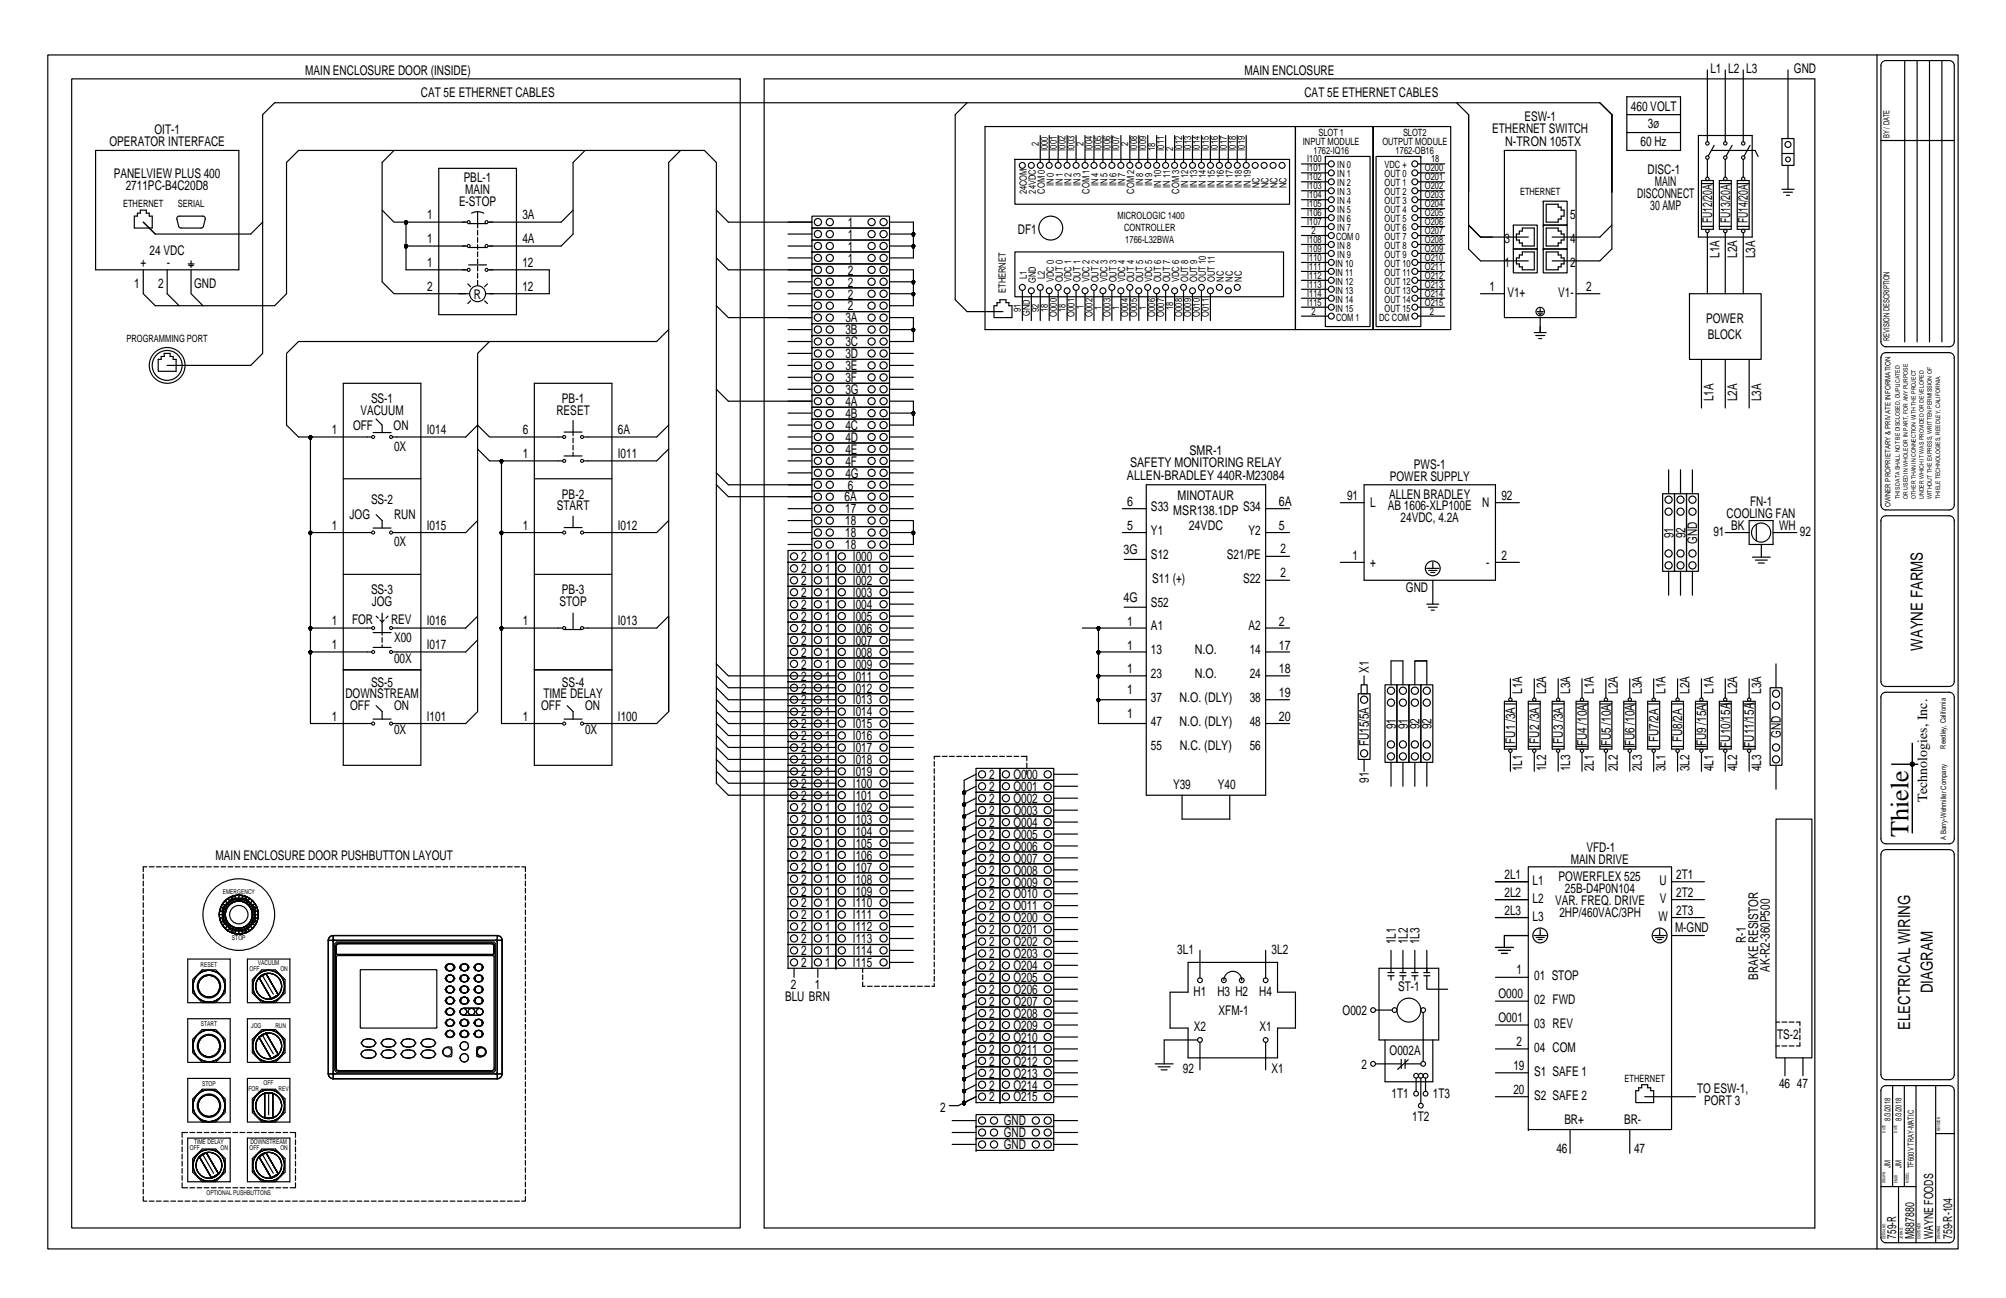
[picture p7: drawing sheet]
<svg xmlns="http://www.w3.org/2000/svg" width="432mm" height="279mm" viewBox="0 0 432 279" stroke-linecap="round" stroke-linejoin="round" font-family="sans-serif">
<defs><g id="words">
<text font-size="5.6" x="410.8" y="180.2" transform="rotate(-90 410.8 180.2)">Thiele</text>
<g font-size="3.6">
<text x="413.9" y="140.1" transform="rotate(-90 413.9 140.1)">WAYNE FARMS</text>
<text x="416" y="213.8" transform="rotate(-90 416 213.8)">DIAGRAM</text>
<text x="411.2" y="221.8" transform="rotate(-90 411.2 221.8)">ELECTRICAL WIRING</text>
</g>
<text font-size="3" x="414.8" y="172.7" transform="rotate(-90 414.8 172.7)">Technologies, Inc.</text>
<g font-size="2.9">
<text x="65.7" y="16.1">MAIN ENCLOSURE DOOR (INSIDE)</text>
<text x="267.9" y="16.1">MAIN ENCLOSURE</text>
<text x="368.2" y="15.7">L1</text>
<text x="372" y="15.7">L2</text>
<text x="375.9" y="15.7">L3</text>
<text x="386.2" y="15.7">GND</text>
<text x="90.6" y="20.9">CAT 5E ETHERNET CABLES</text>
<text x="280.8" y="20.9">CAT 5E ETHERNET CABLES</text>
<text x="351.1" y="23.8">460 VOLT</text>
<text x="33.2" y="28.9">OIT-1</text>
<text x="321.2" y="28.5">ETHERNET SWITCH</text>
<text x="328.1" y="26">ESW-1</text>
<text x="354.7" y="27.6">3ø</text>
<text x="23.5" y="31.5">OPERATOR INTERFACE</text>
<text x="324" y="31.4">N-TRON 105TX</text>
<text x="353.1" y="31.5">60 Hz</text>
<text x="24.5" y="38.2">PANELVIEW PLUS 400</text>
<text x="27.1" y="40.8">2711PC-B4C20D8</text>
<text x="99.8" y="39.2">PBL-1</text>
<text x="100.1" y="41.8">MAIN</text>
<text x="354.6" y="37.5">DISC-1</text>
<text x="356.2" y="40.1">MAIN</text>
<text x="92" y="47.2">1</text>
<text x="98.8" y="44.3">E-STOP</text>
<text x="112.4" y="47.2">3A</text>
<text x="338" y="47.2">5</text>
<text x="352.4" y="42.7">DISCONNECT</text>
<text x="355.2" y="45.2">30 AMP</text>
<text x="92" y="52.3">1</text>
<text x="112.4" y="52.3">4A</text>
<text x="182.5" y="51.4">1</text>
<text x="182.5" y="54">1</text>
<text x="182.5" y="48.8">1</text>
<text x="219.1" y="50.4">DF1</text>
<text x="323.9" y="52.3">3</text>
<text x="338" y="52.3">4</text>
<text x="368.6" y="48.1" transform="rotate(-90 368.6 48.1)">FU12/20A</text>
<text x="372.4" y="48.1" transform="rotate(-90 372.4 48.1)">FU13/20A</text>
<text x="376.3" y="48.1" transform="rotate(-90 376.3 48.1)">FU14/20A</text>
<text x="30.2" y="57.4">+</text>
<text x="32.2" y="54.9">24 VDC</text>
<text x="35.9" y="57.4">-</text>
<text x="92" y="57.5">1</text>
<text x="112.4" y="57.5">12</text>
<text x="182.5" y="56.6">1</text>
<text x="182.5" y="59.1">2</text>
<text x="323.9" y="57.4">1</text>
<text x="338" y="57.4">2</text>
<text x="370.1" y="55.5" transform="rotate(-90 370.1 55.5)">L1A</text>
<text x="374" y="55.5" transform="rotate(-90 374 55.5)">L2A</text>
<text x="377.8" y="55.5" transform="rotate(-90 377.8 55.5)">L3A</text>
<text x="28.9" y="62">1</text>
<text x="34.1" y="62">2</text>
<text x="41.8" y="62">GND</text>
<text x="92" y="62.6">2</text>
<text x="102" y="64.3">R</text>
<text x="112.4" y="62.6">12</text>
<text x="182.5" y="64.3">2</text>
<text x="182.5" y="61.7">2</text>
<text x="320.7" y="62.6">1</text>
<text x="324.5" y="63.9">V1+</text>
<text x="335.4" y="63.9">V1-</text>
<text x="341.4" y="62.6">2</text>
<text x="182" y="69.4">3A</text>
<text x="182" y="72">3B</text>
<text x="182.5" y="66.8">2</text>
<text x="367.2" y="69.6">POWER</text>
<text x="182" y="74.5">3C</text>
<text x="182" y="77.1">3D</text>
<text x="367.6" y="73.1">BLOCK</text>
<text x="182" y="79.7">3E</text>
<text x="182" y="82.3">3F</text>
<text x="77.6" y="89.3">VACUUM</text>
<text x="79.9" y="86.7">SS-1</text>
<text x="119.8" y="89.3">RESET</text>
<text x="121" y="86.7">PB-1</text>
<text x="182" y="84.8">3G</text>
<text x="182" y="90">4B</text>
<text x="182" y="87.4">4A</text>
<text x="368.8" y="86.4" transform="rotate(-90 368.8 86.4)">L1A</text>
<text x="374" y="86.4" transform="rotate(-90 374 86.4)">L2A</text>
<text x="379.1" y="86.4" transform="rotate(-90 379.1 86.4)">L3A</text>
<text x="71.4" y="93.5">1</text>
<text x="76" y="92.5">OFF</text>
<text x="84.7" y="92.5">ON</text>
<text x="91.9" y="93.5">I014</text>
<text x="112.5" y="93.5">6</text>
<text x="133" y="93.5">6A</text>
<text x="182" y="92.5">4C</text>
<text x="182" y="95.1">4D</text>
<text x="84.8" y="97">0X</text>
<text x="112.5" y="98.6">1</text>
<text x="133" y="98.6">I011</text>
<text x="182" y="97.7">4E</text>
<text x="182" y="100.2">4F</text>
<text x="243.2" y="100.5">SAFETY MONITORING RELAY</text>
<text x="256" y="97.9">SMR-1</text>
<text x="304.4" y="100.9">PWS-1</text>
<text x="121" y="107.3">PB-2</text>
<text x="181.8" y="107.9">6A</text>
<text x="182" y="102.8">4G</text>
<text x="182.5" y="105.4">6</text>
<text x="242.6" y="103.3">ALLEN-BRADLEY 440R-M23084</text>
<text x="253.4" y="107.6">MINOTAUR</text>
<text x="290" y="107.6">91</text>
<text x="299" y="107.3">ALLEN BRADLEY</text>
<text x="299.1" y="103.5">POWER SUPPLY</text>
<text x="323.2" y="107.6">92</text>
<text x="75.2" y="111.8">JOG</text>
<text x="79.9" y="108.6">SS-2</text>
<text x="84.8" y="111.8">RUN</text>
<text x="119.8" y="109.9">START</text>
<text x="181.9" y="110.5">17</text>
<text x="181.9" y="113.1">18</text>
<text x="242.6" y="109">6</text>
<text x="247.8" y="110">S33</text>
<text x="252.6" y="110.8">MSR138.1DP</text>
<text x="255.9" y="114">24VDC</text>
<text x="267.6" y="110">S34</text>
<text x="275.3" y="109">6A</text>
<text x="294.9" y="109.2">L</text>
<text x="298.7" y="109.9">AB 1606-XLP100E</text>
<text x="301.5" y="112.4">24VDC, 4.2A</text>
<text x="319.1" y="109.2">N</text>
<text x="371.7" y="111.4">COOLING FAN</text>
<text x="372.7" y="114">BK</text>
<text x="376.7" y="108.8">FN-1</text>
<text x="382.9" y="114">WH</text>
<text x="71.4" y="114">1</text>
<text x="84.8" y="117.6">0X</text>
<text x="91.9" y="114">I015</text>
<text x="112.5" y="114">1</text>
<text x="133" y="114">I012</text>
<text x="181.9" y="115.7">18</text>
<text x="181.9" y="118.2">18</text>
<text x="241.9" y="119.3">3G</text>
<text x="242.6" y="114.1">5</text>
<text x="247.8" y="115.1">Y1</text>
<text x="268.8" y="115.1">Y2</text>
<text x="275.3" y="114.1">5</text>
<text x="275.7" y="119.1">2</text>
<text x="360.2" y="115.8" transform="rotate(-90 360.2 115.8)">91</text>
<text x="362.8" y="115.8" transform="rotate(-90 362.8 115.8)">92</text>
<text x="365.3" y="117" transform="rotate(-90 365.3 117)">GND</text>
<text x="368.8" y="115.3">91</text>
<text x="387.4" y="115.3">92</text>
<text x="172.5" y="125.9">2</text>
<text x="172.5" y="123.4">2</text>
<text x="172.5" y="120.8">2</text>
<text x="177.6" y="125.9">1</text>
<text x="177.6" y="123.4">1</text>
<text x="177.6" y="120.8">1</text>
<text x="183.6" y="120.8">I000</text>
<text x="183.6" y="125.9">I002</text>
<text x="183.6" y="123.4">I001</text>
<text x="247.8" y="120.3">S12</text>
<text x="248" y="125.6">S11 (+)</text>
<text x="264.1" y="120.3">S21/PE</text>
<text x="267.6" y="125.4">S22</text>
<text x="275.7" y="124.3">2</text>
<text x="291.1" y="120.4">1</text>
<text x="294.9" y="122.1">+</text>
<text x="319.9" y="122.1">-</text>
<text x="323.2" y="120.4">2</text>
<text x="79.9" y="127.9">SS-3</text>
<text x="80" y="130.4">JOG</text>
<text x="120.4" y="130.4">STOP</text>
<text x="121" y="127.9">PB-3</text>
<text x="172.5" y="131.1">2</text>
<text x="172.5" y="128.5">2</text>
<text x="177.6" y="131.1">1</text>
<text x="177.6" y="128.5">1</text>
<text x="183.6" y="128.5">I003</text>
<text x="183.6" y="131.1">I004</text>
<text x="241.9" y="129.5">4G</text>
<text x="247.8" y="130.6">S52</text>
<text x="302.6" y="127.5">GND</text>
<text x="71.4" y="134.6">1</text>
<text x="75.8" y="134.3">FOR</text>
<text x="84.2" y="134.3">REV</text>
<text x="91.9" y="134.6">I016</text>
<text x="112.5" y="134.6">1</text>
<text x="133" y="134.6">I013</text>
<text x="172.5" y="136.2">2</text>
<text x="172.5" y="133.6">2</text>
<text x="177.6" y="136.2">1</text>
<text x="177.6" y="133.6">1</text>
<text x="183.6" y="133.6">I005</text>
<text x="183.6" y="136.2">I006</text>
<text x="242.6" y="134.7">1</text>
<text x="247.8" y="135.7">A1</text>
<text x="268.8" y="135.7">A2</text>
<text x="275.3" y="134.7">2</text>
<text x="71.4" y="139.7">1</text>
<text x="84.8" y="138.2">X00</text>
<text x="84.8" y="142.6">00X</text>
<text x="91.9" y="139.7">I017</text>
<text x="172.5" y="143.9">2</text>
<text x="172.5" y="141.4">2</text>
<text x="172.5" y="138.8">2</text>
<text x="177.6" y="143.9">1</text>
<text x="177.6" y="141.4">1</text>
<text x="177.6" y="138.8">1</text>
<text x="183.6" y="143.9">I009</text>
<text x="183.6" y="138.8">I007</text>
<text x="183.6" y="141.4">I008</text>
<text x="242.6" y="139.8">1</text>
<text x="247.8" y="140.8">13</text>
<text x="257.2" y="140.8">N.O.</text>
<text x="269" y="140.8">14</text>
<text x="275.3" y="139.8">17</text>
<text x="79.9" y="147.8">SS-5</text>
<text x="121" y="147.8">SS-4</text>
<text x="172.5" y="149.1">2</text>
<text x="172.5" y="146.5">2</text>
<text x="177.6" y="149.1">1</text>
<text x="177.6" y="146.5">1</text>
<text x="183.6" y="149.1">I012</text>
<text x="183.6" y="146.5">I011</text>
<text x="242.6" y="144.9">1</text>
<text x="242.6" y="149.5">1</text>
<text x="247.8" y="146">23</text>
<text x="257.2" y="146">N.O.</text>
<text x="269" y="146">24</text>
<text x="275.3" y="144.9">18</text>
<text x="294.7" y="144.9" transform="rotate(-90 294.7 144.9)">X1</text>
<text x="327.7" y="149.3" transform="rotate(-90 327.7 149.3)">L1A</text>
<text x="332.8" y="149.3" transform="rotate(-90 332.8 149.3)">L2A</text>
<text x="338" y="149.3" transform="rotate(-90 338 149.3)">L3A</text>
<text x="343.1" y="149.3" transform="rotate(-90 343.1 149.3)">L1A</text>
<text x="348.3" y="149.3" transform="rotate(-90 348.3 149.3)">L2A</text>
<text x="353.4" y="149.3" transform="rotate(-90 353.4 149.3)">L3A</text>
<text x="358.5" y="149.3" transform="rotate(-90 358.5 149.3)">L1A</text>
<text x="363.7" y="149.3" transform="rotate(-90 363.7 149.3)">L2A</text>
<text x="368.8" y="149.3" transform="rotate(-90 368.8 149.3)">L1A</text>
<text x="374" y="149.3" transform="rotate(-90 374 149.3)">L2A</text>
<text x="379.1" y="149.3" transform="rotate(-90 379.1 149.3)">L3A</text>
<text x="71.4" y="155.2">1</text>
<text x="74.4" y="150.3">DOWNSTREAM</text>
<text x="75.4" y="152.9">OFF</text>
<text x="84.8" y="152.9">ON</text>
<text x="91.9" y="155.2">I101</text>
<text x="112.5" y="155.2">1</text>
<text x="116.5" y="152.9">OFF</text>
<text x="117" y="150.3">TIME DELAY</text>
<text x="125.9" y="152.9">ON</text>
<text x="133" y="155.2">I100</text>
<text x="172.5" y="154.2">2</text>
<text x="172.5" y="151.6">2</text>
<text x="177.6" y="154.2">1</text>
<text x="177.6" y="151.6">1</text>
<text x="183.6" y="154.2">I014</text>
<text x="183.6" y="151.6">I013</text>
<text x="242.6" y="154.6">1</text>
<text x="247.8" y="151.1">37</text>
<text x="253.9" y="151.1">N.O. (DLY)</text>
<text x="269" y="151.1">38</text>
<text x="275.3" y="155.2">20</text>
<text x="275.3" y="150.1">19</text>
<text x="84.8" y="158.1">0X</text>
<text x="125.9" y="158.1">0X</text>
<text x="172.5" y="161.9">2</text>
<text x="172.5" y="159.3">2</text>
<text x="172.5" y="156.8">2</text>
<text x="177.6" y="161.9">1</text>
<text x="177.6" y="159.3">1</text>
<text x="177.6" y="156.8">1</text>
<text x="183.6" y="156.8">I015</text>
<text x="183.6" y="159.3">I016</text>
<text x="183.6" y="161.9">I017</text>
<text x="247.8" y="156.3">47</text>
<text x="247.8" y="161.4">55</text>
<text x="253.9" y="156.3">N.O. (DLY)</text>
<text x="254" y="161.4">N.C. (DLY)</text>
<text x="269" y="156.3">48</text>
<text x="269" y="161.4">56</text>
<text x="294.7" y="160.7" transform="rotate(-90 294.7 160.7)">FU15/5A</text>
<text x="300.4" y="157" transform="rotate(-90 300.4 157)">91</text>
<text x="303" y="157" transform="rotate(-90 303 157)">91</text>
<text x="305.6" y="157" transform="rotate(-90 305.6 157)">92</text>
<text x="308.1" y="157" transform="rotate(-90 308.1 157)">92</text>
<text x="326.1" y="160.1" transform="rotate(-90 326.1 160.1)">FU1 /3A</text>
<text x="331.3" y="160.1" transform="rotate(-90 331.3 160.1)">FU2 /3A</text>
<text x="336.4" y="160.1" transform="rotate(-90 336.4 160.1)">FU3 /3A</text>
<text x="341.6" y="160.7" transform="rotate(-90 341.6 160.7)">FU4 /10A</text>
<text x="346.7" y="160.7" transform="rotate(-90 346.7 160.7)">FU5 /10A</text>
<text x="351.9" y="160.7" transform="rotate(-90 351.9 160.7)">FU6 /10A</text>
<text x="357" y="159.8" transform="rotate(-90 357 159.8)">FU7/2A</text>
<text x="362.1" y="159.8" transform="rotate(-90 362.1 159.8)">FU8/2A</text>
<text x="367.3" y="160.7" transform="rotate(-90 367.3 160.7)">FU9 /15A</text>
<text x="372.4" y="161" transform="rotate(-90 372.4 161)">FU10/15A</text>
<text x="377.5" y="161" transform="rotate(-90 377.5 161)">FU11/15A</text>
<text x="383.3" y="158.8" transform="rotate(-90 383.3 158.8)">GND</text>
<text x="172.5" y="167.1">2</text>
<text x="172.5" y="164.5">2</text>
<text x="177.6" y="167.1">1</text>
<text x="177.6" y="164.5">1</text>
<text x="183.6" y="167.1">I019</text>
<text x="183.6" y="164.5">I018</text>
<text x="212.9" y="167.7">2</text>
<text x="218.1" y="167.7">O000</text>
<text x="327.7" y="166" transform="rotate(-90 327.7 166)">1L1</text>
<text x="332.8" y="166" transform="rotate(-90 332.8 166)">1L2</text>
<text x="338" y="166" transform="rotate(-90 338 166)">1L3</text>
<text x="343.1" y="166" transform="rotate(-90 343.1 166)">2L1</text>
<text x="348.3" y="166" transform="rotate(-90 348.3 166)">2L2</text>
<text x="353.4" y="166" transform="rotate(-90 353.4 166)">2L3</text>
<text x="358.5" y="166" transform="rotate(-90 358.5 166)">3L1</text>
<text x="363.7" y="166" transform="rotate(-90 363.7 166)">3L2</text>
<text x="368.8" y="166" transform="rotate(-90 368.8 166)">4L1</text>
<text x="374" y="166" transform="rotate(-90 374 166)">4L2</text>
<text x="379.1" y="166" transform="rotate(-90 379.1 166)">4L3</text>
<text x="172.5" y="172.2">2</text>
<text x="172.5" y="169.6">2</text>
<text x="177.6" y="172.2">1</text>
<text x="177.6" y="169.6">1</text>
<text x="183.6" y="172.2">I101</text>
<text x="183.6" y="169.6">I100</text>
<text x="212.9" y="172.8">2</text>
<text x="212.9" y="170.3">2</text>
<text x="218.1" y="172.8">O002</text>
<text x="218.1" y="170.3">O001</text>
<text x="252.5" y="169.9">Y39</text>
<text x="262.1" y="169.9">Y40</text>
<text x="294.7" y="168.5" transform="rotate(-90 294.7 168.5)">91</text>
<text x="172.5" y="177.3">2</text>
<text x="172.5" y="174.8">2</text>
<text x="172.5" y="179.9">2</text>
<text x="177.6" y="177.3">1</text>
<text x="177.6" y="174.8">1</text>
<text x="177.6" y="179.9">1</text>
<text x="183.6" y="179.9">I104</text>
<text x="183.6" y="177.3">I103</text>
<text x="183.6" y="174.8">I102</text>
<text x="212.9" y="178">2</text>
<text x="212.9" y="175.4">2</text>
<text x="218.1" y="178">O004</text>
<text x="218.1" y="175.4">O003</text>
<text x="46.4" y="185.1">MAIN ENCLOSURE DOOR PUSHBUTTON LAYOUT</text>
<text x="172.5" y="185.1">2</text>
<text x="172.5" y="182.5">2</text>
<text x="177.6" y="185.1">1</text>
<text x="177.6" y="182.5">1</text>
<text x="183.6" y="185.1">I106</text>
<text x="183.6" y="182.5">I105</text>
<text x="212.9" y="183.1">2</text>
<text x="212.9" y="180.6">2</text>
<text x="212.9" y="185.7">2</text>
<text x="218.1" y="185.7">O007</text>
<text x="218.1" y="183.1">O006</text>
<text x="218.1" y="180.6">O005</text>
<text x="338.1" y="185.9">MAIN DRIVE</text>
<text x="341.5" y="183.4">VFD-1</text>
<text x="172.5" y="190.2">2</text>
<text x="172.5" y="187.6">2</text>
<text x="177.6" y="190.2">1</text>
<text x="177.6" y="187.6">1</text>
<text x="183.6" y="187.6">I107</text>
<text x="183.6" y="190.2">I108</text>
<text x="212.9" y="188.3">2</text>
<text x="212.9" y="190.8">2</text>
<text x="218.1" y="188.3">O008</text>
<text x="218.1" y="190.8">O009</text>
<text x="323.8" y="189.2">2L1</text>
<text x="329.9" y="190.5">L1</text>
<text x="335.5" y="189.7">POWERFLEX 525</text>
<text x="357.2" y="190.5">U</text>
<text x="360.8" y="189.2">2T1</text>
<text x="172.5" y="197.9">2</text>
<text x="172.5" y="195.3">2</text>
<text x="172.5" y="192.8">2</text>
<text x="177.6" y="197.9">1</text>
<text x="177.6" y="195.3">1</text>
<text x="177.6" y="192.8">1</text>
<text x="183.6" y="197.9">I111</text>
<text x="183.6" y="192.8">I109</text>
<text x="183.6" y="195.3">I110</text>
<text x="212.9" y="193.4">2</text>
<text x="212.9" y="196">2</text>
<text x="218.1" y="193.4">O010</text>
<text x="218.1" y="196">O011</text>
<text x="323.8" y="196.9">2L3</text>
<text x="323.8" y="193">2L2</text>
<text x="329.9" y="194.3">L2</text>
<text x="334.8" y="194.9">VAR. FREQ. DRIVE</text>
<text x="335.7" y="197.5">2HP/460VAC/3PH</text>
<text x="336.9" y="192.3">25B-D4P0N104</text>
<text x="357.3" y="194.3">V</text>
<text x="360.8" y="193">2T2</text>
<text x="360.8" y="196.9">2T3</text>
<text x="172.5" y="203.1">2</text>
<text x="172.5" y="200.5">2</text>
<text x="177.6" y="203.1">1</text>
<text x="177.6" y="200.5">1</text>
<text x="183.6" y="200.5">I112</text>
<text x="183.6" y="203.1">I113</text>
<text x="212.9" y="201.1">2</text>
<text x="212.9" y="198.5">2</text>
<text x="212.9" y="203.7">2</text>
<text x="218.1" y="198.5">O200</text>
<text x="218.1" y="201.1">O201</text>
<text x="218.1" y="203.7">O202</text>
<text x="300.4" y="203.3" transform="rotate(-90 300.4 203.3)">1L1</text>
<text x="303" y="203.3" transform="rotate(-90 303 203.3)">1L2</text>
<text x="305.6" y="203.3" transform="rotate(-90 305.6 203.3)">1L3</text>
<text x="329.9" y="198.2">L3</text>
<text x="357" y="198.2">W</text>
<text x="360.6" y="200.7">M-GND</text>
<text x="375.8" y="203" transform="rotate(-90 375.8 203)">R-1</text>
<text x="172.5" y="208.2">2</text>
<text x="172.5" y="205.6">2</text>
<text x="177.6" y="208.2">1</text>
<text x="177.6" y="205.6">1</text>
<text x="183.6" y="205.6">I114</text>
<text x="183.6" y="208.2">I115</text>
<text x="212.9" y="206.2">2</text>
<text x="212.9" y="208.8">2</text>
<text x="218.1" y="208.8">O204</text>
<text x="218.1" y="206.2">O203</text>
<text x="253.4" y="205.3">3L1</text>
<text x="273.7" y="205.3">3L2</text>
<text x="326.4" y="209.7">1</text>
<text x="381" y="209.1" transform="rotate(-90 381 209.1)">AK-R2-360P500</text>
<text x="169" y="215.5">BLU BRN</text>
<text x="170.3" y="212.9">2</text>
<text x="175.4" y="212.9">1</text>
<text x="212.9" y="214">2</text>
<text x="212.9" y="211.4">2</text>
<text x="218.1" y="214">O206</text>
<text x="218.1" y="211.4">O205</text>
<text x="256.9" y="214.4">H1</text>
<text x="262.1" y="214.4">H3 H2</text>
<text x="271.1" y="214.4">H4</text>
<text x="300.9" y="213.3">ST-1</text>
<text x="322.5" y="214.9">O000</text>
<text x="330.3" y="211">01 STOP</text>
<text x="378.4" y="210.9" transform="rotate(-90 378.4 210.9)">BRAKE RESISTOR</text>
<text x="212.9" y="216.5">2</text>
<text x="212.9" y="221.7">2</text>
<text x="212.9" y="219.1">2</text>
<text x="218.1" y="216.5">O207</text>
<text x="218.1" y="219.1">O208</text>
<text x="218.1" y="221.7">O209</text>
<text x="257" y="222">X2</text>
<text x="262.3" y="218.5">XFM-1</text>
<text x="271.1" y="222">X1</text>
<text x="289" y="218.5">O002</text>
<text x="322.5" y="220">O001</text>
<text x="330.3" y="221.3">03 REV</text>
<text x="330.3" y="216.2">02 FWD</text>
<text x="212.9" y="226.8">2</text>
<text x="212.9" y="224.2">2</text>
<text x="218.1" y="224.2">O210</text>
<text x="218.1" y="226.8">O211</text>
<text x="299.1" y="227.1">O002A</text>
<text x="326.4" y="225.1">2</text>
<text x="330.3" y="226.4">04 COM</text>
<text x="382.5" y="223.6">TS-2</text>
<text x="212.9" y="231.9">2</text>
<text x="212.9" y="229.4">2</text>
<text x="218.1" y="231.9">O213</text>
<text x="218.1" y="229.4">O212</text>
<text x="254.6" y="231.1">92</text>
<text x="273.7" y="231.1">X1</text>
<text x="293.1" y="230">2</text>
<text x="325.8" y="230.3">19</text>
<text x="330.3" y="231.6">S1 SAFE 1</text>
<text x="202.4" y="239.3">2</text>
<text x="212.9" y="234.5">2</text>
<text x="212.9" y="237.1">2</text>
<text x="218.1" y="234.5">O214</text>
<text x="218.1" y="237.1">O215</text>
<text x="299.6" y="236.5">1T1</text>
<text x="308.4" y="236.5">1T3</text>
<text x="325.8" y="235.4">20</text>
<text x="330.3" y="236.7">S2 SAFE 2</text>
<text x="365.3" y="235.4">TO ESW-1,</text>
<text x="366.8" y="238">PORT 3</text>
<text x="382.9" y="234.1">46</text>
<text x="386.8" y="234.1">47</text>
<text x="216.1" y="244.8">GND</text>
<text x="216.1" y="242.2">GND</text>
<text x="304" y="241.3">1T2</text>
<text x="336.7" y="241.9">BR+</text>
<text x="349.6" y="241.9">BR-</text>
<text x="216.1" y="247.4">GND</text>
<text x="335" y="248.3">46</text>
<text x="351.7" y="248.3">47</text>
</g>
<g font-size="2.7">
<text x="408.2" y="266.6" transform="rotate(-90 408.2 266.6)">759-R</text>
<text x="412" y="266.7" transform="rotate(-90 412 266.7)">M887880</text>
<text x="416.1" y="266.7" transform="rotate(-90 416.1 266.7)">WAYNE FOODS</text>
<text x="420.2" y="266.7" transform="rotate(-90 420.2 266.7)">759-R-104</text>
</g>
<g font-size="2.2">
<text x="283.8" y="29.3">SLOT 1</text>
<text x="302" y="29.3">SLOT2</text>
<text x="223.6" y="31.5" transform="rotate(-90 223.6 31.5)">2</text>
<text x="225.5" y="32.5" transform="rotate(-90 225.5 32.5)">I000</text>
<text x="227.5" y="32.4" transform="rotate(-90 227.5 32.4)">I001</text>
<text x="229.4" y="32.4" transform="rotate(-90 229.4 32.4)">I002</text>
<text x="231.3" y="32.4" transform="rotate(-90 231.3 32.4)">I003</text>
<text x="233.2" y="31.5" transform="rotate(-90 233.2 31.5)">2</text>
<text x="235.2" y="32.4" transform="rotate(-90 235.2 32.4)">I004</text>
<text x="237.1" y="32.4" transform="rotate(-90 237.1 32.4)">I005</text>
<text x="239" y="32.4" transform="rotate(-90 239 32.4)">I006</text>
<text x="240.9" y="32.4" transform="rotate(-90 240.9 32.4)">I007</text>
<text x="242.9" y="31.5" transform="rotate(-90 242.9 31.5)">2</text>
<text x="244.8" y="32.4" transform="rotate(-90 244.8 32.4)">I008</text>
<text x="246.7" y="32.4" transform="rotate(-90 246.7 32.4)">I009</text>
<text x="248.7" y="32.4" transform="rotate(-90 248.7 32.4)">18</text>
<text x="250.6" y="32.4" transform="rotate(-90 250.6 32.4)">I011</text>
<text x="252.5" y="32.4" transform="rotate(-90 252.5 32.4)">2</text>
<text x="254.4" y="32.4" transform="rotate(-90 254.4 32.4)">I012</text>
<text x="256.4" y="32.4" transform="rotate(-90 256.4 32.4)">I013</text>
<text x="258.3" y="32.4" transform="rotate(-90 258.3 32.4)">I014</text>
<text x="260.2" y="32.4" transform="rotate(-90 260.2 32.4)">I015</text>
<text x="262.1" y="32.4" transform="rotate(-90 262.1 32.4)">I016</text>
<text x="264.1" y="32.4" transform="rotate(-90 264.1 32.4)">I017</text>
<text x="266" y="32.4" transform="rotate(-90 266 32.4)">I018</text>
<text x="267.9" y="32.4" transform="rotate(-90 267.9 32.4)">I019</text>
<text x="280.5" y="31.2">INPUT MODULE</text>
<text x="281.4" y="35">I100</text>
<text x="282.7" y="33.2">1762-IQ16</text>
<text x="297.6" y="31.2">OUTPUT MODULE</text>
<text x="300.4" y="33.2">1762-OB16</text>
<text x="308" y="35">18</text>
<text x="221" y="41.8" transform="rotate(-90 221 41.8)">24COM</text>
<text x="222.9" y="41.7" transform="rotate(-90 222.9 41.7)">24VDC</text>
<text x="224.9" y="41.7" transform="rotate(-90 224.9 41.7)">COM 0</text>
<text x="226.8" y="40.1" transform="rotate(-90 226.8 40.1)">IN 0</text>
<text x="228.7" y="40.1" transform="rotate(-90 228.7 40.1)">IN 1</text>
<text x="230.7" y="40.1" transform="rotate(-90 230.7 40.1)">IN 2</text>
<text x="232.6" y="40.1" transform="rotate(-90 232.6 40.1)">IN 3</text>
<text x="234.5" y="41.7" transform="rotate(-90 234.5 41.7)">COM 1</text>
<text x="236.5" y="40.1" transform="rotate(-90 236.5 40.1)">IN 4</text>
<text x="238.4" y="40.1" transform="rotate(-90 238.4 40.1)">IN 5</text>
<text x="240.3" y="40.1" transform="rotate(-90 240.3 40.1)">IN 6</text>
<text x="242.2" y="40.1" transform="rotate(-90 242.2 40.1)">IN 7</text>
<text x="244.2" y="41.7" transform="rotate(-90 244.2 41.7)">COM 2</text>
<text x="246.1" y="40.1" transform="rotate(-90 246.1 40.1)">IN 8</text>
<text x="248" y="40.1" transform="rotate(-90 248 40.1)">IN 9</text>
<text x="249.9" y="40.5" transform="rotate(-90 249.9 40.5)">IN 10</text>
<text x="251.9" y="40.5" transform="rotate(-90 251.9 40.5)">IN 11</text>
<text x="253.8" y="41.7" transform="rotate(-90 253.8 41.7)">COM 3</text>
<text x="255.7" y="40.5" transform="rotate(-90 255.7 40.5)">IN 12</text>
<text x="257.7" y="40.5" transform="rotate(-90 257.7 40.5)">IN 13</text>
<text x="259.6" y="40.5" transform="rotate(-90 259.6 40.5)">IN 14</text>
<text x="261.5" y="40.5" transform="rotate(-90 261.5 40.5)">IN 15</text>
<text x="263.4" y="40.5" transform="rotate(-90 263.4 40.5)">IN 16</text>
<text x="265.4" y="40.5" transform="rotate(-90 265.4 40.5)">IN 17</text>
<text x="267.3" y="40.5" transform="rotate(-90 267.3 40.5)">IN 18</text>
<text x="269.2" y="40.5" transform="rotate(-90 269.2 40.5)">IN 19</text>
<text x="271.1" y="40.5" transform="rotate(-90 271.1 40.5)">NC</text>
<text x="273.1" y="40.5" transform="rotate(-90 273.1 40.5)">NC</text>
<text x="275" y="40.5" transform="rotate(-90 275 40.5)">NC</text>
<text x="276.9" y="40.5" transform="rotate(-90 276.9 40.5)">NC</text>
<text x="281.4" y="40.7">I103</text>
<text x="281.4" y="38.8">I102</text>
<text x="281.4" y="36.9">I101</text>
<text x="287.9" y="36.2">IN 0</text>
<text x="287.9" y="40.1">IN 2</text>
<text x="287.9" y="38.2">IN 1</text>
<text x="298" y="38.2">OUT 0</text>
<text x="298" y="36.2">VDC +</text>
<text x="298" y="40.1">OUT 1</text>
<text x="306.7" y="36.9">O200</text>
<text x="306.7" y="38.8">O201</text>
<text x="306.7" y="40.7">O202</text>
<text x="26.5" y="44.6">ETHERNET</text>
<text x="38.2" y="44.6">SERIAL</text>
<text x="240.6" y="47.2">MICROLOGIC 1400</text>
<text x="281.4" y="46.5">I106</text>
<text x="281.4" y="44.6">I105</text>
<text x="281.4" y="42.7">I104</text>
<text x="287.9" y="45.9">IN 5</text>
<text x="287.9" y="47.8">IN 6</text>
<text x="287.9" y="42">IN 3</text>
<text x="287.9" y="44">IN 4</text>
<text x="298" y="44">OUT 3</text>
<text x="298" y="42">OUT 2</text>
<text x="298" y="47.8">OUT 5</text>
<text x="298" y="45.9">OUT 4</text>
<text x="306.7" y="42.7">O203</text>
<text x="306.7" y="44.6">O204</text>
<text x="306.7" y="46.5">O205</text>
<text x="327.2" y="42">ETHERNET</text>
<text x="242" y="49.7">CONTROLLER</text>
<text x="242.2" y="52.3">1766-L32BWA</text>
<text x="281.4" y="52.3">I108</text>
<text x="281.4" y="48.5">I107</text>
<text x="282.3" y="50.4">2</text>
<text x="287.6" y="51.7">COM 0</text>
<text x="287.9" y="53.6">IN 8</text>
<text x="287.9" y="49.7">IN 7</text>
<text x="298" y="49.7">OUT 6</text>
<text x="298" y="51.7">OUT 7</text>
<text x="298" y="53.6">OUT 8</text>
<text x="306.7" y="48.5">O206</text>
<text x="306.7" y="50.4">O207</text>
<text x="306.7" y="52.3">O208</text>
<text x="281.4" y="58.1">I111</text>
<text x="281.4" y="56.2">I110</text>
<text x="281.4" y="54.2">I109</text>
<text x="287.5" y="57.4">IN 10</text>
<text x="287.5" y="59.4">IN 11</text>
<text x="287.9" y="55.5">IN 9</text>
<text x="298" y="59.4">OUT 11</text>
<text x="298" y="57.4">OUT 10</text>
<text x="298" y="55.5">OUT 9</text>
<text x="306.7" y="58.1">O211</text>
<text x="306.7" y="54.2">O209</text>
<text x="306.7" y="56.2">O210</text>
<text x="216.5" y="63.1" transform="rotate(-90 216.5 63.1)">ETHERNET</text>
<text x="221" y="60.1" transform="rotate(-90 221 60.1)">L1</text>
<text x="222.9" y="60.9" transform="rotate(-90 222.9 60.9)">GND</text>
<text x="224.9" y="60.1" transform="rotate(-90 224.9 60.1)">L2</text>
<text x="226.8" y="60.8" transform="rotate(-90 226.8 60.8)">VDC 0</text>
<text x="228.7" y="60.8" transform="rotate(-90 228.7 60.8)">OUT 0</text>
<text x="230.7" y="60.8" transform="rotate(-90 230.7 60.8)">VDC 1</text>
<text x="232.6" y="60.8" transform="rotate(-90 232.6 60.8)">OUT 1</text>
<text x="234.5" y="60.8" transform="rotate(-90 234.5 60.8)">VDC 2</text>
<text x="236.5" y="60.8" transform="rotate(-90 236.5 60.8)">OUT 2</text>
<text x="238.4" y="60.8" transform="rotate(-90 238.4 60.8)">VDC 3</text>
<text x="240.3" y="60.8" transform="rotate(-90 240.3 60.8)">OUT 3</text>
<text x="242.2" y="60.8" transform="rotate(-90 242.2 60.8)">VDC 4</text>
<text x="244.2" y="60.8" transform="rotate(-90 244.2 60.8)">OUT 4</text>
<text x="246.1" y="60.8" transform="rotate(-90 246.1 60.8)">OUT 5</text>
<text x="248" y="60.8" transform="rotate(-90 248 60.8)">VDC 5</text>
<text x="249.9" y="60.8" transform="rotate(-90 249.9 60.8)">OUT 6</text>
<text x="251.9" y="60.8" transform="rotate(-90 251.9 60.8)">OUT 7</text>
<text x="253.8" y="60.8" transform="rotate(-90 253.8 60.8)">VDC 6</text>
<text x="255.7" y="60.7" transform="rotate(-90 255.7 60.7)">OUT 8</text>
<text x="257.7" y="60.7" transform="rotate(-90 257.7 60.7)">OUT 9</text>
<text x="259.6" y="60.7" transform="rotate(-90 259.6 60.7)">OUT 10</text>
<text x="261.5" y="60.7" transform="rotate(-90 261.5 60.7)">OUT 11</text>
<text x="263.4" y="60.7" transform="rotate(-90 263.4 60.7)">NC</text>
<text x="265.4" y="60.7" transform="rotate(-90 265.4 60.7)">NC</text>
<text x="267.3" y="60.7" transform="rotate(-90 267.3 60.7)">NC</text>
<text x="281.4" y="63.9">I114</text>
<text x="281.4" y="65.8">I115</text>
<text x="281.4" y="62">I113</text>
<text x="281.4" y="60">I112</text>
<text x="287.5" y="63.2">IN 13</text>
<text x="287.5" y="65.2">IN 14</text>
<text x="287.5" y="61.3">IN 12</text>
<text x="298" y="65.2">OUT 14</text>
<text x="298" y="63.2">OUT 13</text>
<text x="298" y="61.3">OUT 12</text>
<text x="306.7" y="63.9">O214</text>
<text x="306.7" y="65.8">O215</text>
<text x="306.7" y="60">O212</text>
<text x="306.7" y="62">O213</text>
<text x="219.8" y="67.2" transform="rotate(-90 219.8 67.2)">91</text>
<text x="221.7" y="68" transform="rotate(-90 221.7 68)">GND</text>
<text x="223.6" y="67.2" transform="rotate(-90 223.6 67.2)">92</text>
<text x="225.5" y="67.2" transform="rotate(-90 225.5 67.2)">18</text>
<text x="227.5" y="68.1" transform="rotate(-90 227.5 68.1)">O000</text>
<text x="229.4" y="67.2" transform="rotate(-90 229.4 67.2)">18</text>
<text x="231.3" y="68.1" transform="rotate(-90 231.3 68.1)">O001</text>
<text x="233.2" y="66.6" transform="rotate(-90 233.2 66.6)">1</text>
<text x="235.2" y="68.1" transform="rotate(-90 235.2 68.1)">O002</text>
<text x="237.1" y="66.8" transform="rotate(-90 237.1 66.8)">1</text>
<text x="239" y="68.1" transform="rotate(-90 239 68.1)">O003</text>
<text x="240.9" y="66.8" transform="rotate(-90 240.9 66.8)">1</text>
<text x="242.9" y="68.1" transform="rotate(-90 242.9 68.1)">O004</text>
<text x="244.8" y="68.1" transform="rotate(-90 244.8 68.1)">O005</text>
<text x="246.7" y="66.8" transform="rotate(-90 246.7 66.8)">1</text>
<text x="248.7" y="68.1" transform="rotate(-90 248.7 68.1)">O006</text>
<text x="250.6" y="68.1" transform="rotate(-90 250.6 68.1)">O007</text>
<text x="252.5" y="66.8" transform="rotate(-90 252.5 66.8)">18</text>
<text x="254.4" y="68.1" transform="rotate(-90 254.4 68.1)">O008</text>
<text x="256.4" y="68.1" transform="rotate(-90 256.4 68.1)">O009</text>
<text x="258.3" y="68.1" transform="rotate(-90 258.3 68.1)">O010</text>
<text x="260.2" y="68.1" transform="rotate(-90 260.2 68.1)">O011</text>
<text x="282.3" y="67.7">2</text>
<text x="287.5" y="67.1">IN 15</text>
<text x="287.6" y="69">COM 1</text>
<text x="296.8" y="69">DC COM</text>
<text x="298" y="67.1">OUT 15</text>
<text x="307.8" y="67.7">2</text>
<text x="27.2" y="73.5">PROGRAMMING PORT</text>
<text x="349.7" y="232.9">ETHERNET</text>
</g>
<g font-size="1.8">
<text x="406.7" y="29.7" transform="rotate(-90 406.7 29.7)">BY / DATE</text>
<text x="406.7" y="73.4" transform="rotate(-90 406.7 73.4)">REVISION DESCRIPTION</text>
<text x="406.9" y="241.2" transform="rotate(-90 406.9 241.2)">8/3/2018</text>
<text x="409.3" y="241.2" transform="rotate(-90 409.3 241.2)">8/3/2018</text>
<text x="406.9" y="251.5" transform="rotate(-90 406.9 251.5)">JM</text>
<text x="409.3" y="251.5" transform="rotate(-90 409.3 251.5)">JM</text>
<text x="412" y="251.5" transform="rotate(-90 412 251.5)">TF600V TRAY-MATIC</text>
</g>
<g font-size="1.6">
<text x="407" y="109.2" transform="rotate(-90 407 109.2)">OWNER PROPRIETARY &amp; PRIVATE INFORMATION</text>
<text x="418.9" y="161.1" transform="rotate(-90 418.9 161.1)">Reedley, California</text>
<text x="418.9" y="180.8" transform="rotate(-90 418.9 180.8)">A Barry-Wehmiller Company</text>
</g>
<g font-size="1.4">
<text x="47.9" y="192.4">EMERGENCY</text>
<text x="49.9" y="202.3">STOP</text>
<text x="43.2" y="208.1">RESET</text>
<text x="53.7" y="209.1">OFF</text>
<text x="55.5" y="207.8">VACUUM</text>
<text x="60.3" y="209.1">ON</text>
<text x="43.2" y="220.9">START</text>
<text x="54.1" y="221.3">JOG</text>
<text x="59.3" y="221.3">RUN</text>
<text x="43.5" y="233.8">STOP</text>
<text x="56.7" y="233.5">OFF</text>
<text x="53.5" y="234.8">FOR</text>
<text x="59.9" y="234.8">REV</text>
<text x="40.9" y="247.6">OFF</text>
<text x="41.8" y="246.3">TIME DELAY</text>
<text x="47.5" y="247.6">ON</text>
<text x="53.7" y="247.6">OFF</text>
<text x="53.9" y="246.3">DOWNSTREAM</text>
<text x="60.3" y="247.6">ON</text>
<text x="44.5" y="257.3">OPTIONAL PUSHBUTTONS</text>
</g>
<g font-size="1.3">
<text x="408.9" y="107.4" transform="rotate(-90 408.9 107.4)">THIS DATA SHALL NOT BE DISCLOSED, DUPLICATED</text>
<text x="410.7" y="107.4" transform="rotate(-90 410.7 107.4)">OR USED IN WHOLE OR IN PART, FOR ANY PURPOSE</text>
<text x="412.4" y="107.4" transform="rotate(-90 412.4 107.4)">OTHER THAN IN CONNECTION WITH THE PROJECT</text>
<text x="414.1" y="107.4" transform="rotate(-90 414.1 107.4)">UNDER WHICH IT WAS PROVIDED OR DEVELOPED</text>
<text x="415.9" y="107.4" transform="rotate(-90 415.9 107.4)">WITHOUT THE EXPRESS, WRITTEN PERMISSION OF</text>
<text x="417.6" y="107.4" transform="rotate(-90 417.6 107.4)">THIELE TECHNOLOGIES, REEDLEY, CALIFORNIA.</text>
</g>
<g font-size=".9">
<text x="405.9" y="243.8" transform="rotate(-90 405.9 243.8)">DATE</text>
<text x="408.4" y="243.8" transform="rotate(-90 408.4 243.8)">DATE</text>
<text x="417.6" y="243.5" transform="rotate(-90 417.6 243.5)">REVISION</text>
<text x="405.9" y="254.6" transform="rotate(-90 405.9 254.6)">DRAWN</text>
<text x="408.4" y="254.6" transform="rotate(-90 408.4 254.6)">ENGR</text>
<text x="410.9" y="254.6" transform="rotate(-90 410.9 254.6)">MODEL</text>
<text x="405.8" y="266.7" transform="rotate(-90 405.8 266.7)">SERIAL NO.</text>
<text x="409.6" y="266.7" transform="rotate(-90 409.6 266.7)">JOB NO.</text>
<text x="413.4" y="266.8" transform="rotate(-90 413.4 266.8)">CUSTOMER</text>
<text x="417.6" y="266.8" transform="rotate(-90 417.6 266.8)">DRAWING</text>
</g>
</g></defs>
<g fill="none" stroke="#000" stroke-width=".25">
<path d="M10.3 11.8h411.2v257h-411.2zM15.4 17h143.9v247.3h-143.9zM159.3 17h.1M164.5 17h226.2v247.3h-226.2zM367.5 15v15.5M371.4 15v15.5M375.2 15v15.5M384.9 15v14.8M404 11.8v257M404.9 14.1v59.5M406 13h13.6a1.08 1.08 0 0 1 1.1 1.1v59.5M410 13.1v60.5"/>
<path d="M412.7 13.1v60.5M415.3 13.1v60.5M418 13.1v60.5M20.6 32.4h30.8v25.7h-30.8zM84.8 32.4l-2.5 2.6v25.7l2.5 2.5h15.4M94.4 36.2h16.8v31.5h-16.8zM125.9 32.4l-2.5 2.6v15.4l-2.6 2.6h-15.7M146.5 32.4l-2.6 2.6v118.2l-2.5 2.5h-15.8M208.2 22.1l-2.6 2.6v39.8l2.6 2.6h7.7M212 27.2h66.8v43.8h-66.8zM218.5 34.3h59.1v9.7h-59.1zM223.9 29.2v5.8"/>
<path d="M225.8 29.2v5.8M227.8 29.2v5.8M229.7 29.2v5.8M231.6 29.2v5.8M233.6 29.2v5.8M235.5 29.2v5.8M237.4 29.2v5.8M239.3 29.2v5.8M241.3 29.2v5.8M243.2 29.2v5.8M245.1 29.2v5.8M247.1 29.2v5.8"/>
<path d="M249 29.2v5.8M250.9 29.2v5.8M252.8 29.2v5.8M254.8 29.2v5.8M256.7 29.2v5.8M258.6 29.2v5.8M260.5 29.2v5.8M262.5 29.2v5.8M264.4 29.2v5.8M266.3 29.2v5.8M268.2 29.2v5.8M278.8 27.2h16.8v43.8h-16.8z"/>
<path d="M278.8 27.2h.1M280.1 35.3h5.8M280.1 39.1h5.8M280.1 37.2h5.8M285.3 33.7h9.6v36.6h-9.6zM285.3 33.7h.1M295.6 27.2h16.7v43.8h-16.7zM295.6 27.2h.1M295.6 27.2v43.8M296.2 33.7h9.6v36.6h-9.6zM305.2 35.3h5.8M305.2 39.1h5.8"/>
<path d="M305.2 37.2h5.8M305.8 33.7h.1M313.5 22.1l2.6 2.6v28.9l2.6 2.6h10.3M323.8 32.4h15.5v36h-15.5zM323.8 32.4h.1M350.2 20.8h11.5v11.6h-11.5zM350.2 28.5h11.5M350.2 24.7h11.5M365.6 29.2h11.6v21.8h-11.6zM366.2 38.9h2.6v10.5h-2.6zM366.2 39.5h2.6M367.5 34.3v3.8"/>
<path d="M368.4 32.4h9.4l.6 1.3M369 31.3l-1.3 2.3M370.1 38.9h2.6v10.5h-2.6zM370.1 39.5h2.6M371.4 34.3v3.8M372.9 31.3l-1.3 2.3M374 38.9h2.5v10.5h-2.5zM374 39.5h2.5M375.2 34.3v3.8M376.7 31.3l-1.3 2.3M383.6 29.8h2.6v5.8h-2.6zM383.6 33h2.6"/>
<path d="M384.9 35.6v5.1M404.9 30.2h15.8M30.2 45.2h1.3v.7h.6v.6h.7v2.6h-3.9v-2.6h.7v-.6h.6zM30.8 47.8l2.6 2.6h20.6l2.5-2.6M30.8 58.1v5.1l2.6 2.6h25.7l2.6-2.6v-28.2l2.6-2.6h87.3l2.6 2.6v133.6l2.6 2.6h23.1M36 58.1v5.1l2.6 2.6M38.1 47.2l.4 1.5M38.6 46.5h5.1M39 49.1h4.3M40.5 56.8h1.3M40.6 57.1h1M41 57.4h.3"/>
<path d="M41.1 58.1v5.1l2.6 2.6M41.1 56.2v.6M44.2 47.2l-.4 1.5M82.3 45.2l2.5 2.6h15.4M87.1 53l.1 .1zM87.1 47.8l.1 .2zM87.1 47.8l.1 .1zM87.1 53h.3l-.2 .1zM87.1 47.8h.3l-.2 .2zM87.2 53.1h.1M87.1 52.9h.1M87.1 52.8h.1"/>
<path d="M87.1 53h.1M87.1 53.1h.1M87.1 47.8h.1M87.1 47.7h.1M87.1 47.9h.1M87.2 48h.1M87.2 52.8l-.1 .2zM87.2 52.8h.1M87.2 47.7l-.1 .1zM87.2 47.6h.1M87.2 47.7h.1M87.2 47.9h.1"/>
<path d="M87.2 52.7h.1M87.2 52.7h.2v.3zM87.2 52.7l.2 .3h-.3zM87.2 52.7l-.1 .3zM87.2 52.7h.2zM87.2 53.1l.2 .1zM87.2 53.2h.1M87.2 47.6h.2v.2zM87.2 47.6l.2 .2h-.3zM87.2 47.6l-.1 .2zM87.2 47.6h.2zM87.2 48l.2 .1z"/>
<path d="M87.3 52.7h.1M87.3 53.2h.1M87.3 47.6h.1M87.3 48h.1M87.2 52.7l.2 .3zM87.2 47.6l.2 .2zM87.3 52.7h.1zM87.3 53.2h.1zM87.3 47.6h.1zM87.3 48l.1 .1zM87.3 48.1h.1M87.4 53l-.2 .1z"/>
<path d="M87.4 53v.2l-.2-.1zM87.4 47.8l-.2 .2zM87.4 47.8v.3l-.2-.1zM87.5 52.7h.1M87.5 53.2h.1M87.5 47.6h.1M87.5 48h.1M87.4 52.7h.1l-.1 .3zM87.4 52.7h.1zM87.4 53l.1 .1-.1 .1zM87.4 53h.3l-.2 .1zM87.4 53.2l.1-.1z"/>
<path d="M87.4 47.6h.1l-.1 .2zM87.4 47.6h.1zM87.4 47.8l.1 .2-.1 .1zM87.4 47.8h.3l-.2 .2zM87.4 48.1l.1-.1zM87.4 52.7h.1M87.4 53l.1 .1zM87.4 53.2h.1M87.4 47.6h.1M87.4 47.8l.1 .2zM87.4 48.1h.1M87.4 47.8v10.3h13.2"/>
<path d="M87.4 48h.1M87.5 53.1h.1M87.6 52.8h.1M87.6 47.7h.1M87.5 52.7l-.1 .3zM87.5 52.7l.2 .3zM87.5 52.8h.1M87.5 47.6l-.1 .2zM87.5 47.6l.2 .2zM87.5 52.7l.2 .3h-.3zM87.5 47.6l.2 .2h-.3zM87.6 53.1h.1"/>
<path d="M87.6 47.6h.1M87.6 47.9h.1M87.6 48h.1M87.6 52.9h.1M87.6 47.7v.1zM87.6 52.8l.1 .2zM87.6 53h.1M87.6 47.7l.1 .1zM87.6 47.8h.1M87.6 47.8v.1zM87.7 53l-.1 .1zM87.7 47.8l-.1 .1z"/>
<path d="M87.7 53l-.2 .1zM87.7 47.8l-.2 .2zM99.6 47.8h1M100.6 53h-13.2M100.9 57h3.8M100.9 53.3h3.8M100.9 48.1h3.8M102.8 45.6v3.5M102.8 49.6v1M102.8 51.1v1.1M102.8 52.7v1M102.8 54.2v1"/>
<path d="M102.8 55.8v1M102.8 57.3v1M102.8 58.8v1.1M105.1 58.1h13.1v5.1h-13.7M123.4 45.2l-2.6 2.6h-15.7M154.2 55.5l2.6 2.6h18M154.2 45.2l2.6 2.6h18M169.6 53h5.2M169.6 50.4h5.2M169.6 55.5h5.2M174.8 54.2h16.7v2.6h-16.7zM174.8 56.8h.1"/>
<path d="M174.8 59.4h16.7v2.6h-16.7zM174.8 56.8h16.7v2.6h-16.7zM174.8 59.4h.1M174.8 51.7h16.7v2.5h-16.7zM174.8 54.2h.1M174.8 49.1h16.7v2.6h-16.7zM174.8 51.7h.1M174.8 46.5h16.7v2.6h-16.7zM174.8 49.1h.1M191.5 58.1h5.1v7.7h-5.1M191.5 53h5.1M191.5 47.8h5.1v7.7h-5.1"/>
<path d="M191.5 50.4h5.1M196.4 50.4v.2zM196.4 53v.1zM196.4 53.1h.1M196.4 50.4v.1zM196.4 53h.1M196.4 52.8h.1M196.4 52.9h.1M196.4 50.5h.1M196.4 50.2h.1M196.4 50.3h.1M196.4 50.4h.1"/>
<path d="M196.4 50.4h.2l-.2 .2zM196.4 53h.2l-.2 .1zM196.4 50.6h.1M196.4 52.8v.2zM196.4 50.2v.2zM196.4 52.7h.1M196.5 50.6h.1M196.5 53.2h.1M196.5 52.7h.1M196.5 50.1h.1M196.4 50.6h.2zM196.4 53.2h.1"/>
<path d="M196.4 53.1l.2 .1zM196.4 52.7v.3zM196.4 52.7l.2 .3h-.2zM196.4 52.7h.2zM196.4 52.7h.2v.3zM196.4 50.1h.1M196.4 50.2l.2-.1zM196.4 50.2l.2 .2h-.2zM196.4 50.2l.2-.1v.3zM196.4 52.7l.2 .3zM196.4 50.2l.2 .2zM196.5 50.6h.1z"/>
<path d="M196.5 52.7h.1zM196.5 53.2h.1zM196.5 50.1h.1zM196.6 50.6h.1M196.6 52.7h.1M196.6 53.2h.1M196.6 50.1h.1M196.6 50.4v.2h-.2zM196.6 50.4l-.2 .2zM196.6 53v.2l-.2-.1zM196.6 53l-.2 .1zM196.6 50.4h.3l-.1 .2z"/>
<path d="M196.6 50.4l.2 .2h-.2zM196.6 50.6h.2zM196.6 53.2l.2-.1zM196.6 53h.3l-.1 .1zM196.6 53l.2 .1-.2 .1zM196.6 52.7h.2zM196.6 52.7h.2l-.2 .3zM196.6 50.1l.2 .1zM196.6 50.1l.2 .1-.2 .2zM196.7 50.6h.1M196.7 52.7h.1M196.7 53.2h.1"/>
<path d="M196.7 50.1h.1M196.6 50.4l.2 .2zM196.6 53l.2 .1zM196.8 50.6h.1M196.8 53.1h.1M196.8 52.7h.1M196.8 50.2h.1M196.7 53.1h.1M196.7 50.2h.1M196.8 52.7l.1 .3zM196.8 50.2l.1 .2zM196.8 52.8h.1"/>
<path d="M196.8 50.5h.1M196.8 52.7l-.2 .3zM196.8 50.2l-.2 .2zM196.8 52.7l.1 .3h-.3zM196.8 50.2l.1 .2h-.3zM196.9 52.9h.1M196.8 52.8l.1 .2zM196.8 53h.1M196.8 52.9h.1M196.8 50.3h.1M196.8 50.4h.1M196.9 50.4l-.1 .2z"/>
<path d="M196.9 53h.1M196.9 53l-.1 .1zM196.9 50.4l-.1 .1zM218.5 54.2h57.8v9.7h-57.8zM280.1 58.4h5.8M280.1 52.6h5.8M280.1 56.5h5.8M280.1 54.5h5.8M280.1 46.8h5.8M280.1 48.8h5.8M280.1 50.7h5.8M280.1 41.1h5.8"/>
<path d="M280.1 44.9h5.8M280.1 43h5.8M305.2 58.4h5.8M305.2 52.6h5.8M305.2 56.5h5.8M305.2 54.5h5.8M305.2 46.8h5.8M305.2 48.8h5.8M305.2 50.7h5.8M305.2 41.1h5.8M305.2 44.9h5.8M305.2 43h5.8"/>
<path d="M316.1 48.5l2.6 2.5h10.3M325.8 48.5h5.1v5.1h-5.1zM325.8 48.5h.1M325.8 53.6h5.1v5.1h-5.1zM325.8 53.6h.1M327.7 54.2h2.6v3.9h-2.6v-.7h-.7v-.6h-.6v-1.3h.6v-.6h.7zM327.7 49.1h2.6v3.9h-2.6v-.7h-.7v-.6h-.6v-1.3h.6v-.7h.7zM332.2 48.5h5.1v5.1h-5.1zM332.2 48.5h.1M332.2 53.6h5.1v5.1h-5.1zM332.2 53.6h.1M332.2 43.3h5.1v5.2h-5.1z"/>
<path d="M332.2 43.3h.1M332.8 54.2h2.6v.7h.6v.6h.7v1.3h-.7v.6h-.6v.7h-2.6zM332.8 49.1h2.6v.6h.6v.7h.7v1.3h-.7v.6h-.6v.7h-2.6zM332.8 44h2.6v.6h.6v.6h.7v1.3h-.7v.7h-.6v.6h-2.6zM334.1 56.2h10.3l2.6-2.6v-28.9l-2.6-2.6h-285.3l-2.6 2.6v51.4l-2.5 2.6h-18M347 48.5l-2.6 2.5h-10.3M366.2 48.7h2.6M367.5 50.1v13.1M370.1 48.7h2.6M371.4 50.1v13.1M374 48.7h2.5M375.2 50.1v13.1"/>
<path d="M383.6 40.7h2.6M383.9 41.4h1.9M384.6 42h.6M34.1 77.4h.6v-.7h.6v-.6h1.3v.6h.7v.7h.6v2.5h-3.8zM98.8 63.2h2.3M100.7 61.1l.6 .6M101.3 64.7l-.6 .6M102.8 60.4v.9M104.3 64.7l.6 .6M104.9 61.1l-.6 .6M105.4 73.5l-2.6 2.6v61.7M143.9 71l-2.5 2.5h-77.1l-2.6 2.6v15.4l2.6 2.6h15.7"/>
<path d="M154.2 65.8l2.6 2.6h18M169.6 63.2h5.2M169.6 73.5h5.2M169.6 65.8h5.2M169.6 71h5.2M169.6 76.1h5.2M169.6 78.7h5.2M169.6 60.7h5.2M174.8 79.9h16.7v2.6h-16.7zM174.8 77.4h16.7v2.5h-16.7zM174.8 79.9h.1M174.8 74.8h16.7v2.6h-16.7z"/>
<path d="M174.8 77.4h.1M174.8 72.2h16.7v2.6h-16.7zM174.8 74.8h.1M174.8 69.7h16.7v2.5h-16.7zM174.8 72.2h.1M174.8 67.1h16.7v2.6h-16.7zM174.8 69.7h.1M174.8 64.5h16.7v2.6h-16.7zM174.8 67.1h.1M174.8 62h16.7v2.5h-16.7zM174.8 64.5h.1M174.8 62h.1"/>
<path d="M191.5 63.2h5.1M191.5 68.4h5.1v5.1h-5.1M191.5 71h5.1M191.5 76.1h5.1M191.5 78.7h5.1M191.5 60.7h5.1M196.4 71v.1zM196.4 63.2v.2zM196.4 60.7v.2zM196.4 71.1h.1M196.4 60.7v.1zM196.4 70.8h.1"/>
<path d="M196.4 70.9h.1M196.4 71h.1M196.4 63.3h.1M196.4 63.4h.1M196.4 63.2h.1M196.4 63.1h.1M196.4 60.5h.1M196.4 60.6h.1M196.4 60.7h.1M196.4 60.8h.1M196.4 71h.2l-.2 .1zM196.4 63.2h.2l-.2 .2z"/>
<path d="M196.4 60.7h.2l-.2 .2zM196.4 60.9h.1M196.4 70.8v.2zM196.4 63.1v.1zM196.4 60.5v.2zM196.4 60.5v.1zM196.4 70.7h.1M196.4 63h.1M196.5 70.7h.1M196.5 71.2h.1M196.5 63.5h.1M196.5 63h.1"/>
<path d="M196.5 60.4h.1M196.5 60.9h.1M196.4 70.7h.2zM196.4 70.7h.2v.3zM196.4 70.7v.3zM196.4 70.7l.2 .3h-.2zM196.4 71.2h.1M196.4 71.1l.2 .1zM196.4 63.4l.2 .1zM196.4 63.5h.1M196.4 63h.2v.2zM196.4 63h.2z"/>
<path d="M196.4 63l.2 .2h-.2zM196.4 63v.2zM196.4 60.5l.2-.1zM196.4 60.4h.1M196.4 60.9h.2zM196.4 60.5l.2-.1v.3zM196.4 60.5l.2 .2h-.2zM196.4 70.7l.2 .3zM196.4 63l.2 .2zM196.4 60.5l.2 .2zM196.5 70.7h.1zM196.5 71.2h.1z"/>
<path d="M196.5 63.5h.1zM196.5 63h.1zM196.5 60.4h.1zM196.5 60.9h.1zM196.6 70.7h.1M196.6 71.2h.1M196.6 63.5h.1M196.6 63h.1M196.6 60.4h.1M196.6 60.9h.1M196.6 71v.2l-.2-.1zM196.6 71l-.2 .1z"/>
<path d="M196.6 63.2v.3l-.2-.1zM196.6 63.2l-.2 .2zM196.6 60.7v.2h-.2zM196.6 60.7l-.2 .2zM196.6 70.7h.2zM196.6 70.7h.2l-.2 .3zM196.6 71.2l.2-.1zM196.6 71h.3l-.1 .1zM196.6 71l.2 .1-.2 .1zM196.6 63.2l.2 .2-.2 .1zM196.6 63.2h.3l-.1 .2zM196.6 63.5l.2-.1z"/>
<path d="M196.6 63h.2l-.2 .2zM196.6 63h.2zM196.6 60.4l.2 .1zM196.6 60.7l.2 .2h-.2zM196.6 60.7h.3l-.1 .2zM196.6 60.9h.2zM196.6 60.4l.2 .1-.2 .2zM196.7 70.7h.1M196.7 71.2h.1M196.7 63.5h.1M196.7 63h.1M196.7 60.4h.1"/>
<path d="M196.7 60.9h.1M196.6 71l.2 .1zM196.6 63.2l.2 .2zM196.6 60.7l.2 .2zM196.8 70.7h.1M196.8 71.1h.1M196.8 63.4h.1M196.8 63h.1M196.8 60.5h.1M196.8 60.9h.1M196.7 71.1h.1M196.7 63.4h.1"/>
<path d="M196.7 60.5h.1M196.8 70.7l.1 .3zM196.8 63l.1 .2zM196.8 60.5l.1 .2zM196.8 70.8h.1M196.8 63.1h.1M196.8 70.7l-.2 .3zM196.8 63l-.2 .2zM196.8 60.8h.1M196.8 60.5l-.2 .2zM196.8 70.7l.1 .3h-.3zM196.8 63l.1 .2h-.3z"/>
<path d="M196.8 60.5l.1 .2h-.3zM196.9 70.9h.1M196.8 70.8l.1 .2zM196.8 63.1l.1 .1zM196.9 63.2h.1M196.8 60.5l.1 .1zM196.8 70.9h.1M196.8 71h.1M196.8 63.3h.1M196.8 60.6h.1M196.8 60.7h.1M196.8 63.2h.1"/>
<path d="M196.9 71h.1M196.9 71l-.1 .1zM196.9 63.2l-.1 .2zM196.9 60.7l-.1 .2zM196.9 60.7l-.1 .1zM214.6 65.2h.6v-.7h1.3v.7h.7v.6h.6v2.6h-3.8v-2.6h.6zM220.1 62.5v6.5M222 63.2v5.8M223.9 62.5v6.5M225.8 63.2v5.8M227.8 62.5v6.5M229.7 63.2v5.8"/>
<path d="M231.6 62.5v6.5M233.6 63.2v5.8M235.5 62.5v6.5M237.4 63.2v5.8M239.3 62.5v6.5M241.3 63.2v5.8M243.2 62.5v6.5M245.1 63.2v5.8M247.1 62.5v6.5M249 63.2v5.8M250.9 62.5v6.5M252.8 63.2v5.8"/>
<path d="M254.8 62.5v6.5M256.7 63.2v5.8M258.6 62.5v6.5M260.5 63.2v5.8M280.1 64.2h5.8M280.1 68.1h5.8M280.1 66.1h5.8M280.1 60.3h5.8M280.1 62.3h5.8M305.2 64.2h5.8M305.2 68.1h5.8M305.2 66.1h5.8"/>
<path d="M305.2 60.3h5.8M305.2 62.3h5.8M318.7 63.2h5.1M330.3 71.6h2.5M330.6 72.2h1.9M330.9 67.1h1.3M331.1 67.4h.9M331.2 72.9h.7M331.4 67.7h.3M331.5 66.4v.7M331.5 68.4v3.2M339.3 63.2h5.1"/>
<path d="M363.7 63.2h15.4v14.2h-15.4zM363.7 63.2h.1M366.2 77.4v10.4M371.4 77.4v10.4M376.5 77.4v10.4M404.9 77v31.7M406 75.9h13.6M406 74.6h13.6M420.7 77v31.7M66.6 94h.1M66.6 94.1l.1 .2zM66.6 94.1v.1z"/>
<path d="M66.6 94.1h.1M66.6 94.1h.2l-.1 .2zM66.6 94.2h.1M66.6 94v.1zM66.7 94.3h.1M66.6 93.9h.1M66.7 93.9h.1M66.6 94.3h.1M66.7 93.8h.1M66.7 93.9l-.1 .2zM66.7 93.9l.1-.1zM66.7 93.9l.1 .2z"/>
<path d="M66.7 94.3h.1zM66.7 93.9l.1-.1v.3zM66.7 93.9l.1 .2h-.2zM66.8 93.8h.1M66.8 94.3h.1M66.8 93.8l.2 .1-.2 .2zM66.8 93.8l.2 .1zM66.8 94.1l.2 .2h-.2zM66.8 94.1h.3l-.1 .2zM66.8 94.3h.2zM66.8 93.8h.1zM66.8 94.1l-.1 .2z"/>
<path d="M66.8 94.1l.2 .2zM66.8 94.1v.2h-.1zM66.9 94.3h.1M66.8 94.1v61.6h13.2M66.9 93.8h.1M67 93.9h.1M67 94.3h.1M67 93.8h.1M67 93.9l-.2 .2zM67 93.9l.1 .2zM67 94.2h.1M67 93.9l.1 .2h-.3z"/>
<path d="M67.1 94h.1M67 94h.1M67.1 94v.1zM67.1 94.2h.1M67.1 94.1h.1M67.1 94.1l-.1 .2zM67.1 94.1v.1zM73.9 82.5h16.7v82.2h-16.7zM80.3 93.1h3.9M81 90.2l1.3 1.3v1.6M84.5 94.1h15.7l2.6-2.6 2.6 2.6h15.7M102.8 96.6l2.6 2.6h15.7"/>
<path d="M107.7 99.2l.1 .2zM107.7 99.2v.1zM107.7 99.2h.1M107.7 99.1h.1M107.7 99.3h.1M107.7 99.2h.2l-.1 .2zM107.7 99.1v.1zM107.7 99.3l.1 .1zM107.7 99h.1M107.7 99.4h.1M107.8 99h.1M107.8 99.4h.1"/>
<path d="M107.8 99h.1v.2zM107.8 99l.1 .2h-.2zM107.8 99h.1zM107.8 99.4l.1 .1zM107.8 99l-.1 .2zM107.8 99l.1 .2zM107.8 99h.2zM107.8 99.4l.2 .1zM107.8 99.5h.1M107.9 99h.1M107.9 99.5h.1M107.9 99.2l-.1 .2z"/>
<path d="M107.9 99.2v.3l-.1-.1zM108 99h.1M108 99.4h.1M107.9 99h.2zM107.9 99.5l.2-.1zM107.9 99.2l.2 .2zM107.9 99.2v56.5h13.2M108 99h.1l-.1 .2zM108 99h.1zM108 99.2l.1 .2-.1 .1zM108 99.2h.2l-.1 .2zM108 99.5l.1-.1z"/>
<path d="M108 99.5h.1M108.1 99h.1M108.1 99.4h.1M108.1 99l.1 .2h-.3zM108.1 99l-.2 .2zM108.1 99l.1 .2zM108.2 99.1h.1M108.1 99l-.1 .2zM108.1 99.1h.1M108.1 99.3h.1M108.2 99.1v.1zM108.2 99.3h.1"/>
<path d="M108.2 99.2h.1M108.2 99.2l-.1 .2zM108.2 99.2v.1zM115 82.5h16.7v82.2h-16.7zM121.4 98.1h3.9M121.4 93h3.9M123.4 90.5v3.3M123.4 94.3v1M123.4 95.8v1.1M123.4 97.4v.7M143.9 91.5l-2.5 2.6h-15.8M143.9 96.6l-2.5 2.6h-15.8"/>
<path d="M154.2 83.8l2.6 2.6h18M169.6 94.1h5.2M169.6 99.2h5.2M169.6 96.6h5.2M169.6 91.5h5.2M169.6 88.9h5.2M169.6 81.2h5.2M169.6 83.8h5.2M174.8 95.4h16.7v2.5h-16.7zM174.8 97.9h.1M174.8 97.9h16.7v2.6h-16.7zM174.8 92.8h16.7v2.6h-16.7z"/>
<path d="M174.8 95.4h.1M174.8 90.2h16.7v2.6h-16.7zM174.8 92.8h.1M174.8 87.7h16.7v2.5h-16.7zM174.8 90.2h.1M174.8 85.1h16.7v2.6h-16.7zM174.8 87.7h.1M174.8 82.5h16.7v2.6h-16.7zM174.8 85.1h.1M174.8 82.5h.1M191.5 94.1h5.1M191.5 99.2h5.1"/>
<path d="M191.5 86.4h5.1v5.1h-5.1M191.5 96.6h5.1M191.5 88.9h5.1M191.5 81.2h5.1M191.5 83.8h5.1M196.4 88.9v.2zM196.4 89h.1M196.4 88.9v.1zM196.4 88.8h.1M196.4 88.9h.1M196.4 88.9h.2l-.2 .2zM196.4 89.1h.1"/>
<path d="M196.4 88.8v.1zM196.4 88.7h.1M196.5 88.7h.1M196.5 89.2h.1M196.4 88.7h.2zM196.4 88.7h.2v.2zM196.4 88.7v.2zM196.4 88.7l.2 .2h-.2zM196.4 89.2h.1M196.4 89.1l.2 .1zM196.4 88.7l.2 .2zM196.5 88.7h.1z"/>
<path d="M196.5 89.2h.1zM196.6 88.7h.1M196.6 89.2h.1M196.6 88.9v.3l-.2-.1zM196.6 88.9l-.2 .2zM196.6 88.7h.2zM196.6 88.7h.2l-.2 .2zM196.6 89.2l.2-.1zM196.6 88.9h.3l-.1 .2zM196.6 88.9l.2 .2-.2 .1zM196.7 88.7h.1M196.7 89.2h.1"/>
<path d="M196.6 88.9l.2 .2zM196.8 88.7h.1M196.8 89.1h.1M196.7 89.1h.1M196.8 88.7l.1 .2zM196.8 88.8h.1M196.8 88.7l-.2 .2zM196.8 88.7l.1 .2h-.3zM196.8 89h.1M196.9 88.9h.1M196.8 88.8l.1 .1zM196.8 88.9h.1"/>
<path d="M196.9 89h.1M196.9 88.9l-.1 .1zM196.9 88.9l-.1 .2zM66.6 114.6h.1M66.6 114.6l.1 .2zM66.6 114.6v.1zM66.6 114.7h.1M66.6 114.6h.2l-.1 .2zM66.6 114.5h.1M66.6 114.5v.1zM66.7 114.8h.1M66.6 114.8h.1"/>
<path d="M66.6 114.4h.1M66.7 114.4h.1M66.7 114.9h.1M66.7 114.4l-.1 .2zM66.7 114.4h.1zM66.7 114.4l.1 .2zM66.7 114.8l.1 .1zM66.7 114.4h.1v.2zM66.7 114.4l.1 .2h-.2zM66.8 114.4h.1M66.8 114.9h.1M66.8 114.4h.2l-.2 .2z"/>
<path d="M66.8 114.4h.2zM66.8 114.6l.2 .2-.2 .1zM66.8 114.6h.3l-.1 .2zM66.8 114.9l.2-.1zM66.8 114.6l-.1 .2zM66.8 114.6l.2 .2zM66.8 114.9h.1zM66.8 114.6v.3l-.1-.1zM66.9 114.4h.1M66.9 114.9h.1M67 114.4h.1M67 114.8h.1"/>
<path d="M67 114.9h.1M67 114.4l-.2 .2zM67 114.4l.1 .2zM67 114.5h.1M67 114.4l.1 .2h-.3zM67.1 114.5h.1M67 114.7h.1M67.1 114.5v.1zM67.1 114.6h.1M67.1 114.7h.1M67.1 114.6l-.1 .2zM67.1 114.6v.1z"/>
<path d="M73.9 103.1h16.7M80 114.6h-13.2M80.3 113.7h3.9M81 110.8l1.3 1.3v1.6M102.8 112.1l-2.6 2.5h-15.7M107.7 114.6l.1 .2zM107.7 114.6v.1zM107.7 114.7h.1M107.7 114.6h.1M107.7 114.5h.1M107.7 114.6h.2l-.1 .2zM107.7 114.7l.1 .1z"/>
<path d="M107.7 114.5v.1zM107.7 114.5l.1-.1zM107.7 114.8h.1M107.8 114.4h.1M107.8 114.5h.1M107.8 114.8h.1M107.8 114.4h.1v.2zM107.8 114.4l.1 .2h-.2zM107.8 114.4l-.1 .2zM107.8 114.4h.1zM107.8 114.4l-.1 .1zM107.8 114.8l.1 .1z"/>
<path d="M107.8 114.9h.1M107.8 114.4l.1 .2zM107.9 114.4h.1M107.8 114.9h.1zM107.8 114.9h.2zM107.9 114.9h.1M107.9 114.6l-.1 .2zM107.9 114.6v.3l-.1-.1zM108 114.4h.1M108 114.9h.1M107.9 114.4h.2zM107.9 114.9l.2-.1z"/>
<path d="M107.9 114.6l.2 .2zM108 114.4h.1l-.1 .2zM108 114.4h.1zM108 114.6l.1 .2-.1 .1zM108 114.6h.2l-.1 .2zM108 114.9l.1-.1zM108.1 114.4h.1M108.1 114.8h.1M108.1 114.9h.1M108.1 114.4l.1 .2h-.3zM108.1 114.4l-.2 .2zM108.1 114.4l.1 .2z"/>
<path d="M108.2 114.5h.1M108.1 114.4l-.1 .2zM108.1 114.5h.1M108.1 114.7h.1M108.2 114.5v.1zM108.2 114.6h.1M108.2 114.7h.1M108.2 114.6l-.1 .2zM108.2 114.6v.1zM115 103.1h16.7M121.1 114.6h-13.2M121.4 113.6h3.9"/>
<path d="M123.4 111.1v2.5M143.9 112.1l-2.5 2.5h-15.8M154.2 101.8l2.6 2.6h18M154.2 104.4l2.6 2.5h18M169.6 118.5h10.3v89.9h-10.3zM169.6 114.6h5.2M169.6 109.5h5.2M169.6 117.2h5.2M169.6 101.8h5.2M169.6 112.1h5.2M174.8 115.9h16.7v2.6h-16.7zM174.8 118.5h.1"/>
<path d="M174.8 113.3h16.7v2.6h-16.7zM174.8 115.9h.1M174.8 108.2h16.7v2.6h-16.7zM174.8 110.8h.1M174.8 105.6h16.7v2.6h-16.7zM174.8 108.2h.1M174.8 103.1h16.7v2.5h-16.7zM174.8 105.6h.1M174.8 100.5h16.7v2.6h-16.7zM174.8 103.1h.1M174.8 100.5h.1M174.8 110.8h16.7v2.5h-16.7z"/>
<path d="M174.8 113.3h.1M174.8 118.5v89.9M179.9 118.5h11.6v2.6h-11.6zM191.5 112.1h5.1v5.1h-5.1M191.5 114.6h5.1M191.5 119.8h5.1M191.5 109.5h5.1M191.5 104.4h5.1M191.5 106.9h5.1M191.5 101.8h5.1M196.4 114.6v.2zM196.4 114.7h.1"/>
<path d="M196.4 114.6v.1zM196.4 114.5h.1M196.4 114.6h.1M196.4 114.6h.2l-.2 .2zM196.4 114.8h.1M196.4 114.5v.1zM196.4 114.4h.1M196.5 114.4h.1M196.5 114.9h.1M196.4 114.4h.2zM196.4 114.4h.2v.2zM196.4 114.4v.2z"/>
<path d="M196.4 114.4l.2 .2h-.2zM196.4 114.9h.1M196.4 114.8l.2 .1zM196.4 114.4l.2 .2zM196.5 114.9h.1zM196.6 114.4h.1M196.6 114.9h.1M196.6 114.6v.3l-.2-.1zM196.6 114.6l-.2 .2zM196.6 114.4h.2zM196.6 114.4h.2l-.2 .2zM196.6 114.9l.2-.1z"/>
<path d="M196.6 114.6h.3l-.1 .2zM196.6 114.6l.2 .2-.2 .1zM196.7 114.4h.1M196.7 114.9h.1M196.6 114.6l.2 .2zM196.8 114.4h.1M196.8 114.8h.1M196.7 114.8h.1M196.8 114.4l.1 .2zM196.8 114.5h.1M196.8 114.4l-.2 .2zM196.8 114.4l.1 .2h-.3z"/>
<path d="M196.8 114.7h.1M196.8 114.5l.1 .1zM196.8 114.6h.1M196.9 114.7h.1M196.9 114.6l-.1 .1zM196.9 114.6l-.1 .2zM241.6 114.6h5.1M241.6 109.5h5.1M246.7 104.4h25.7v66.8h-25.7zM272.4 114.6h5.2M272.4 119.8h5.2M272.4 109.5h5.2"/>
<path d="M288.5 108.2h5.1M293.6 104.4h28.3v20.5h-28.3zM321.9 108.2h5.1M357.9 106.3h2.5v16.7h-2.5zM359.2 101.1v5.2M360.4 106.3h2.6v16.7h-2.6zM361.7 101.1v5.2M363 106.3h2.6v16.7h-2.6zM364.3 101.1v5.2M371.4 114.6h5.1M376.5 112.1h5.2v5.1h-5.2zM377.2 119.9h3.9"/>
<path d="M378.1 112.9v3.5M379.1 117.2v2.7M381.7 114.6h5.1M404.9 112.1v34.6M406 109.8h13.6M406 111h13.6M420.7 112.1v34.6M66.6 135.1h.1M66.6 135.2h.1M66.6 135.2l.1 .2zM66.6 135.2v.1zM66.6 135.3h.1"/>
<path d="M66.6 135.2h.2l-.1 .2zM66.6 135.1v.1zM66.7 135.4h.1M66.6 135h.1M66.6 135.4h.1M66.7 135h.1M66.7 135l-.1 .2zM66.7 135l.1-.1zM66.7 135l.1 .2zM66.7 135.4h.1zM66.7 135l.1-.1v.3zM66.7 135l.1 .2h-.2z"/>
<path d="M66.7 134.9h.1M66.8 135.4h.1M66.8 134.9h.1M66.8 134.9l.2 .1-.2 .2zM66.8 134.9l.2 .1zM66.8 135.2l.2 .2h-.2zM66.8 135.2h.3l-.1 .2zM66.8 135.4h.2zM66.8 134.9l.1 .1zM66.8 135.2l-.1 .2zM66.8 135.2l.2 .2zM66.8 135.4h.1z"/>
<path d="M66.8 135.2v.2h-.1zM66.9 134.9h.1M66.9 135h.1M66.9 135.4h.1M67 135h.1M67 135.4h.1M67 135l-.2 .2zM67 135l.1 .2zM67 135l.1 .2h-.3zM67.1 135.1h.1M67 135.1h.1M67 135.3h.1"/>
<path d="M67.1 135.1v.1zM67.1 135.3h.1M67.1 135.2l-.1 .2zM67.1 135.2h.1M67.1 135.2v.1zM73.9 123.6h16.7M80 135.2h-13.2M80.3 139.4h3.9M80.3 136.2h3.9M81 132.6l.4 .5M81.8 133.5l.5 .4 .4-.4M82.3 132v4.7"/>
<path d="M82.3 137.2v1.1M82.3 138.8v.6M83.5 132.6l-.4 .5M102.8 132.6l-2.6 2.6h-15.7M102.8 137.8v15.4l-2.6 2.5h-15.7M102.8 137.8l-2.6 2.5h-15.7M107.7 135.2l.1 .2zM107.7 135.2v.1zM107.7 135.2h.1M107.7 135.1h.1M107.7 135.3h.1M107.7 135.2h.2l-.1 .2z"/>
<path d="M107.7 135.3l.1 .1zM107.7 135.1v.1zM107.7 135h.1M107.7 135.4h.1M107.8 135h.1M107.8 135.4h.1M107.8 135l.1-.1v.3zM107.8 135l.1 .2h-.2zM107.8 135l-.1 .2zM107.8 135l.1-.1zM107.8 135l-.1 .1zM107.8 135.4h.1z"/>
<path d="M107.8 135l.1 .2zM107.8 135l.2-.1zM107.8 134.9h.1M107.8 135.4h.2zM107.9 134.9h.1M107.9 135.4h.1M107.9 135.2l-.1 .2zM107.9 135.2v.2h-.1zM108 135h.1M108 135.4h.1M107.9 134.9l.2 .1zM107.9 135.4h.2z"/>
<path d="M107.9 135.2l.2 .2zM108 134.9l.1 .1-.1 .2zM108 134.9l.1 .1zM108 135.2l.1 .2h-.1zM108 135.2h.2l-.1 .2zM108 135.4h.1zM108 134.9h.1M108.1 135h.1M108.1 135.4h.1M108.1 135l.1 .2h-.3zM108.1 135l-.2 .2zM108.1 135l.1 .2z"/>
<path d="M108.2 135.1h.1M108.1 135l-.1 .2zM108.1 135.1h.1M108.1 135.3h.1M108.2 135.1v.1zM108.2 135.3h.1M108.2 135.2h.1M108.2 135.2l-.1 .2zM108.2 135.2v.1zM115 123.6h16.7M121.1 135.2h-13.2M121.4 135.5h3.9"/>
<path d="M123.4 132v3.5M143.9 132.6l-2.5 2.6h-15.8M169.6 123.6h10.3M169.6 139h10.3M169.6 136.5h10.3M169.6 133.9h10.3M169.6 131.3h10.3M169.6 128.8h10.3M169.6 126.2h10.3M169.6 121.1h10.3M179.9 139h11.6v2.6h-11.6zM179.9 136.5h11.6v2.5h-11.6z"/>
<path d="M179.9 139h.1M179.9 133.9h11.6v2.6h-11.6zM179.9 136.5h.1M179.9 131.3h11.6v2.6h-11.6zM179.9 133.9h.1M179.9 128.8h11.6v2.5h-11.6zM179.9 131.3h.1M179.9 126.2h11.6v2.6h-11.6zM179.9 128.8h.1M179.9 123.6h11.6v2.6h-11.6zM179.9 126.2h.1M179.9 121.1h11.6v2.5h-11.6z"/>
<path d="M179.9 123.6h.1M179.9 121.1h.1M191.5 135.2h5.1M191.5 137.8h5.1M191.5 132.6h5.1M191.5 127.5h5.1M191.5 130h5.1M191.5 122.3h5.1M191.5 124.9h5.1M233 135.2h13.7M236.2 135.2v.1zM236.2 135.2h.1"/>
<path d="M236.2 135.1h.1M236.2 135.2l.1 .2zM236.2 135.3h.1M236.2 135.2h.3l-.2 .2zM236.2 135.1v.1zM236.2 135h.1M236.2 135.4h.1M236.3 135.4h.1M236.3 135h.1M236.3 135l-.1 .2zM236.3 135l.2-.1zM236.3 135l.2 .2z"/>
<path d="M236.3 135.4h.2zM236.3 135l.2-.1v.3zM236.3 135l.2 .2h-.3zM236.3 134.9h.1M236.4 134.9h.1M236.4 135.4h.1M236.5 134.9l.1 .1-.1 .2zM236.5 134.9l.1 .1zM236.5 135.2l.1 .2h-.1zM236.5 135.2h.2l-.1 .2zM236.5 135.4h.1zM236.5 135h.1"/>
<path d="M236.5 135.4h.1M236.5 134.9h.1M236.5 135.2l-.2 .2zM236.5 135.2l.1 .2zM236.5 135.2v.2h-.2zM236.5 135.2v20.5h10.2M236.6 135h.1M236.6 135.4h.1M236.6 135l.1 .2zM236.7 135.1h.1M236.6 135l-.1 .2zM236.6 135l.1 .2h-.2z"/>
<path d="M236.6 135.1h.1M236.6 135.3h.1M236.7 135.1v.1zM236.7 135.3h.1M236.7 135.2h.1M236.7 135.2l-.1 .2zM236.7 135.2v.1zM242 130.7h4.7M242 120.4h4.7M272.4 135.2h5.2M272.4 124.9h5.2M288.5 121.1h5.1"/>
<path d="M307.1 122.3h2.6M307.1 130h2.6M307.4 130.7h2M307.5 122.8h1.8M308 123.2h.8M308.1 131.3h.6M308.4 121v1.3M308.4 124.9v5.1M321.9 121.1h5.1M359.2 123v5.1M361.7 123v5.1M364.3 123v5.1"/>
<path d="M377.8 120.6h2.6M378.5 121.2h1.3M66.6 140.3h.1M66.6 140.3l.1 .2zM66.6 140.3v.2zM66.6 140.4v.1zM66.6 140.4h.1M66.6 140.3h.2l-.1 .2zM66.6 140.2h.1M66.6 140.5h.1M66.6 140.2v.1zM66.7 140.5h.1"/>
<path d="M66.6 140.1h.1M66.7 140.1h.1M66.7 140.6h.1M66.7 140.1l-.1 .2zM66.7 140.1h.1zM66.7 140.1l.1 .2zM66.7 140.5l.1 .1zM66.7 140.1h.1v.2zM66.7 140.1l.1 .2h-.2zM66.8 140.6h.1M66.8 140.1h.1M66.8 140.1h.2l-.2 .2z"/>
<path d="M66.8 140.1h.2zM66.8 140.3l.2 .2-.2 .1zM66.8 140.3h.3l-.1 .2zM66.8 140.6l.2-.1zM66.8 140.1h.1zM66.8 140.3l-.1 .2zM66.8 140.3l.2 .2zM66.8 140.6h.1zM66.8 140.3v.3l-.1-.1zM66.9 140.1h.1M66.9 140.6h.1M67 140.1h.1"/>
<path d="M67 140.5h.1M67 140.6h.1M67 140.1l-.2 .2zM67 140.1l.1 .2zM67 140.2h.1M67 140.1l.1 .2h-.3zM67.1 140.2h.1M67.1 140.5h.1M67.1 140.2v.1zM67.1 140.3h.1M67.1 140.4h.1M67.1 140.3l-.1 .2z"/>
<path d="M67.1 140.3v.2zM67.1 140.4v.1zM73.9 144.2h16.7M80 140.3h-13.2M80.3 154.8h3.9M81 151.9l1.3 1.3v1.6M115 144.2h16.7M121.4 154.8h3.9M122.1 151.9l1.3 1.3v1.6M154.2 153.2l2.6 2.5h23.1M154.2 158.3l2.6 2.6h23.1M154.2 155.7l2.6 2.6h23.1"/>
<path d="M154.2 148l2.6 2.6h23.1M154.2 150.6l2.6 2.6h23.1M154.2 142.9l2.6 2.6h23.1M154.2 145.5l2.6 2.5h23.1M169.6 144.2h10.3M169.6 141.6h10.3M169.6 159.6h10.3M169.6 157h10.3M169.6 154.5h10.3M169.6 151.9h10.3M169.6 149.3h10.3M169.6 146.7h10.3"/>
<path d="M179.9 141.6h11.6v2.6h-11.6zM179.9 144.2h.1M179.9 159.6h11.6v2.6h-11.6zM179.9 157h11.6v2.6h-11.6zM179.9 159.6h.1M179.9 154.5h11.6v2.5h-11.6zM179.9 157h.1M179.9 151.9h11.6v2.6h-11.6zM179.9 154.5h.1M179.9 149.3h11.6v2.6h-11.6zM179.9 151.9h.1M179.9 146.7h11.6v2.6h-11.6z"/>
<path d="M179.9 149.3h.1M179.9 144.2h11.6v2.5h-11.6zM179.9 146.7h.1M179.9 141.6h.1M191.5 140.3h5.1M191.5 155.7h5.1M191.5 158.3h5.1M191.5 150.6h5.1M191.5 153.2h5.1M191.5 145.5h5.1M191.5 148h5.1M191.5 142.9h5.1"/>
<path d="M236.2 150.6v.1zM236.2 150.7h.1M236.2 145.5v.1zM236.2 145.6h.1M236.2 140.3v.2zM236.2 140.4v.1zM236.2 150.6h.1M236.2 150.5h.1M236.2 150.6l.1 .2zM236.2 145.5h.1M236.2 145.4h.1M236.2 145.5l.1 .2z"/>
<path d="M236.2 140.3h.1M236.2 140.2h.1M236.2 140.3l.1 .2zM236.2 140.4h.1M236.2 140.5h.1M236.2 150.6h.3l-.2 .2zM236.2 145.5h.3l-.2 .2zM236.2 140.3h.3l-.2 .2zM236.2 150.5v.1zM236.2 150.4h.1M236.2 150.8h.1M236.2 145.4v.1z"/>
<path d="M236.2 145.3h.1M236.2 140.2v.1zM236.3 150.8h.1M236.3 145.7h.1M236.3 140.5h.1M236.3 150.4h.1M236.3 145.3h.1M236.3 145.6h.1M236.3 140.1h.1M236.3 140.2h.1M236.3 150.4l-.1 .2zM236.3 145.3l-.1 .2z"/>
<path d="M236.3 140.1l-.1 .2zM236.3 150.4l.2-.1zM236.3 150.4l.2 .2zM236.3 150.8l.2 .1zM236.3 145.3l.2-.1zM236.3 145.3l.2 .2zM236.3 145.7h.2zM236.3 140.1h.2zM236.3 140.1l.2 .2zM236.3 140.5l.2 .1zM236.3 150.9h.1M236.3 145.2h.1"/>
<path d="M236.3 140.6h.1M236.3 150.4l.2-.1v.3zM236.3 150.4l.2 .2h-.3zM236.3 145.3l.2-.1v.3zM236.3 145.3l.2 .2h-.3zM236.3 140.1h.2v.2zM236.3 140.1l.2 .2h-.3zM236.3 150.9h.2zM236.5 145.2h.1M236.3 140.6h.2zM236.4 150.3h.1M236.4 150.4h.1"/>
<path d="M236.4 150.9h.1M236.4 145.2h.1M236.4 145.7h.1M236.4 140.1h.1M236.4 140.6h.1M236.5 150.3l.1 .1-.1 .2zM236.5 150.3l.1 .1zM236.5 150.6l.1 .2-.1 .1zM236.5 150.6h.2l-.1 .2zM236.5 150.9l.1-.1zM236.5 145.2l.1 .1-.1 .2zM236.5 145.2l.1 .1z"/>
<path d="M236.5 145.5l.1 .2h-.1zM236.5 145.5h.2l-.1 .2zM236.5 145.7h.1zM236.5 140.1h.1l-.1 .2zM236.5 140.1h.1zM236.5 140.3l.1 .2-.1 .1zM236.5 140.3h.2l-.1 .2zM236.5 140.6l.1-.1zM236.5 150.4h.1M236.5 150.9h.1M236.5 145.7h.1M236.5 140.1h.1"/>
<path d="M236.5 140.6h.1M236.5 150.3h.1M236.5 150.6l-.2 .2zM236.5 150.6l.1 .2zM236.5 145.5l-.2 .2zM236.5 145.5l.1 .2zM236.5 140.3l-.2 .2zM236.5 140.3l.1 .2zM236.5 150.6v.3l-.2-.1zM236.5 145.5v.2h-.2zM236.5 140.3v.3l-.2-.1zM236.5 140.3h10.2"/>
<path d="M236.5 150.6h10.2M236.5 145.5h10.2M236.6 150.4h.1M236.6 150.8h.1M236.6 145.3h.1M236.6 145.7h.1M236.6 140.1h.1M236.6 140.5h.1M236.6 145.2h.1M236.6 140.6h.1M236.6 150.4l.1 .2zM236.6 145.3l.1 .2z"/>
<path d="M236.6 140.1l.1 .2zM236.7 150.5h.1M236.7 145.4h.1M236.7 140.2h.1M236.6 150.4l-.1 .2zM236.6 145.3l-.1 .2zM236.6 145.6h.1M236.6 140.1l-.1 .2zM236.6 140.2h.1M236.6 150.4l.1 .2h-.2zM236.6 145.3l.1 .2h-.2zM236.6 140.1l.1 .2h-.2z"/>
<path d="M236.6 150.5h.1M236.6 150.7h.1M236.6 145.4h.1M236.7 150.5v.1zM236.7 150.6h.1M236.7 145.4v.1zM236.7 140.2v.1zM236.7 150.7h.1M236.7 145.6h.1M236.7 140.3h.1M236.7 140.5h.1M236.7 140.4h.1"/>
<path d="M236.7 145.5h.1M236.7 150.6l-.1 .2zM236.7 150.6v.1zM236.7 145.5l-.1 .2zM236.7 145.5v.1zM236.7 140.3l-.1 .2zM236.7 140.3v.2zM236.7 140.4v.1zM272.4 140.3h5.2M272.4 155.7h5.2M272.4 150.6h5.2M272.4 145.5h5.2"/>
<path d="M292.4 149.3h2.5v14.2h-2.5zM293 147.4h1.3v1.9h-1.3zM293.6 145.5v1.9M298.1 147.4h2.6v16.7h-2.6zM299.4 147.4v-5.1h2.6v5.1M300.7 147.4h2.6v16.7h-2.6zM303.3 147.4h2.5v16.7h-2.5zM304.5 142.3h2.6M305.8 147.4h2.6v16.7h-2.6zM307.1 142.3h-2.6v5.1M307.1 142.3v5.1M323.8 151h2.6v10.2h-2.6z"/>
<path d="M323.8 151.5h2.6M325.1 146.1v4.1M329 151h2.5v10.2h-2.5zM329 151.5h2.5M330.3 146.1v4.1M334.1 151h2.6v10.2h-2.6zM334.1 151.5h2.6M335.4 146.1v4.1M339.3 151h2.5v10.2h-2.5zM339.3 151.5h2.5M340.5 146.1v4.1M344.4 151h2.6v10.2h-2.6z"/>
<path d="M344.4 151.5h2.6M345.7 146.1v4.1M349.5 151h2.6v10.2h-2.6zM349.5 151.5h2.6M350.8 146.1v4.1M354.7 151h2.6v10.2h-2.6zM354.7 151.5h2.6M356 146.1v4.1M359.8 151h2.6v10.2h-2.6zM359.8 151.5h2.6M361.1 146.1v4.1M365 151h2.5v10.2h-2.5z"/>
<path d="M365 151.5h2.5M366.2 146.1v4.1M370.1 151.5h2.6M370.1 151h2.6v10.2h-2.6zM371.4 146.1v4.1M375.2 151h2.6v10.2h-2.6zM375.2 151.5h2.6M376.5 146.1v4.1M381 148h2.6v16.7h-2.6zM382.3 142.9v5.1M404.9 150.1v30.5M405.9 147.8h13.7"/>
<path d="M405.9 149h13.7M420.7 150.1v30.5M154.2 163.5l2.6 2.5h23.1M154.2 160.9l2.6 2.6h23.1M154.2 166l2.6 2.6h23.1M169.6 164.7h10.3M169.6 167.3h10.3M169.6 162.2h10.3M169.6 175h10.3M169.6 172.5h10.3M169.6 169.9h10.3M179.9 164.7h11.6v2.6h-11.6z"/>
<path d="M179.9 167.3h.1M179.9 162.2h11.6v2.5h-11.6zM179.9 164.7h.1M179.9 162.2h.1M179.9 175h11.6v2.6h-11.6zM179.9 177.6h.1M179.9 172.5h11.6v2.5h-11.6zM179.9 175h.1M179.9 169.9h11.6v2.6h-11.6zM179.9 172.5h.1M179.9 167.3h11.6v2.6h-11.6zM179.9 169.9h.1"/>
<path d="M179.9 177.6h11.6v2.6h-11.6zM179.9 177.6h-10.3M191.5 166h5.1M191.5 163.5h5.1M191.5 160.9h5.1M191.5 178.9h5.1M191.5 173.7h5.1M191.5 171.2h5.1M191.5 176.3h5.1M191.5 168.6h5.1M201.1 163.9v1M201.1 165.5v1"/>
<path d="M201.1 167v1M201.1 168.5v1.1M201.1 170.1v1M201.1 171.6v1.1M201.1 173.2v1M201.1 174.7v1M201.1 176.3v1M201.1 177.8v1M201.1 179.3v1.1M202.3 162.8h-1.2v.6M202.8 162.8h1.1M204.4 162.8h1"/>
<path d="M205.9 162.8h1.1M207.3 178.2h.2l-.1 .2zM207.3 173.1h.2l-.1 .2zM207.3 175.7h.2l-.1 .2zM207.3 170.5h.2l-.1 .2zM207.3 178.2l.1 .2zM207.3 173.1l.1 .2zM207.3 175.7l.1 .2zM207.3 170.5l.1 .2zM207.3 178.2v.2zM207.3 178.3v.1zM207.3 173.1v.1z"/>
<path d="M207.3 175.7v.1zM207.3 170.5v.1zM207.3 170.6h.1M207.3 178.2h.1M207.3 178.1h.1M207.3 178.3h.1M207.3 178.4h.1M207.3 173.1h.1M207.3 173h.1M207.3 173.2h.1M207.3 175.6h.1M207.3 175.7h.1"/>
<path d="M207.3 175.8h.1M207.3 170.5h.1M207.3 170.4h.1M207.4 178.4h.1M207.3 173.2l.1 .1zM207.3 175.8l.1 .1zM207.3 170.6l.1 .1zM207.3 178.1v.1zM207.3 178.1l.1-.1zM207.3 173v.1zM207.3 173l.1-.1zM207.3 172.9h.1"/>
<path d="M207.3 173.3h.1M207.3 175.6v.1zM207.3 175.6l.1-.1zM207.3 175.5h.1M207.3 170.4v.1zM207.3 170.4l.1-.1zM207.3 170.3h.1M207.3 170.7h.1M207.4 175.5h.1M207.4 170.3h.1M207.3 178h.1M207.3 175.9h.1"/>
<path d="M207.4 178h.1zM207.4 178l.1 .2zM207.4 178.4l.1 .1zM207.4 172.9l.1-.1zM207.4 172.9l.1 .2zM207.4 173.3l.1 .1zM207.4 175.5l.1-.1zM207.4 175.5l.1 .2zM207.4 175.9h.1zM207.4 170.3h.1zM207.4 170.3l.1 .2zM207.4 170.7l.1 .1z"/>
<path d="M207.4 178h.1M207.4 178.5h.1M207.4 172.9h.1M207.4 173.3h.1M207.4 175.9h.1M207.4 170.8h.1M207.4 178h.1v.2zM207.4 178l.1 .2h-.2zM207.4 178l-.1 .2zM207.4 178l-.1 .1zM207.4 172.9l.1-.1v.3zM207.4 172.9l.1 .2h-.2z"/>
<path d="M207.4 172.9l-.1 .2zM207.4 172.9l-.1 .1zM207.4 175.5l.1-.1v.3zM207.4 175.5l.1 .2h-.2zM207.4 175.5l-.1 .2zM207.4 170.3h.1v.2zM207.4 170.3l.1 .2h-.2zM207.4 170.3l-.1 .2zM207.4 170.7h.1M207.4 178.5h.1zM207.4 175.4h.1zM207.4 170.8h.1z"/>
<path d="M207.4 172.8h.1M207.4 173.4h.1M207.4 175.4h.1M207.5 178h.1M207.5 178.5h.1M207.5 172.8h.1M207.5 173.4h.1M207.5 175.4h.1M207.5 175.9h.1M207.5 170.3h.1M207.5 170.8h.1M207.5 162.8h1"/>
<path d="M207.5 178h.2l-.2 .2zM207.5 178h.2zM207.5 178.2l.2 .2-.2 .1zM207.5 178.2h.3l-.1 .2zM207.5 178.5l.2-.1zM207.5 172.8l.2 .1-.2 .2zM207.5 172.8l.2 .1zM207.5 173.1l.2 .2-.2 .1zM207.5 173.1h.3l-.1 .2zM207.5 173.4l.2-.1zM207.5 175.4l.2 .1-.2 .2zM207.5 175.4l.2 .1z"/>
<path d="M207.5 175.7l.2 .2h-.2zM207.5 175.7h.3l-.1 .2zM207.5 175.9h.2zM207.5 170.3h.2l-.2 .2zM207.5 170.3h.2zM207.5 170.5l.2 .2-.2 .1zM207.5 170.5h.3l-.1 .2zM207.5 170.8l.2-.1zM207.6 178h.1M207.6 178.5h.1M207.6 172.9h.1M207.6 173.3h.1"/>
<path d="M207.6 175.4h.1M207.6 175.9h.1M207.6 170.3h.1M207.6 170.8h.1M207.5 178.2l-.1 .2zM207.5 178.2l.2 .2zM207.5 173.1l-.1 .2zM207.5 173.1l.2 .2zM207.5 175.7l-.1 .2zM207.5 175.7l.2 .2zM207.5 170.5l-.1 .2zM207.5 170.5l.2 .2z"/>
<path d="M207.5 178.2v.3l-.1-.1zM207.5 173.1v.3l-.1-.1zM207.5 175.7v.2h-.1zM207.5 170.5v.3l-.1-.1zM207.6 172.8h.1M207.6 173.4h.1M207.7 178h.1M207.7 178.4h.1M207.7 172.9h.1M207.7 173.3h.1M207.7 175.5h.1M207.7 175.9h.1"/>
<path d="M207.7 170.3h.1M207.7 170.7h.1M207.6 178.4h.1M207.6 175.5h.1M207.6 170.7h.1M207.7 178l-.2 .2zM207.7 178l.1 .2zM207.7 178.1h.1M207.7 172.9l-.2 .2zM207.7 172.9l.1 .2zM207.7 175.5l-.2 .2zM207.7 175.5l.1 .2z"/>
<path d="M207.7 175.8h.1M207.7 170.3l-.2 .2zM207.7 170.3l.1 .2zM207.7 178l.1 .2h-.3zM207.7 172.9l.1 .2h-.3zM207.7 175.5l.1 .2h-.3zM207.7 170.3l.1 .2h-.3zM207.8 178.1h.1M207.8 173h.1M207.8 175.6h.1M207.8 170.4h.1M207.7 173h.1"/>
<path d="M207.7 173.2h.1M207.7 175.6h.1M207.7 170.4h.1M207.7 170.6h.1M207.8 178.1v.1zM207.8 173v.1zM207.8 175.6v.1zM207.8 170.4v.1zM207.8 170.5h.1M207.8 178.2h.1M207.8 178.4h.1M207.8 178.3h.1"/>
<path d="M207.8 173.2h.1M207.8 175.8h.1M207.8 175.7h.1M207.8 170.6h.1M207.8 173.1h.1M207.8 178.2l-.1 .2zM207.8 173.1l-.1 .2zM207.8 175.7l-.1 .2zM207.8 170.5l-.1 .2zM207.8 178.2v.2zM207.8 178.3v.1zM207.8 173.1v.1z"/>
<path d="M207.8 175.7v.1zM207.8 170.5v.1zM209 162.8h1M210.1 165.4h5.1v71.9h-5.1zM210.1 168h5.1M210.1 175.7h5.1M210.1 178.2h5.1M210.1 170.5h5.1M210.1 169.2l-2.6 1.3M210.1 171.8l-2.6 1.3M210.1 177l-2.6 1.2M210.1 174.4l-2.6 1.3"/>
<path d="M210.1 179.5l-2.6 1.3M210.1 166.7l-2.6 1.3v69.3l2.6-1.2-3.9 1.9h-1.9M210.6 162.8h1M212.1 162.8h1M213.6 162.8h1.1M215.2 162.8h1M215.2 165.4h11.6v2.6h-11.6zM215.2 168h.1M215.2 175.7h11.6v2.5h-11.6zM215.2 178.2h.1M215.2 178.2h11.6v2.6h-11.6zM215.2 173.1h11.6v2.6h-11.6z"/>
<path d="M215.2 175.7h.1M215.2 170.5h11.6v2.6h-11.6zM215.2 173.1h.1M215.2 168h11.6v2.5h-11.6zM215.2 170.5h.1M215.2 173.1h-5.1M216.7 162.8h1.1M218.3 162.8h1M219.8 162.8h1.2v.9M221 164.2v1.1M221 165.8v.9M226.8 171.8h5.1"/>
<path d="M226.8 166.7h5.1M226.8 169.2h5.1M226.8 179.5h5.1M226.8 177h5.1M226.8 174.4h5.1M264.7 171.2v5.1h-10.3v-5.1M293.6 163.5v2.5M299.4 164.1v5.1M302 164.1v5.1M304.5 164.1v5.1M307.1 164.1v5.1M323.8 160.7h2.6"/>
<path d="M325.1 162v4M329 160.7h2.5M330.3 162v4M334.1 160.7h2.6M335.4 162v4M339.3 160.7h2.5M340.5 162v4M344.4 160.7h2.6M345.7 162v4M349.5 160.7h2.6M350.8 162v4M354.7 160.7h2.6"/>
<path d="M356 162v4M359.8 160.7h2.6M361.1 162v4M365 160.7h2.5M366.2 162v4M370.1 160.7h2.6M371.4 162v4M375.2 160.7h2.6M376.5 162v4M382.3 164.7v5.2M382.3 176.3h7.7v51.4h-7.7zM30.8 189.7v1"/>
<path d="M30.8 191.2v1.1M30.8 192.8v1M30.8 194.3v1M30.8 195.9v1M30.8 197.4v1M30.8 198.9v1.1M30.8 188.1v1.1M31.6 186.6h-.8v1M32.1 186.6h1.1M33.7 186.6h1M35.2 186.6h1M36.8 186.6h1"/>
<path d="M38.3 186.6h1M39.8 186.6h1.1M41.4 186.6h1M42.9 186.6h1.1M44.5 186.6h1M46 186.6h1M47.2 196.9h1.2M47.2 196.9l.1 .8M47.3 196l1.2 .3M47.3 196l-.1 .9M47.3 197.7l.2 .8M47.5 195.3l1.2 .4"/>
<path d="M47.5 195.3l-.2 .7M47.5 198.5l.4 .7M47.6 186.6h1M47.9 194.5l1 .7M47.9 194.5l-.4 .8M47.9 199.2l.5 .7M48.4 193.9l-.5 .6M48.4 193.9l.9 .9M48.4 199.9l.7 .5M48.4 196.9l.1 .6M48.5 197.5l-1.2 .2M48.5 196.3l-.1 .6"/>
<path d="M48.5 197.5l.2 .5M48.7 195.7l-.2 .6M48.7 198l.2 .5M48.7 198l-1.2 .5M48.9 195.2l-.2 .5M48.9 198.5l.4 .5M48.9 198.5l-1 .7M49.1 193.4l.6 1M49.1 193.4l-.7 .5M49.1 186.6h1M49.3 194.8l-.4 .4M49.3 199l.4 .3"/>
<path d="M49.3 199l-.9 .9M49.7 194.4l-.4 .4M49.7 199.3l.6 .3M49.7 199.3l-.6 1.1M49.8 193l-.7 .4M49.8 193l.5 1.1M50.3 194.1l-.6 .3M50.3 199.6l.5 .2M50.3 199.6l-.5 1.2M50.6 192.7l.2 1.3M50.6 192.7l-.8 .3M50.6 186.6h1.1"/>
<path d="M50.8 194l-.5 .1M50.8 199.8l.6 .1M50.8 199.8l-.2 1.2M51.4 193.9l.6 .1M51.4 192.7h.8M51.4 192.7v1.2M51.4 193.9l-.6 .1M51.4 199.9v1.2M51.4 192.7h-.8M52 194l.6 .1M52 199.8l.2 1.2M52 199.8l-.6 .1"/>
<path d="M52.2 186.6h1M52.2 192.7l-.2 1.3M52.2 192.7l.8 .3M52.6 199.6l.4 1.2M52.6 194.1l.5 .3M52.6 199.6l-.6 .2M53 193l-.4 1.1M53 193l.7 .4M53.1 194.4l.4 .4M53.1 199.3l-.5 .3M53.1 199.3l.6 1.1M53.5 199l.9 .9"/>
<path d="M53.5 194.8l.4 .4M53.5 199l-.4 .3M53.7 186.6h1.1M53.7 193.4l-.6 1M53.7 193.4l.7 .5M53.9 198.5l-.4 .5M53.9 195.2l.3 .5M53.9 198.5l1 .7M54.2 195.7l.1 .6M54.2 198l1.1 .5M54.2 198l-.3 .5M54.3 196.3l.1 .6"/>
<path d="M54.3 197.5l1.2 .2M54.3 197.5l-.1 .5M54.4 193.9l-.9 .9M54.4 199.9l-.7 .5M54.4 193.9l.5 .6M54.4 196.9h1.2M54.4 196.9l-.1 .6M54.9 194.5l-1 .7M54.9 194.5l.4 .8-1.1 .4M54.9 199.2l-.5 .7M55.3 186.6h1M55.3 198.5l-.4 .7"/>
<path d="M55.3 195.3l.2 .7M55.5 196l-1.2 .3M55.5 197.7l-.2 .8M55.5 196l.1 .9M55.6 196.9l-.1 .8M56.8 186.6h1M58.3 186.6h1.1M59.9 186.6h1M61.4 186.6h1.1M63 186.6h1M64.5 186.6h1M66.1 186.6h1"/>
<path d="M67.6 186.6h1M69.1 186.6h1.1M70.7 186.6h1M72.2 186.6h1.1M73.8 186.6h1M75.3 186.6h1M76.9 186.6h1M78.4 186.6h1M79.9 186.6h1.1M81.5 186.6h1M83 186.6h1.1M84.6 186.6h1"/>
<path d="M86.1 186.6h1M87.7 186.6h1M89.2 186.6h1M90.7 186.6h1.1M92.3 186.6h1M93.8 186.6h1M95.4 186.6h1M96.9 186.6h1M98.4 186.6h1.1M100 186.6h1M101.5 186.6h1.1M103.1 186.6h1"/>
<path d="M104.6 186.6h1M106.2 186.6h1M107.7 186.6h1M109.2 186.6h1.1M110.8 186.6h1M112.3 186.6h.8v1M113.1 188.1v1.1M113.1 189.7v1M113.1 191.2v1.1M113.1 192.8v1M113.1 194.3v1M113.1 195.9v1"/>
<path d="M113.1 197.4v1M113.1 198.9v1.1M169.6 187.9h10.3M169.6 190.5h10.3M169.6 185.3h10.3M169.6 195.6h10.3M169.6 198.2h10.3M169.6 193h10.3M169.6 182.7h10.3M169.6 180.2h10.3M179.9 187.9h11.6v2.6h-11.6zM179.9 190.5h.1"/>
<path d="M179.9 185.3h11.6v2.6h-11.6zM179.9 187.9h.1M179.9 195.6h11.6v2.6h-11.6zM179.9 198.2h.1M179.9 193h11.6v2.6h-11.6zM179.9 195.6h.1M179.9 190.5h11.6v2.5h-11.6zM179.9 193h.1M179.9 182.7h11.6v2.6h-11.6zM179.9 185.3h.1M179.9 180.2h11.6v2.5h-11.6zM179.9 182.7h.1"/>
<path d="M179.9 180.2h.1M179.9 198.2h11.6v2.5h-11.6zM191.5 186.6h5.1M191.5 196.9h5.1M191.5 194.3h5.1M191.5 191.7h5.1M191.5 189.2h5.1M191.5 184h5.1M191.5 181.5h5.1M191.5 199.5h5.1M201.1 180.9v1M201.1 182.4v1.1"/>
<path d="M201.1 184v1M201.1 185.5v1M201.1 187v1.1M201.1 188.6v1M201.1 190.1v1.1M201.1 191.7v1M201.1 193.2v1M201.1 194.8v1M201.1 196.3v1M201.1 197.8v1.1M201.1 199.4v1M207.3 193.7h.2l-.1 .2z"/>
<path d="M207.3 198.8h.2l-.1 .2zM207.3 196.2h.2l-.1 .2zM207.3 191.1h.2l-.1 .2zM207.3 188.5h.2l-.1 .2zM207.3 183.4h.2l-.1 .2zM207.3 185.9h.2l-.1 .3zM207.3 180.8h.2l-.1 .2zM207.3 193.7l.1 .2zM207.3 198.8l.1 .2zM207.3 196.2l.1 .2zM207.3 191.1l.1 .2zM207.3 188.5l.1 .2z"/>
<path d="M207.3 183.4l.1 .2zM207.3 185.9l.1 .3zM207.3 180.8l.1 .2zM207.3 193.7v.1zM207.3 198.8v.1zM207.3 196.2v.1zM207.3 196.3h.1M207.3 191.1v.1zM207.3 188.5v.1zM207.3 188.6h.1M207.3 183.4v.1zM207.3 183.5h.1"/>
<path d="M207.3 185.9v.2zM207.3 186v.1zM207.3 180.8v.1zM207.3 193.6h.1M207.3 193.5h.1M207.3 193.7h.1M207.3 193.8h.1M207.3 198.8h.1M207.3 198.7h.1M207.3 198.9h.1M207.3 196.2h.1M207.3 196.1h.1"/>
<path d="M207.3 191.1h.1M207.3 191h.1M207.3 191.2h.1M207.3 188.5h.1M207.3 188.4h.1M207.3 183.4h.1M207.3 183.3h.1M207.3 185.9h.1M207.3 185.8h.1M207.3 186h.1M207.3 186.1h.1M207.3 180.8h.1"/>
<path d="M207.3 180.7h.1M207.3 180.9h.1M207.3 193.8l.1 .1zM207.3 198.7v.1zM207.3 198.9l.1 .1zM207.3 196.3l.1 .1zM207.4 191.3h.1M207.3 188.6l.1 .1zM207.3 183.5l.1 .1zM207.3 186.1l.1 .1zM207.3 180.7v.1zM207.3 180.9l.1 .1z"/>
<path d="M207.3 193.5v.2zM207.3 193.5h.1zM207.3 198.6h.1M207.3 199h.1M207.3 196.1v.1zM207.3 196.1l.1-.1zM207.3 196.4h.1M207.3 191v.1zM207.3 191l.1-.1zM207.3 190.9h.1M207.3 191.3h.1M207.3 188.4v.1z"/>
<path d="M207.3 188.4l.1-.1zM207.3 188.3h.1M207.3 188.7h.1M207.3 183.3v.1zM207.3 183.3l.1-.1zM207.3 183.2h.1M207.3 183.6h.1M207.3 185.8v.1zM207.3 185.8l.1-.1zM207.3 180.6h.1M207.3 181h.1M207.4 193.5h.1"/>
<path d="M207.4 198.6h.1M207.4 188.3h.1M207.4 180.6h.1M207.3 193.9h.1M207.3 196h.1M207.3 185.7h.1M207.3 186.2h.1M207.4 193.5l.1-.1zM207.4 193.5l.1 .2zM207.4 193.9h.1zM207.4 198.6l.1-.1zM207.4 198.6l.1 .2z"/>
<path d="M207.4 199l.1 .1zM207.4 196h.1zM207.4 196l.1 .2zM207.4 196.4l.1 .1zM207.4 190.9l.1-.1zM207.4 190.9l.1 .2zM207.4 191.3h.1zM207.4 188.3h.1zM207.4 188.3l.1 .2zM207.4 188.7l.1 .1zM207.4 183.2l.1-.1zM207.4 183.2l.1 .2z"/>
<path d="M207.4 183.6h.1zM207.4 185.7h.1zM207.4 185.7l.1 .2zM207.4 186.2h.1zM207.4 180.6h.1zM207.4 180.6l.1 .2zM207.4 181l.1 .1zM207.4 193.9h.1M207.4 199h.1M207.4 196h.1M207.4 196.5h.1M207.4 190.9h.1"/>
<path d="M207.4 188.8h.1M207.4 183.6h.1M207.4 185.7h.1M207.4 186.2h.1M207.4 181h.1M207.4 193.5l.1-.1v.3zM207.4 193.5l.1 .2h-.2zM207.4 193.5l-.1 .2zM207.4 193.4h.1M207.4 198.6l.1-.1v.3zM207.4 198.6l.1 .2h-.2zM207.4 196h.1v.2z"/>
<path d="M207.4 196l.1 .2h-.2zM207.4 196l-.1 .2zM207.4 196l-.1 .1zM207.4 196.4h.1M207.4 190.9l.1-.1v.3zM207.4 190.9l.1 .2h-.2zM207.4 190.9l-.1 .2zM207.4 190.9l-.1 .1zM207.4 188.3h.1v.2zM207.4 188.3l.1 .2h-.2zM207.4 188.3l-.1 .2zM207.4 188.7h.1"/>
<path d="M207.4 183.2l.1-.1v.3zM207.4 183.2l.1 .2h-.2zM207.4 183.2l-.1 .2zM207.4 183.2l-.1 .1zM207.4 183.2h.1M207.4 185.7h.1v.2zM207.4 185.7l.1 .2h-.2zM207.4 185.7l-.1 .2zM207.4 185.7l-.1 .1zM207.4 180.6h.1v.2zM207.4 180.6l.1 .2h-.2zM207.4 198.6l-.1 .2z"/>
<path d="M207.4 180.6l-.1 .2zM207.4 193.4h.1zM207.5 193.9h.1M207.4 196.5h.1zM207.4 188.8h.1zM207.4 183.1h.1zM207.4 198.5h.1M207.4 199.1h.1M207.4 190.8h.1M207.4 183.1h.1M207.4 181.1h.1M207.5 193.4h.1"/>
<path d="M207.5 198.5h.1M207.5 199.1h.1M207.5 196h.1M207.5 196.5h.1M207.5 190.8h.1M207.5 191.3h.1M207.5 188.3h.1M207.5 188.8h.1M207.5 183.1h.1M207.5 183.6h.1M207.5 185.7h.1M207.5 186.2h.1"/>
<path d="M207.5 180.6h.1M207.5 181.1h.1M207.5 193.4l.2 .1-.2 .2zM207.5 193.4l.2 .1zM207.5 193.7l.2 .2h-.2zM207.5 193.7h.3l-.1 .2zM207.5 193.9h.2zM207.5 198.5l.2 .1-.2 .2zM207.5 198.5l.2 .1zM207.5 198.8l.2 .2-.2 .1zM207.5 198.8h.3l-.1 .2zM207.5 199.1l.2-.1z"/>
<path d="M207.5 196h.2l-.2 .2zM207.5 196h.2zM207.5 196.2l.2 .2-.2 .1zM207.5 196.2h.3l-.1 .2zM207.5 196.5l.2-.1zM207.5 190.8l.2 .1-.2 .2zM207.5 190.8l.2 .1zM207.5 191.1l.2 .2h-.2zM207.5 191.1h.3l-.1 .2zM207.5 191.3h.2zM207.5 188.3h.2l-.2 .2zM207.5 188.3h.2z"/>
<path d="M207.5 188.5l.2 .2-.2 .1zM207.5 188.5h.3l-.1 .2zM207.5 188.8l.2-.1zM207.5 183.1l.2 .1-.2 .2zM207.5 183.1l.2 .1zM207.5 183.4l.2 .2h-.2zM207.5 183.4h.3l-.1 .2zM207.5 183.6h.2zM207.5 185.7h.2l-.2 .2zM207.5 185.7h.2zM207.5 185.9l.2 .3h-.2zM207.5 185.9h.3l-.1 .3z"/>
<path d="M207.5 186.2h.2zM207.5 180.6h.2l-.2 .2zM207.5 180.6h.2zM207.5 180.8l.2 .2-.2 .1zM207.5 180.8h.3l-.1 .2zM207.5 181.1l.2-.1zM207.6 193.4h.1M207.6 193.9h.1M207.6 198.6h.1M207.6 199h.1M207.6 196h.1M207.6 196.5h.1"/>
<path d="M207.6 190.9h.1M207.6 191.3h.1M207.6 188.3h.1M207.6 188.8h.1M207.6 183.1h.1M207.6 183.6h.1M207.6 185.7h.1M207.6 186.2h.1M207.6 180.6h.1M207.6 181h.1M207.5 193.7l-.1 .2zM207.5 193.7l.2 .2z"/>
<path d="M207.5 198.8l-.1 .2zM207.5 198.8l.2 .2zM207.5 196.2l-.1 .2zM207.5 196.2l.2 .2zM207.5 191.1l-.1 .2zM207.5 191.1l.2 .2zM207.5 188.5l-.1 .2zM207.5 188.5l.2 .2zM207.5 183.4l-.1 .2zM207.5 183.4l.2 .2zM207.5 185.9l-.1 .3zM207.5 185.9l.2 .3z"/>
<path d="M207.5 180.8l-.1 .2zM207.5 180.8l.2 .2zM207.5 193.7v.2h-.1zM207.5 198.8v.3l-.1-.1zM207.5 196.2v.3l-.1-.1zM207.5 191.1v.2h-.1zM207.5 188.5v.3l-.1-.1zM207.5 183.4v.2h-.1zM207.5 185.9v.3h-.1zM207.5 180.8v.3l-.1-.1zM207.6 198.5h.1M207.6 199.1h.1"/>
<path d="M207.6 190.8h.1M207.6 181.1h.1M207.7 193.5h.1M207.7 193.9h.1M207.7 198.6h.1M207.7 199h.1M207.7 196h.1M207.7 196.4h.1M207.7 190.9h.1M207.7 191.3h.1M207.7 188.3h.1M207.7 188.7h.1"/>
<path d="M207.7 183.2h.1M207.7 183.6h.1M207.7 185.7h.1M207.7 186.2h.1M207.7 180.6h.1M207.7 181h.1M207.6 193.5h.1M207.6 196.4h.1M207.6 188.7h.1M207.6 183.2h.1M207.7 193.5l-.2 .2zM207.7 193.5l.1 .2z"/>
<path d="M207.7 193.8h.1M207.7 198.6l-.2 .2zM207.7 198.6l.1 .2zM207.7 196l-.2 .2zM207.7 196l.1 .2zM207.7 196.1h.1M207.7 190.9l-.2 .2zM207.7 190.9l.1 .2zM207.7 188.3l-.2 .2zM207.7 188.3l.1 .2zM207.7 183.2l-.2 .2zM207.7 183.2l.1 .2z"/>
<path d="M207.7 185.7l-.2 .2zM207.7 185.7l.1 .2zM207.7 185.8h.1M207.7 186.1h.1M207.7 180.6l-.2 .2zM207.7 180.6l.1 .2zM207.7 193.5l.1 .2h-.3zM207.7 198.6l.1 .2h-.3zM207.7 196l.1 .2h-.3zM207.7 190.9l.1 .2h-.3zM207.7 188.3l.1 .2h-.3zM207.7 183.2l.1 .2h-.3z"/>
<path d="M207.7 185.7l.1 .2h-.3zM207.7 180.6l.1 .2h-.3zM207.8 193.5h.1M207.8 198.7h.1M207.8 196.1h.1M207.8 191h.1M207.8 188.4h.1M207.8 183.3h.1M207.8 185.8h.1M207.8 180.7h.1M207.7 198.7h.1M207.7 198.9h.1"/>
<path d="M207.7 196.3h.1M207.7 191h.1M207.7 191.2h.1M207.7 188.4h.1M207.7 188.6h.1M207.7 183.3h.1M207.7 183.5h.1M207.7 180.7h.1M207.7 180.9h.1M207.8 193.5v.2zM207.8 193.6h.1M207.8 198.7v.1z"/>
<path d="M207.8 196.1v.1zM207.8 191v.1zM207.8 188.4v.1zM207.8 188.5h.1M207.8 183.3v.1zM207.8 185.8v.1zM207.8 180.7v.1zM207.8 193.8h.1M207.8 193.7h.1M207.8 198.9h.1M207.8 196.2h.1M207.8 196.3h.1"/>
<path d="M207.8 191.2h.1M207.8 188.6h.1M207.8 183.5h.1M207.8 185.9h.1M207.8 186.1h.1M207.8 186h.1M207.8 180.9h.1M207.8 198.8h.1M207.8 191.1h.1M207.8 183.4h.1M207.8 180.8h.1M207.8 193.7l-.1 .2z"/>
<path d="M207.8 198.8l-.1 .2zM207.8 196.2l-.1 .2zM207.8 191.1l-.1 .2zM207.8 188.5l-.1 .2zM207.8 183.4l-.1 .2zM207.8 185.9l-.1 .3zM207.8 180.8l-.1 .2zM207.8 193.7v.1zM207.8 198.8v.1zM207.8 196.2v.1zM207.8 191.1v.1zM207.8 188.5v.1z"/>
<path d="M207.8 183.4v.1zM207.8 185.9v.2zM207.8 186v.1zM207.8 180.8v.1zM210.1 188.5h5.1M210.1 198.8h5.1M210.1 196.2h5.1M210.1 193.7h5.1M210.1 191.1h5.1M210.1 183.4h5.1M210.1 180.8h5.1M210.1 197.5l-2.6 1.3"/>
<path d="M210.1 184.7l-2.6 1.2M210.1 182.1l-2.6 1.3M210.1 189.8l-2.6 1.3M210.1 187.2l-2.6 1.3M210.1 194.9l-2.6 1.3M210.1 192.4l-2.6 1.3M215.2 185.9h11.6v2.6h-11.6zM215.2 188.5h.1M215.2 198.8h11.6v2.6h-11.6zM215.2 196.2h11.6v2.6h-11.6zM215.2 198.8h.1M215.2 193.7h11.6v2.5h-11.6z"/>
<path d="M215.2 196.2h.1M215.2 191.1h11.6v2.6h-11.6zM215.2 193.7h.1M215.2 188.5h11.6v2.6h-11.6zM215.2 191.1h.1M215.2 183.4h11.6v2.5h-11.6zM215.2 185.9h.1M215.2 180.8h11.6v2.6h-11.6zM215.2 183.4h.1M215.2 180.8h.1M215.2 185.9h-5.1M226.8 197.5h5.1"/>
<path d="M226.8 194.9h5.1M226.8 192.4h5.1M226.8 189.8h5.1M226.8 182.1h5.1M226.8 184.7h5.1M226.8 187.2h5.1M321.9 197.5h7.1M321.9 189.8h7.1M321.9 193.7h7.1M329 186.6h30.8v56.5h-30.8zM359.8 197.5h7.1M359.8 189.8h7.1"/>
<path d="M359.8 193.7h7.1M404.9 184v47.3M406 181.6h13.6M406 182.9h13.6M420.7 184v47.3M30.8 200.5v1M30.8 202v1M30.8 203.6v1M30.8 205.1v1M30.8 206.6v1.1M30.8 208.2v1M30.8 209.7v1.1"/>
<path d="M30.8 211.3v1M30.8 212.8v1M30.8 214.4v1M30.8 215.9v1M30.8 217.4v1.1M30.8 219v1M40.4 215.8v-9.4h9.2v9.4h-9.1M49.1 200.4l.7 .4M49.8 200.8l.8 .2M50.6 201l.8 .1M52.2 201l-.8 .1M53 200.8l-.8 .2"/>
<path d="M53.3 215.8v-9.4h9.1v9.4h-9.1M53.7 200.4l-.7 .4M55.8 210.4l1.5-.8 2.6 4.5-1.5 .9zM56.5 210l2.3 4M58.4 215l1.5-.9-1.5 .9M71.7 202.4v28.8M71.7 202.4h35.3M71.7 202.4v-1h35.3v1M71.7 202.4h-1v28.8h1M72.2 203.7v26.2M72.4 205.3v-1.7v1.7M72.4 206v23.9"/>
<path d="M72.4 202.8h33.9l.4 .4v27.2l-.4 .4h-33.9l-.3-.4v-27.2zM72.6 205.4h33.5M72.7 205.7h33.4M72.9 203.1h32.9l.5 .3v.2M73 202.9h32.8M77.6 208.9v12.2M77.7 208.7h16.2M94 208.9v12.2M96.1 207.7a1 1 0 0 1 1.2-.2 1 1 0 0 1 .5 1 1.01 1.01 0 0 1-1.2 .5 1.01 1.01 0 0 1-.7-1.1zM96.2 210l.7-.2 .6 .2 .4 .6-.4 .6-.6 .2-.7-.2-.4-.6zM96.2 219.6l.7-.2 .6 .2 .4 .6-.4 .5-.6 .2-.7-.2-.4-.5zM96.2 217.2l.7-.2 .6 .2 .4 .6-.4 .6-.6 .1-.7-.1-.4-.6z"/>
<path d="M96.2 212.4l.7-.2 .6 .2 .4 .6-.4 .6-.6 .2-.7-.2-.4-.6zM96.2 214.8l.7-.2 .6 .2 .4 .6-.4 .6-.6 .2-.7-.2-.4-.6zM99 217.8a.71 .71 0 0 1 .7-.7 .71 .71 0 0 1 .8 .7M99.2 210.6a.77 .77 0 0 1 .7-.8 .77 .77 0 0 1 .8 .8M99.2 215.4a.77 .77 0 0 1 .7-.8 .77 .77 0 0 1 .8 .8M99.2 213a.77 .77 0 0 1 .7-.8 .77 .77 0 0 1 .8 .8M99.3 210l.6-.2 .7 .2 .4 .6-.4 .6-.7 .2-.6-.2-.4-.6zM99.3 219.6l.6-.2 .7 .2 .4 .6-.4 .5-.7 .2-.6-.2-.4-.5zM99.3 212.4l.6-.2 .7 .2 .4 .6-.4 .6-.7 .2-.6-.2-.4-.6zM99.3 207.6l.6-.2 .7 .2 .4 .6-.4 .6-.7 .2-.6-.2-.4-.6zM99.3 214.8l.6-.2 .7 .2 .4 .6-.4 .6-.7 .2-.6-.2-.4-.6zM99.9 217l-.6 .2-.4 .6 .4 .6 .6 .1"/>
<path d="M99.9 217h3.1M99.9 218.5h3.1M102.3 210.6a.77 .77 0 0 1 .7-.8 .77 .77 0 0 1 .8 .8M102.3 213a.77 .77 0 0 1 .7-.8 .77 .77 0 0 1 .8 .8M102.3 208.2a.77 .77 0 0 1 .7-.7 .77 .77 0 0 1 .8 .7M102.3 215.4a.77 .77 0 0 1 .7-.8 .77 .77 0 0 1 .8 .8M102.4 219.6l.6-.2 .7 .2 .4 .6-.4 .5-.7 .2-.6-.2-.4-.5zM102.4 212.4l.6-.2 .7 .2 .4 .6-.4 .6-.7 .2-.6-.2-.4-.6zM102.4 207.6l.6-.2 .7 .2 .4 .6-.4 .6-.7 .2-.6-.2-.4-.6zM102.4 210l.6-.2 .7 .2 .4 .6-.4 .6-.7 .2-.6-.2-.4-.6zM102.4 214.8l.6-.2 .7 .2 .4 .6-.4 .6-.7 .2-.6-.2-.4-.6zM102.5 217.8a.71 .71 0 0 1 .7-.7 .71 .71 0 0 1 .7 .7"/>
<path d="M103 217l.7 .2 .4 .6-.4 .6-.7 .1M106.3 203.6v1.6v-1.6M106.3 206v23.9M106.5 203.7v26.2M107 202.4v28.8M107 202.4h1.1v28.8h-1.1M113.1 200.5v1M113.1 202v1M113.1 203.6v1M113.1 205.1v1M113.1 206.6v1.1M113.1 208.2v1"/>
<path d="M113.1 209.7v1.1M113.1 211.3v1M113.1 212.8v1M113.1 214.4v1M113.1 215.9v1M113.1 217.4v1.1M113.1 219v1M169.6 205.9h10.3M169.6 203.3h10.3M169.6 200.7h10.3M170.9 208.4v2M176 208.4v2"/>
<path d="M179.9 205.9h11.6v2.5h-11.6zM179.9 208.4h.1M179.9 203.3h11.6v2.6h-11.6zM179.9 205.9h.1M179.9 200.7h11.6v2.6h-11.6zM179.9 203.3h.1M179.9 200.7h.1M185.7 211.4v.9h.5M185.7 208.4v.9M185.7 209.8v1.1M186.7 212.3h1M188.3 212.3h1"/>
<path d="M189.8 212.3h1M191.3 212.3h1.1M191.5 204.6h5.1M191.5 207.2h5.1M191.5 202h5.1M192.9 212.3h1M194.4 212.3h1.1M196 212.3h1M197.5 212.3h1M199.1 212.3h1M201.1 200.9v1.1M201.1 202.5v1"/>
<path d="M201.1 204v1M201.1 205.5v1.1M201.1 207.1v1M201.1 208.6v1.1M201.1 210.2v1M201.1 211.7v.6h-.5M207.3 216.8h.2l-.1 .2zM207.3 211.6h.2l-.1 .3zM207.3 214.2h.2l-.1 .2zM207.3 206.5h.2l-.1 .2zM207.3 209.1h.2l-.1 .2zM207.3 203.9h.2l-.1 .3z"/>
<path d="M207.3 201.4h.2l-.1 .2zM207.3 219.4h.2l-.1 .2zM207.3 216.8l.1 .2zM207.3 211.6l.1 .3zM207.3 214.2l.1 .2zM207.3 206.5l.1 .2zM207.3 209.1l.1 .2zM207.3 203.9l.1 .3zM207.3 201.4l.1 .2zM207.3 219.4l.1 .2zM207.3 216.8v.1zM207.3 211.6v.2z"/>
<path d="M207.3 211.7v.1zM207.3 214.2v.1zM207.3 214.3h.1M207.3 206.5v.1zM207.3 206.6h.1M207.3 209.1v.1zM207.3 203.9v.2zM207.3 204v.1zM207.3 201.4v.1zM207.3 201.5h.1M207.3 219.4v.1zM207.3 219.5h.1"/>
<path d="M207.3 216.8h.1M207.3 216.7h.1M207.3 216.9h.1M207.3 211.6h.1M207.3 211.5h.1M207.3 211.7h.1M207.3 211.8h.1M207.3 214.2h.1M207.3 214.1h.1M207.3 206.5h.1M207.3 206.4h.1M207.3 209.1h.1"/>
<path d="M207.3 209h.1M207.3 209.2h.1M207.3 203.9h.1M207.3 203.8h.1M207.3 204h.1M207.3 204.1h.1M207.3 201.3h.1M207.3 201.4h.1M207.3 219.3h.1M207.3 219.2h.1M207.3 219.4h.1M207.3 216.9l.1 .1z"/>
<path d="M207.3 211.5v.1zM207.3 211.8l.1 .1zM207.3 214.3l.1 .1zM207.3 206.6l.1 .1zM207.4 209.3h.1M207.3 204.1l.1 .1zM207.3 201.5l.1 .1zM207.3 219.5l.1 .1zM207.3 216.7v.1zM207.3 216.7l.1-.1zM207.3 216.6h.1M207.3 217h.1"/>
<path d="M207.3 214.1v.1zM207.3 214.1l.1-.1zM207.3 214.4h.1M207.3 206.4v.1zM207.3 206.4l.1-.1zM207.3 206.3h.1M207.3 206.7h.1M207.3 209v.1zM207.3 209l.1-.1zM207.3 208.9h.1M207.3 209.3h.1M207.3 203.8v.1z"/>
<path d="M207.3 203.8l.1-.1zM207.3 201.3v.1zM207.3 201.3l.1-.1zM207.3 201.2h.1M207.3 219.2v.2zM207.3 219.2h.1zM207.4 211.5h.1M207.4 206.3h.1M207.4 201.2h.1M207.4 219.2h.1M207.3 211.9h.1M207.3 214h.1"/>
<path d="M207.3 203.7h.1M207.3 204.2h.1M207.3 201.6h.1M207.3 219.6h.1M207.4 216.6l.1-.1zM207.4 216.6l.1 .2zM207.4 217h.1zM207.4 211.5l.1-.1zM207.4 211.5l.1 .1zM207.4 211.9h.1zM207.4 214h.1zM207.4 214l.1 .2z"/>
<path d="M207.4 214.4l.1 .1zM207.4 206.3l.1-.1zM207.4 206.3l.1 .2zM207.4 206.7l.1 .1zM207.4 208.9l.1-.1zM207.4 208.9l.1 .2zM207.4 209.3h.1zM207.4 203.7h.1zM207.4 203.7l.1 .2zM207.4 204.2h.1zM207.4 201.2l.1-.1zM207.4 201.2l.1 .2z"/>
<path d="M207.4 201.6h.1zM207.4 219.2l.1-.1zM207.4 219.2l.1 .2zM207.4 219.6h.1zM207.4 216.6h.1M207.4 217h.1M207.4 211.9h.1M207.4 214.5h.1M207.4 206.8h.1M207.4 208.9h.1M207.4 203.7h.1M207.4 204.2h.1"/>
<path d="M207.4 201.6h.1M207.4 219.6h.1M207.4 216.6l.1-.1v.3zM207.4 216.6l.1 .2h-.2zM207.4 216.6l-.1 .2zM207.4 216.6l-.1 .1zM207.4 211.5l.1-.1v.2zM207.4 211.5l.1 .1h-.2zM207.4 211.4h.1M207.4 214h.1v.2zM207.4 214l.1 .2h-.2zM207.4 214l-.1 .2z"/>
<path d="M207.4 214l-.1 .1zM207.4 214h.1M207.4 214.4h.1M207.4 206.3l.1-.1v.3zM207.4 206.3l.1 .2h-.2zM207.4 206.3l-.1 .2zM207.4 206.7h.1M207.4 208.9l.1-.1v.3zM207.4 208.9l.1 .2h-.2zM207.4 208.9l-.1 .2zM207.4 208.9l-.1 .1zM207.4 203.7h.1v.2z"/>
<path d="M207.4 203.7l.1 .2h-.2zM207.4 203.7l-.1 .2zM207.4 203.7l-.1 .1zM207.4 201.2l.1-.1v.3zM207.4 201.2l.1 .2h-.2zM207.4 201.2l-.1 .2zM207.4 201.1h.1M207.4 219.2l.1-.1v.3zM207.4 219.2l.1 .2h-.2zM207.4 219.2l-.1 .2zM207.4 219.1h.1M207.4 211.5l-.1 .1z"/>
<path d="M207.4 211.4h.1zM207.5 214h.1M207.4 214.5h.1zM207.4 206.8h.1zM207.4 201.1h.1zM207.4 219.1h.1zM207.4 216.5h.1M207.4 208.8h.1M207.5 216.5h.1M207.5 217h.1M207.5 211.4h.1M207.5 211.9h.1"/>
<path d="M207.5 214.5h.1M207.5 206.2h.1M207.5 206.3h.1M207.5 206.8h.1M207.5 208.8h.1M207.5 209.3h.1M207.5 203.7h.1M207.5 204.2h.1M207.5 201.1h.1M207.5 201.6h.1M207.5 219.1h.1M207.5 219.6h.1"/>
<path d="M207.5 216.5l.2 .1-.2 .2zM207.5 216.5l.2 .1zM207.5 216.8l.2 .2h-.2zM207.5 216.8h.3l-.1 .2zM207.5 217h.2zM207.5 211.4l.2 .1-.2 .1zM207.5 211.4l.2 .1zM207.5 211.6l.2 .3h-.2zM207.5 211.6h.3l-.1 .3zM207.5 211.9h.2zM207.5 214h.2l-.2 .2zM207.5 214h.2z"/>
<path d="M207.5 214.2l.2 .2-.2 .1zM207.5 214.2h.3l-.1 .2zM207.5 214.5l.2-.1zM207.5 206.2l.2 .1-.2 .2zM207.5 206.2l.2 .1zM207.5 206.5l.2 .2-.2 .1zM207.5 206.5h.3l-.1 .2zM207.5 206.8l.2-.1zM207.5 208.8l.2 .1-.2 .2zM207.5 208.8l.2 .1zM207.5 209.1l.2 .2h-.2zM207.5 209.1h.3l-.1 .2z"/>
<path d="M207.5 209.3h.2zM207.5 203.7h.2l-.2 .2zM207.5 203.7h.2zM207.5 203.9l.2 .3h-.2zM207.5 203.9h.3l-.1 .3zM207.5 204.2h.2zM207.5 201.1l.2 .1-.2 .2zM207.5 201.1l.2 .1zM207.5 201.4l.2 .2h-.2zM207.5 201.4h.3l-.1 .2zM207.5 201.6h.2zM207.5 219.1l.2 .1-.2 .2z"/>
<path d="M207.5 219.1l.2 .1zM207.5 219.4l.2 .2h-.2zM207.5 219.4h.3l-.1 .2zM207.5 219.6h.2zM207.6 216.6h.1M207.6 217h.1M207.6 211.4h.1M207.6 211.9h.1M207.6 214h.1M207.6 214.5h.1M207.6 206.3h.1M207.6 206.8h.1"/>
<path d="M207.6 208.9h.1M207.6 209.3h.1M207.6 203.7h.1M207.6 204.2h.1M207.6 201.1h.1M207.6 201.6h.1M207.6 219.1h.1M207.6 219.6h.1M207.5 216.8l-.1 .2zM207.5 216.8l.2 .2zM207.5 211.6l-.1 .3zM207.5 211.6l.2 .3z"/>
<path d="M207.5 214.2l-.1 .2zM207.5 214.2l.2 .2zM207.5 206.5l-.1 .2zM207.5 206.5l.2 .2zM207.5 209.1l-.1 .2zM207.5 209.1l.2 .2zM207.5 203.9l-.1 .3zM207.5 203.9l.2 .3zM207.5 201.4l-.1 .2zM207.5 201.4l.2 .2zM207.5 219.4l-.1 .2zM207.5 219.4l.2 .2z"/>
<path d="M207.5 216.8v.2h-.1zM207.5 211.6v.3h-.1zM207.5 214.2v.3l-.1-.1zM207.5 206.5v.3l-.1-.1zM207.5 209.1v.2h-.1zM207.5 203.9v.3h-.1zM207.5 201.4v.2h-.1zM207.5 219.4v.2h-.1zM207.6 216.5h.1M207.6 206.2h.1M207.6 208.8h.1M207.7 216.6h.1"/>
<path d="M207.7 217h.1M207.7 211.5h.1M207.7 211.9h.1M207.7 214h.1M207.7 214.4h.1M207.7 206.3h.1M207.7 206.7h.1M207.7 208.9h.1M207.7 209.3h.1M207.7 203.7h.1M207.7 204.2h.1M207.7 201.2h.1"/>
<path d="M207.7 201.6h.1M207.7 219.2h.1M207.7 219.6h.1M207.6 211.5h.1M207.6 214.4h.1M207.6 206.7h.1M207.6 201.2h.1M207.6 219.2h.1M207.7 216.6l-.2 .2zM207.7 216.6l.1 .2zM207.7 211.5l-.2 .1zM207.7 211.5l.1 .1z"/>
<path d="M207.7 211.8h.1M207.7 214l-.2 .2zM207.7 214l.1 .2zM207.7 214.1h.1M207.7 206.3l-.2 .2zM207.7 206.3l.1 .2zM207.7 208.9l-.2 .2zM207.7 208.9l.1 .2zM207.7 203.7l-.2 .2zM207.7 203.7l.1 .2zM207.7 203.8h.1M207.7 204.1h.1"/>
<path d="M207.7 201.2l-.2 .2zM207.7 201.2l.1 .2zM207.7 201.5h.1M207.7 219.2l-.2 .2zM207.7 219.2l.1 .2zM207.7 219.5h.1M207.7 216.6l.1 .2h-.3zM207.7 211.5l.1 .1h-.3zM207.7 214l.1 .2h-.3zM207.7 206.3l.1 .2h-.3zM207.7 208.9l.1 .2h-.3zM207.7 203.7l.1 .2h-.3z"/>
<path d="M207.7 201.2l.1 .2h-.3zM207.7 219.2l.1 .2h-.3zM207.8 216.7h.1M207.8 211.5h.1M207.8 214.1h.1M207.8 206.4h.1M207.8 209h.1M207.8 203.8h.1M207.8 201.3h.1M207.8 219.2h.1M207.7 216.7h.1M207.7 216.9h.1"/>
<path d="M207.7 214.3h.1M207.7 206.4h.1M207.7 206.6h.1M207.7 209h.1M207.7 209.2h.1M207.7 201.3h.1M207.8 216.7v.1zM207.8 211.5v.1zM207.8 214.1v.1zM207.8 206.4v.1zM207.8 206.5h.1M207.8 209v.1z"/>
<path d="M207.8 203.8v.1zM207.8 201.3v.1zM207.8 219.2v.2zM207.8 219.3h.1M207.8 216.9h.1M207.8 211.6h.1M207.8 211.8h.1M207.8 211.7h.1M207.8 214.3h.1M207.8 206.6h.1M207.8 209.2h.1M207.8 203.9h.1"/>
<path d="M207.8 204.1h.1M207.8 204h.1M207.8 201.5h.1M207.8 201.4h.1M207.8 219.5h.1M207.8 219.4h.1M207.8 216.8h.1M207.8 214.2h.1M207.8 209.1h.1M207.8 216.8l-.1 .2zM207.8 211.6l-.1 .3zM207.8 214.2l-.1 .2z"/>
<path d="M207.8 206.5l-.1 .2zM207.8 209.1l-.1 .2zM207.8 203.9l-.1 .3zM207.8 201.4l-.1 .2zM207.8 219.4l-.1 .2zM207.8 216.8v.1zM207.8 211.6v.2zM207.8 211.7v.1zM207.8 214.2v.1zM207.8 206.5v.1zM207.8 209.1v.1zM207.8 203.9v.2z"/>
<path d="M207.8 204v.1zM207.8 201.4v.1zM207.8 219.4v.1zM210.1 201.4h5.1M210.1 210.4l-2.6 1.2M210.1 207.8l-2.6 1.3M210.1 215.5l-2.6 1.3M210.1 212.9l-2.6 1.3M210.1 209.1h5.1M210.1 211.6h5.1M210.1 214.2h5.1M210.1 216.8h5.1"/>
<path d="M210.1 206.5h5.1M210.1 218.1l-2.6 1.3M210.1 219.4h5.1M210.1 202.6l-2.6 1.3M210.1 200.1l-2.6 1.3M210.1 205.2l-2.6 1.3M215.2 209.1h11.6v2.5h-11.6zM215.2 211.6h.1M215.2 214.2h11.6v2.6h-11.6zM215.2 216.8h.1M215.2 211.6h11.6v2.6h-11.6zM215.2 214.2h.1"/>
<path d="M215.2 201.4h.1M215.2 206.5h11.6v2.6h-11.6zM215.2 209.1h.1M215.2 203.9h11.6v2.6h-11.6zM215.2 206.5h.1M215.2 201.4h11.6v2.5h-11.6zM215.2 203.9h.1M215.2 219.4h11.6v2.5h-11.6zM215.2 216.8h11.6v2.6h-11.6zM215.2 219.4h.1M215.2 203.9h-5.1M226.8 215.5h5.1"/>
<path d="M226.8 212.9h5.1M226.8 210.4h5.1M226.8 207.8h5.1M226.8 200.1h5.1M226.8 202.6h5.1M226.8 205.2h5.1M226.8 218.1h5.1M255.7 207.2h19.3v6.4h3.8v7.7h-3.8v6.4h-19.3v-6.4h-3.8v-7.7h3.8zM258.3 204.6v5.9M272.4 204.6v5.9M296.1 217.4h3.6M296.8 208.4h12.9v15.5h-12.9z"/>
<path d="M298.7 210h1.4M298.7 209.4h1.4M299.4 210v1M299.4 204.6v4.8M301.3 210h1.3M301.3 209.4h1.3M302 210v1M302 204.6v4.8M303.9 210h1.3M303.9 209.4h1.3M304.5 210v1M304.5 204.6v4.8"/>
<path d="M306.3 217.9v10.6M306.5 210h1.3M306.5 209.4h1.3M307.1 210v1M307.1 211v1.9h4.5M307.1 204.6v4.8M321.9 203.9h3.9M321.9 215.5h7.1M321.9 210.4h7.1M322.5 204.6h2.6M323.2 205.2h1.3M323.8 201.4h5.2h-5.2v2.5z"/>
<path d="M330.2 201.4h2.7M330.7 201.8h1.7M331.1 202.2h.9M331.5 200v1.4M355.9 201.4h2.7M356.4 201.8h1.7M356.8 202.2h.9M357.3 200v1.4M359.8 201.4h7.1M30.8 220.5v1.1M30.8 222.1v1M30.8 223.6v1"/>
<path d="M30.8 225.1v1.1M30.8 226.7v1M30.8 228.2v1.1M30.8 229.8v1M30.8 231.3v1M30.8 232.9v1M30.8 234.4v1M30.8 235.9v1.1M30.8 237.5v1M30.8 239v1.1M40.4 228.7v-9.4h9.2v9.4h-9.1M53.3 228.7v-9.4h9.1v9.4h-9.1"/>
<path d="M54.3 236.5v3l2.1 2M54.3 236.5l2.1-2h2.9l2.1 2v3l-2.1 2M55.8 223.3l1.5-.9 2.6 4.6-1.5 .9zM56.5 222.9l2.3 3.9M57 235.4h1.7v5.2h-1.7zM57.8 235.4v4.6M58.4 227.9l1.5-.9-1.5 .9M71.7 231.2h35.3M71.7 231.2v1h35.3v-1M72.9 230.4h32.9M73 230.6h32.8M77.7 221.3h16.2"/>
<path d="M77.7 226.9a1.13 1.13 0 0 0 1.4 .9M79.1 225.4h.5M79.6 227.8h-.5h.5M79.6 223.6l-1.4 .2-.5 .7 .5 .7 .9 .2M79.6 226a1.43 1.43 0 0 0-1.9 .9M79.6 226a.94 .94 0 0 1 1 .3 .94 .94 0 0 1 .1 1.1l-1.1 .4M79.6 223.6l.8 .2 .5 .7-.5 .7-.8 .2M82 226.9l.5 .7 .9 .2M83.4 225.4h.5M83.9 223.6l.8 .2 .5 .7-.5 .7-.8 .2M83.9 226l.8 .2 .5 .7-.5 .7-.8 .2M83.9 227.8h-.5h.5"/>
<path d="M83.9 223.6l-1.4 .2-.5 .7 .5 .7 .9 .2M83.9 226l-1.4 .2-.5 .7M86.3 226.9l.5 .7 .9 .2M87.7 225.4h.5M88.2 223.6l-1.4 .2-.5 .7 .5 .7 .9 .2M88.2 226l-1.4 .2-.5 .7M88.2 226l.8 .2 .5 .7-.5 .7-.8 .2M88.2 223.6l.8 .2 .5 .7-.5 .7-.8 .2M88.2 227.8h-.5h.5M90.6 226.9l.5 .7 .8 .2M91.9 225.4h.6M92.5 223.6l.8 .2 .5 .7-.5 .7-.8 .2"/>
<path d="M92.5 226l.8 .2 .5 .7-.5 .7-.8 .2M92.5 227.8h-.6h.6M92.5 223.6l-1.4 .2-.5 .7 .5 .7 .8 .2M92.5 226l-1.4 .2-.5 .7M95.4 226.4a.9 .9 0 0 1 .9-.9 .9 .9 0 0 1 .9 .9M96.2 222l.7-.2 .6 .2 .4 .6-.4 .5-.6 .2-.7-.2-.4-.5zM97.2 225.4a1.3 1.3 0 0 0-1.9 1.4 1.43 1.43 0 0 0 1.9 .6M99.2 222.6a.77 .77 0 0 1 .7-.8 .77 .77 0 0 1 .8 .8M99.2 220.2a.77 .77 0 0 1 .7-.8 .77 .77 0 0 1 .8 .8M99.3 222l.6-.2 .7 .2 .4 .6-.4 .5-.7 .2-.6-.2-.4-.5zM102.3 222.6a.77 .77 0 0 1 .7-.8 .77 .77 0 0 1 .8 .8M102.3 220.2a.77 .77 0 0 1 .7-.8 .77 .77 0 0 1 .8 .8"/>
<path d="M102.4 222l.6-.2 .7 .2 .4 .6-.4 .5-.7 .2-.6-.2-.4-.5zM102.7 225.4a1.3 1.3 0 0 1 1.9 1.4 1.43 1.43 0 0 1-1.9 .6M113.1 220.5v1.1M113.1 222.1v1M113.1 223.6v1M113.1 225.1v1.1M113.1 226.7v1M113.1 228.2v1.1M113.1 229.8v1M113.1 231.3v1M113.1 232.9v1M113.1 234.4v1"/>
<path d="M113.1 235.9v1.1M113.1 237.5v1M113.1 239v1.1M207.3 237.3h.2l-.1 .3zM207.3 232.2h.2l-.1 .2zM207.3 234.8h.2l-.1 .2zM207.3 227.1h.2l-.1 .2zM207.3 229.6h.2l-.1 .2zM207.3 224.5h.2l-.1 .2zM207.3 221.9h.2l-.1 .2zM207.3 237.3l.1 .3zM207.3 232.2l.1 .2z"/>
<path d="M207.3 234.8l.1 .2zM207.3 227.1l.1 .2zM207.3 229.6l.1 .2zM207.3 224.5l.1 .2zM207.3 221.9l.1 .2zM207.3 237.3v.2zM207.3 237.5h.1M207.3 232.2v.1zM207.3 232.3h.1M207.3 234.8v.1zM207.3 227.1v.1zM207.3 229.6v.2z"/>
<path d="M207.3 229.7v.1zM207.3 224.5v.1zM207.3 221.9v.2zM207.3 222v.1zM207.3 237.3h.1M207.3 237.2h.1M207.3 237.4h.1M207.3 232.2h.1M207.3 232.1h.1M207.3 234.8h.1M207.3 234.7h.1M207.3 234.9h.1"/>
<path d="M207.3 227.1h.1M207.3 226.9h.1M207.3 227h.1M207.3 227.2h.1M207.3 229.6h.1M207.3 229.5h.1M207.3 229.7h.1M207.3 229.8h.1M207.3 224.5h.1M207.3 224.4h.1M207.3 224.6h.1M207.3 221.9h.1"/>
<path d="M207.3 221.8h.1M207.3 222h.1M207.3 222.1h.1M207.3 237.5l.1 .1zM207.3 232.3l.1 .1zM207.3 234.9l.1 .1zM207.4 227.3h.1M207.3 229.5v.1zM207.3 229.8h.1zM207.3 224.6l.1 .1zM207.3 222.1h.1zM207.3 237.2v.1z"/>
<path d="M207.3 237.2h.1zM207.3 232.1v.1zM207.3 232.1l.1-.1zM207.3 232h.1M207.3 232.4h.1M207.3 234.7v.1zM207.3 234.7l.1-.1zM207.3 234.6h.1M207.3 226.9v.2zM207.3 226.9h.1zM207.3 224.4v.1zM207.3 224.4l.1-.1z"/>
<path d="M207.3 224.3h.1M207.3 224.7h.1M207.3 221.8v.1zM207.3 221.8l.1-.1zM207.4 237.2h.1M207.4 232h.1M207.4 229.4h.1M207.4 224.3h.1M207.3 237.6h.1M207.3 235h.1M207.3 227.3h.1M207.3 229.4h.1"/>
<path d="M207.3 221.7h.1M207.4 237.2l.1-.1zM207.4 237.2l.1 .1zM207.4 237.6h.1zM207.4 232l.1-.1zM207.4 232l.1 .2zM207.4 232.4l.1 .1zM207.4 234.6l.1-.1zM207.4 234.6l.1 .2zM207.4 235h.1zM207.4 226.9l.1-.1zM207.4 226.9l.1 .2z"/>
<path d="M207.4 227.3h.1zM207.4 229.4h.1zM207.4 229.4l.1 .2zM207.4 229.8l.1 .1zM207.4 224.3l.1-.1zM207.4 224.3l.1 .2zM207.4 224.7h.1zM207.4 221.7h.1zM207.4 221.7l.1 .2zM207.4 222.1l.1 .1zM207.4 237.6h.1M207.4 232.5h.1"/>
<path d="M207.4 234.5h.1M207.4 235h.1M207.4 226.8h.1M207.4 229.9h.1M207.4 224.7h.1M207.4 221.7h.1M207.4 222.2h.1M207.4 237.2l.1-.1v.2zM207.4 237.2l.1 .1h-.2zM207.4 237.2l-.1 .1zM207.4 237.1h.1M207.4 232l.1-.1v.3z"/>
<path d="M207.4 232l.1 .2h-.2zM207.4 232l-.1 .2zM207.4 232.4h.1M207.4 234.6l.1-.1v.3zM207.4 234.6l.1 .2h-.2zM207.4 234.6l-.1 .2zM207.4 234.6l-.1 .1zM207.4 234.6h.1M207.4 226.9l.1-.1v.3zM207.4 226.9l.1 .2h-.2zM207.4 226.9l-.1 .2zM207.4 226.9h-.1z"/>
<path d="M207.4 226.9h.1M207.4 229.4h.1v.2zM207.4 229.4l.1 .2h-.2zM207.4 229.8h.1M207.4 224.3l.1-.1v.3zM207.4 224.3l.1 .2h-.2zM207.4 224.3l-.1 .2zM207.4 221.7h.1v.2zM207.4 221.7l.1 .2h-.2zM207.4 221.7l-.1 .2zM207.4 221.7l-.1 .1zM207.4 222.1h.1"/>
<path d="M207.4 229.4l-.1 .2zM207.4 237.1h.1zM207.4 232.5h.1zM207.4 234.5h.1zM207.4 226.8h.1zM207.4 229.9h.1zM207.5 224.7h.1M207.4 222.2h.1zM207.5 237.1h.1M207.5 237.6h.1M207.5 231.9h.1M207.5 232h.1"/>
<path d="M207.5 232.5h.1M207.5 234.5h.1M207.5 235h.1M207.5 226.8h.1M207.5 227.3h.1M207.5 229.4h.1M207.5 229.9h.1M207.5 224.2h.1M207.5 224.3h.1M207.5 221.7h.1M207.5 222.2h.1M207.5 237.1l.2 .1-.2 .1z"/>
<path d="M207.5 237.1l.2 .1zM207.5 237.3l.2 .3h-.2zM207.5 237.3h.3l-.1 .3zM207.5 237.6h.2zM207.5 231.9l.2 .1-.2 .2zM207.5 231.9l.2 .1zM207.5 232.2l.2 .2-.2 .1zM207.5 232.2h.3l-.1 .2zM207.5 232.5l.2-.1zM207.5 234.5l.2 .1-.2 .2zM207.5 234.5l.2 .1zM207.5 234.8l.2 .2h-.2z"/>
<path d="M207.5 234.8h.3l-.1 .2zM207.5 235h.2zM207.5 226.8l.2 .1-.2 .2zM207.5 226.8l.2 .1zM207.5 227.1l.2 .2h-.2zM207.5 227.1h.3l-.1 .2zM207.5 227.3h.2zM207.5 229.4h.2l-.2 .2zM207.5 229.4h.2zM207.5 229.6l.2 .2-.2 .1zM207.5 229.6h.3l-.1 .2zM207.5 229.9l.2-.1z"/>
<path d="M207.5 224.2l.2 .1-.2 .2zM207.5 224.2l.2 .1zM207.5 224.5l.2 .2h-.2zM207.5 224.5h.3l-.1 .2zM207.5 224.7h.2zM207.5 221.7h.2l-.2 .2zM207.5 221.7h.2zM207.5 221.9l.2 .2-.2 .1zM207.5 221.9h.3l-.1 .2zM207.5 222.2l.2-.1zM207.6 237.1h.1M207.6 237.6h.1"/>
<path d="M207.6 232h.1M207.6 232.5h.1M207.6 234.5h.1M207.6 235h.1M207.6 226.8h.1M207.6 227.3h.1M207.6 229.4h.1M207.6 229.9h.1M207.6 224.3h.1M207.6 224.7h.1M207.6 221.7h.1M207.6 222.2h.1"/>
<path d="M207.5 237.3l-.1 .3zM207.5 237.3l.2 .3zM207.5 232.2l-.1 .2zM207.5 232.2l.2 .2zM207.5 234.8l-.1 .2zM207.5 234.8l.2 .2zM207.5 227.1l-.1 .2zM207.5 227.1l.2 .2zM207.5 229.6l-.1 .2zM207.5 229.6l.2 .2zM207.5 224.5l-.1 .2zM207.5 224.5l.2 .2z"/>
<path d="M207.5 221.9l-.1 .2zM207.5 221.9l.2 .2zM207.5 237.3v.3h-.1zM207.5 232.2v.3l-.1-.1zM207.5 234.8v.2h-.1zM207.5 227.1v.2h-.1zM207.5 229.6v.3l-.1-.1zM207.5 224.5v.2h-.1zM207.5 221.9v.3l-.1-.1zM207.6 224.2h.1M207.7 237.2h.1M207.7 237.6h.1"/>
<path d="M207.7 232h.1M207.7 232.4h.1M207.7 234.6h.1M207.7 235h.1M207.7 226.9h.1M207.7 227.3h.1M207.7 229.4h.1M207.7 229.8h.1M207.7 224.3h.1M207.7 224.7h.1M207.7 221.7h.1M207.7 222.1h.1"/>
<path d="M207.6 237.2h.1M207.6 232.4h.1M207.6 234.6h.1M207.6 226.9h.1M207.6 229.8h.1M207.6 222.1h.1M207.7 237.2l-.2 .1zM207.7 237.2l.1 .1zM207.7 237.5h.1M207.7 232l-.2 .2zM207.7 232l.1 .2zM207.7 234.6l-.2 .2z"/>
<path d="M207.7 234.6l.1 .2zM207.7 234.9h.1M207.7 226.9l-.2 .2zM207.7 226.9l.1 .2zM207.7 227.2h.1M207.7 229.4l-.2 .2zM207.7 229.4l.1 .2zM207.7 229.5h.1M207.7 224.3l-.2 .2zM207.7 224.3l.1 .2zM207.7 221.7l-.2 .2zM207.7 221.7l.1 .2z"/>
<path d="M207.7 221.8h.1M207.7 237.2l.1 .1h-.3zM207.7 232l.1 .2h-.3zM207.7 234.6l.1 .2h-.3zM207.7 226.9l.1 .2h-.3zM207.7 229.4l.1 .2h-.3zM207.7 224.3l.1 .2h-.3zM207.7 221.7l.1 .2h-.3zM207.8 237.2h.1M207.8 232.1h.1M207.8 234.7h.1M207.8 226.9h.1"/>
<path d="M207.8 229.5h.1M207.8 224.4h.1M207.8 221.8h.1M207.7 232.1h.1M207.7 232.3h.1M207.7 234.7h.1M207.7 224.4h.1M207.7 224.6h.1M207.8 237.2v.1zM207.8 237.3h.1M207.8 232.1v.1zM207.8 234.7v.1z"/>
<path d="M207.8 226.9v.2zM207.8 229.5v.1zM207.8 224.4v.1zM207.8 224.5h.1M207.8 221.8v.1zM207.8 237.5h.1M207.8 237.4h.1M207.8 232.3h.1M207.8 234.9h.1M207.8 227h.1M207.8 227.2h.1M207.8 229.6h.1"/>
<path d="M207.8 229.8h.1M207.8 229.7h.1M207.8 224.6h.1M207.8 222.1h.1M207.8 222h.1M207.8 232.2h.1M207.8 234.8h.1M207.8 227.1h.1M207.8 221.9h.1M207.8 237.3l-.1 .3zM207.8 232.2l-.1 .2zM207.8 234.8l-.1 .2z"/>
<path d="M207.8 227.1l-.1 .2zM207.8 229.6l-.1 .2zM207.8 224.5l-.1 .2zM207.8 221.9l-.1 .2zM207.8 237.3v.2zM207.8 232.2v.1zM207.8 234.8v.1zM207.8 227.1v.1zM207.8 229.6v.2zM207.8 229.7v.1zM207.8 224.5v.1zM207.8 221.9v.2z"/>
<path d="M207.8 222v.1zM210.1 239.9h16.7v2.6h-16.7zM210.1 232.2h5.1M210.1 230.9l-2.6 1.3M210.1 228.3l-2.6 1.3M210.1 233.5l-2.6 1.3M210.1 223.2l-2.6 1.3M210.1 220.6l-2.6 1.3M210.1 225.8l-2.6 1.3M210.1 229.6h5.1M210.1 234.8h5.1M210.1 227.1h5.1"/>
<path d="M210.1 224.5h5.1M215.2 229.6h11.6v2.6h-11.6zM215.2 232.2h.1M215.2 234.8h11.6v2.5h-11.6zM215.2 237.3h.1M215.2 232.2h11.6v2.6h-11.6zM215.2 234.8h.1M215.2 221.9h.1M215.2 227.1h11.6v2.5h-11.6zM215.2 229.6h.1M215.2 224.5h11.6v2.6h-11.6zM215.2 227.1h.1"/>
<path d="M215.2 221.9h11.6v2.6h-11.6zM215.2 224.5h.1M215.2 221.9h-5.1M226.8 236.1h5.1M226.8 233.5h5.1M226.8 230.9h5.1M226.8 228.3h5.1M226.8 220.6h5.1M226.8 223.2h5.1M226.8 225.8h5.1M248.7 229h3.8M249.3 229.6h2.6"/>
<path d="M249.9 230.3h1.3M257.8 223.9h-7.2v5.1M258.3 224.4v5.9M272.4 224.4v5.9M296.1 229h5.5M298.1 223.9v9h10.3v-9M301.6 228v2M302.5 229h3.3M302.5 228v2M303.1 228.1l-2.3 2.1M304.8 232.1v2.8M305.8 232.1v5.4"/>
<path d="M306.9 232.1v2.8M321.9 236.1h7.1M321.9 230.9h7.1M321.9 220.6h7.1M321.9 225.8h7.1M353.4 233.5h1.3v.6h.6v.7h.7v2.5h-3.9v-2.5h.6v-.7h.7zM354 236.1h11M382.3 225.1h.8M382.3 220h.8M383.6 225.1h1M383.6 220h1M384.2 227.7v3.9"/>
<path d="M385.1 225.1h1.1M385.1 220h1.1M386.7 220h.7v.8M387.4 221.3v1M387.4 222.8v1.1M387.4 224.4v.7h-.7M388.1 227.7v3.9M404.9 234.7v31.7M406 233.7h13.6M406 232.4h13.6M407.4 233.7v21.7M409.9 233.7v21.7"/>
<path d="M412.4 233.7v33.8M416.7 233.7v33.8M420.7 234.7v31.7M30.8 240.6v1M30.8 242.1v1M30.8 243.6v1.1M30.8 245.2v1M30.8 246.7v1.1M30.8 248.3v1M30.8 249.8v1M30.8 251.4v1M30.8 252.9v1"/>
<path d="M30.8 254.4v1.1M30.8 256v1M30.8 257.5v1.1h.8M32.1 258.6h1.1M33.7 258.6h1M35.2 258.6h1M36.8 258.6h1M38.3 258.6h1M39.2 245.3v1.1M39.2 246.9v1M39.2 248.4v1.1M39.2 250v1"/>
<path d="M39.2 251.5v1M39.2 253.1v1M39.2 254.6v1.1h1.2M39.8 258.6h1.1M40.4 243.8h-1.2v1M40.4 241.5v-9.4h9.2v9.4h-9.1M40.4 254.4v-9.4h9.2v9.4h-9.1M40.9 243.8h1M40.9 255.7h1M41.4 258.6h1M42.4 243.8h1M42.4 255.7h1"/>
<path d="M42.9 249l1.5-.9 2.7 4.6-1.5 .9zM42.9 258.6h1.1M43.5 254.4l-2-2.1v-2.9l2-2.1h2.9l2.1 2.1v2.9l-2.1 2.1M43.7 248.6l2.3 3.9M44 243.8h1M44 255.7h1M44.5 258.6h1M45.5 243.8h1M45.5 255.7h1M45.6 253.6l1.5-.9-1.5 .9M46 258.6h1M47 243.8h1.1"/>
<path d="M47 255.7h1.1M47.6 258.6h1M48.6 243.8h1M48.6 255.7h1M49.1 258.6h1M50.1 243.8h1.1M50.1 255.7h1.1M50.6 258.6h1.1M51.7 243.8h1M51.7 255.7h1M52.2 258.6h1M53.2 243.8h1"/>
<path d="M53.2 255.7h1M53.3 241.5v-9.4h9.1v9.4h-9.1M53.3 254.4v-9.4h9.1v9.4h-9.1M53.7 258.6h1.1M54.8 243.8h1M54.8 255.7h1M55.3 258.6h1M55.8 249l1.5-.9 2.6 4.6-1.5 .9zM56.3 243.8h1M56.3 255.7h1M56.4 254.4l-2.1-2.1v-2.9l2.1-2.1h2.9l2.1 2.1v2.9l-2.1 2.1M56.5 248.6l2.3 3.9"/>
<path d="M56.8 258.6h1M57 240.6h1.7h-1.7M57.8 243.8h1.1M57.8 255.7h1.1M58.3 258.6h1.1M58.4 253.6l1.5-.9-1.5 .9M59.4 243.8h1M59.4 255.7h1M59.9 258.6h1M60.9 243.8h1M60.9 255.7h1M61.4 258.6h1.1"/>
<path d="M62.5 243.8h1.1v1M63 258.6h1M63.6 254.6v1.1h-1.1M63.6 245.3v1.1M63.6 246.9v1M63.6 248.4v1.1M63.6 250v1M63.6 251.5v1M63.6 253.1v1M64.5 258.6h1M66.1 258.6h1M67.6 258.6h1"/>
<path d="M69.1 258.6h1.1M70.7 258.6h1M72.2 258.6h1.1M73.8 258.6h1M75.3 258.6h1M76.9 258.6h1M78.4 258.6h1M79.9 258.6h1.1M81.5 258.6h1M83 258.6h1.1M84.6 258.6h1M86.1 258.6h1"/>
<path d="M87.7 258.6h1M89.2 258.6h1M90.7 258.6h1.1M92.3 258.6h1M93.8 258.6h1M95.4 258.6h1M96.9 258.6h1M98.4 258.6h1.1M100 258.6h1M101.5 258.6h1.1M103.1 258.6h1M104.6 258.6h1"/>
<path d="M106.2 258.6h1M107.7 258.6h1M109.2 258.6h1.1M110.8 258.6h1M113.1 257.5v1.1h-.8M113.1 240.6v1M113.1 242.1v1M113.1 243.6v1.1M113.1 245.2v1M113.1 246.7v1.1M113.1 248.3v1M113.1 249.8v1"/>
<path d="M113.1 251.4v1M113.1 252.9v1M113.1 254.4v1.1M113.1 256v1M205 246.3h5.1M205 243.8h5.1M205 241.2h5.1M210.1 242.5h16.7v2.6h-16.7zM210.1 245.1h.1M210.1 245.1h16.7v2.5h-16.7zM210.1 247.6h.1M210.1 242.5h.1"/>
<path d="M226.8 243.8h5.1M226.8 246.3h5.1M226.8 241.2h5.1M329 243.1h.1M338 243.1v5.2M350.8 243.1v5.2M404.9 255.4h7.5M408.7 255.4v12.1M416.7 244h4M406 267.5h13.6"/>
<circle cx="176.1" cy="52.9" r=".78"/>
<circle cx="176.1" cy="58.1" r=".78"/>
<circle cx="176.1" cy="47.8" r=".77"/>
<circle cx="176.1" cy="50.4" r=".77"/>
<circle cx="176.1" cy="55.5" r=".77"/>
<circle cx="178.6" cy="52.9" r=".77"/>
<circle cx="178.6" cy="58.1" r=".77"/>
<circle cx="178.6" cy="47.8" r=".77"/>
<circle cx="178.6" cy="50.4" r=".77"/>
<circle cx="178.6" cy="55.5" r=".77"/>
<circle cx="187.6" cy="52.9" r=".77"/>
<circle cx="187.6" cy="58.1" r=".77"/>
<circle cx="187.6" cy="47.8" r=".77"/>
<circle cx="187.6" cy="50.4" r=".77"/>
<circle cx="187.6" cy="55.5" r=".77"/>
<circle cx="190.2" cy="52.9" r=".78"/>
<circle cx="190.2" cy="58.1" r=".78"/>
<circle cx="190.2" cy="47.8" r=".77"/>
<circle cx="190.2" cy="50.4" r=".77"/>
<circle cx="190.2" cy="55.5" r=".77"/>
<circle cx="36" cy="78.7" r="3.2"/>
<circle cx="176.1" cy="70.9" r=".78"/>
<circle cx="176.1" cy="65.8" r=".77"/>
<circle cx="176.1" cy="60.7" r=".77"/>
<circle cx="176.1" cy="78.6" r=".77"/>
<circle cx="176.1" cy="63.2" r=".77"/>
<circle cx="176.1" cy="76.1" r=".77"/>
<circle cx="176.1" cy="68.4" r=".77"/>
<circle cx="176.1" cy="73.5" r=".77"/>
<circle cx="178.6" cy="70.9" r=".77"/>
<circle cx="178.6" cy="60.7" r=".77"/>
<circle cx="178.6" cy="78.6" r=".77"/>
<circle cx="178.6" cy="65.8" r=".77"/>
<circle cx="178.6" cy="68.4" r=".77"/>
<circle cx="178.6" cy="76.1" r=".77"/>
<circle cx="178.6" cy="63.2" r=".77"/>
<circle cx="178.6" cy="73.5" r=".77"/>
<circle cx="187.6" cy="70.9" r=".77"/>
<circle cx="187.6" cy="65.8" r=".77"/>
<circle cx="187.6" cy="78.6" r=".77"/>
<circle cx="187.6" cy="60.7" r=".77"/>
<circle cx="187.6" cy="68.4" r=".77"/>
<circle cx="187.6" cy="63.2" r=".77"/>
<circle cx="187.6" cy="76.1" r=".77"/>
<circle cx="187.6" cy="73.5" r=".77"/>
<circle cx="190.2" cy="70.9" r=".78"/>
<circle cx="190.2" cy="65.8" r=".77"/>
<circle cx="190.2" cy="78.6" r=".77"/>
<circle cx="190.2" cy="60.7" r=".77"/>
<circle cx="190.2" cy="76.1" r=".77"/>
<circle cx="190.2" cy="68.4" r=".77"/>
<circle cx="190.2" cy="63.2" r=".77"/>
<circle cx="190.2" cy="73.5" r=".77"/>
<circle cx="176.1" cy="88.9" r=".78"/>
<circle cx="176.1" cy="96.6" r=".77"/>
<circle cx="176.1" cy="91.5" r=".77"/>
<circle cx="176.1" cy="83.8" r=".77"/>
<circle cx="176.1" cy="94.1" r=".77"/>
<circle cx="176.1" cy="99.2" r=".77"/>
<circle cx="176.1" cy="81.2" r=".77"/>
<circle cx="176.1" cy="86.4" r=".77"/>
<circle cx="178.6" cy="88.9" r=".77"/>
<circle cx="178.6" cy="83.8" r=".77"/>
<circle cx="178.6" cy="96.6" r=".77"/>
<circle cx="178.6" cy="91.5" r=".77"/>
<circle cx="178.6" cy="99.2" r=".77"/>
<circle cx="178.6" cy="94.1" r=".77"/>
<circle cx="178.6" cy="81.2" r=".77"/>
<circle cx="178.6" cy="86.4" r=".77"/>
<circle cx="187.6" cy="88.9" r=".77"/>
<circle cx="187.6" cy="96.6" r=".77"/>
<circle cx="187.6" cy="91.5" r=".77"/>
<circle cx="187.6" cy="83.8" r=".77"/>
<circle cx="187.6" cy="99.2" r=".77"/>
<circle cx="187.6" cy="81.2" r=".77"/>
<circle cx="187.6" cy="94.1" r=".77"/>
<circle cx="187.6" cy="86.4" r=".77"/>
<circle cx="190.2" cy="88.9" r=".78"/>
<circle cx="190.2" cy="91.5" r=".77"/>
<circle cx="190.2" cy="96.6" r=".77"/>
<circle cx="190.2" cy="83.8" r=".77"/>
<circle cx="190.2" cy="99.2" r=".77"/>
<circle cx="190.2" cy="94.1" r=".77"/>
<circle cx="190.2" cy="81.2" r=".77"/>
<circle cx="190.2" cy="86.4" r=".77"/>
<circle cx="170.9" cy="119.8" r=".77"/>
<circle cx="176.1" cy="101.8" r=".78"/>
<circle cx="176.1" cy="106.9" r=".78"/>
<circle cx="176.1" cy="119.8" r=".78"/>
<circle cx="176.1" cy="109.5" r=".77"/>
<circle cx="176.1" cy="114.6" r=".77"/>
<circle cx="176.1" cy="112.1" r=".77"/>
<circle cx="176.1" cy="117.2" r=".77"/>
<circle cx="176.1" cy="104.4" r=".77"/>
<circle cx="178.6" cy="101.8" r=".77"/>
<circle cx="178.6" cy="106.9" r=".77"/>
<circle cx="178.6" cy="114.6" r=".77"/>
<circle cx="178.6" cy="109.5" r=".77"/>
<circle cx="178.6" cy="117.2" r=".77"/>
<circle cx="178.6" cy="112.1" r=".77"/>
<circle cx="178.6" cy="104.4" r=".77"/>
<circle cx="181.2" cy="119.8" r=".78"/>
<circle cx="187.6" cy="101.8" r=".77"/>
<circle cx="187.6" cy="106.9" r=".77"/>
<circle cx="187.6" cy="109.5" r=".77"/>
<circle cx="187.6" cy="114.6" r=".77"/>
<circle cx="187.6" cy="117.2" r=".77"/>
<circle cx="187.6" cy="112.1" r=".77"/>
<circle cx="187.6" cy="104.4" r=".77"/>
<circle cx="190.2" cy="101.8" r=".78"/>
<circle cx="190.2" cy="119.8" r=".78"/>
<circle cx="190.2" cy="106.9" r=".78"/>
<circle cx="190.2" cy="114.6" r=".77"/>
<circle cx="190.2" cy="109.5" r=".77"/>
<circle cx="190.2" cy="112.1" r=".77"/>
<circle cx="190.2" cy="117.2" r=".77"/>
<circle cx="190.2" cy="104.4" r=".77"/>
<circle cx="359.2" cy="107.6" r=".77"/>
<circle cx="359.2" cy="110.1" r=".77"/>
<circle cx="359.2" cy="119.1" r=".77"/>
<circle cx="361.7" cy="107.6" r=".77"/>
<circle cx="361.7" cy="110.1" r=".77"/>
<circle cx="361.7" cy="119.1" r=".77"/>
<circle cx="364.3" cy="107.6" r=".77"/>
<circle cx="364.3" cy="119.1" r=".77"/>
<circle cx="364.3" cy="110.1" r=".77"/>
<circle cx="170.9" cy="132.6" r=".77"/>
<circle cx="170.9" cy="137.8" r=".77"/>
<circle cx="170.9" cy="127.5" r=".77"/>
<circle cx="170.9" cy="122.3" r=".77"/>
<circle cx="170.9" cy="124.9" r=".77"/>
<circle cx="170.9" cy="130.1" r=".77"/>
<circle cx="170.9" cy="135.2" r=".77"/>
<circle cx="176.1" cy="132.6" r=".78"/>
<circle cx="176.1" cy="137.8" r=".78"/>
<circle cx="176.1" cy="122.3" r=".77"/>
<circle cx="176.1" cy="127.5" r=".77"/>
<circle cx="176.1" cy="124.9" r=".77"/>
<circle cx="176.1" cy="130.1" r=".77"/>
<circle cx="176.1" cy="135.2" r=".77"/>
<circle cx="181.2" cy="132.6" r=".78"/>
<circle cx="181.2" cy="137.8" r=".78"/>
<circle cx="181.2" cy="122.3" r=".77"/>
<circle cx="181.2" cy="127.5" r=".77"/>
<circle cx="181.2" cy="124.9" r=".77"/>
<circle cx="181.2" cy="130.1" r=".77"/>
<circle cx="181.2" cy="135.2" r=".77"/>
<circle cx="190.2" cy="132.6" r=".78"/>
<circle cx="190.2" cy="137.8" r=".78"/>
<circle cx="190.2" cy="122.3" r=".77"/>
<circle cx="190.2" cy="127.5" r=".77"/>
<circle cx="190.2" cy="130.1" r=".77"/>
<circle cx="190.2" cy="124.9" r=".77"/>
<circle cx="190.2" cy="135.2" r=".77"/>
<circle cx="308.4" cy="122.3" r="1.59"/>
<circle cx="359.2" cy="121.7" r=".77"/>
<circle cx="361.7" cy="121.7" r=".77"/>
<circle cx="364.3" cy="121.7" r=".78"/>
<circle cx="170.9" cy="150.6" r=".77"/>
<circle cx="170.9" cy="145.5" r=".77"/>
<circle cx="170.9" cy="158.3" r=".77"/>
<circle cx="170.9" cy="140.3" r=".77"/>
<circle cx="170.9" cy="155.8" r=".77"/>
<circle cx="170.9" cy="142.9" r=".77"/>
<circle cx="170.9" cy="148" r=".77"/>
<circle cx="170.9" cy="153.2" r=".77"/>
<circle cx="176.1" cy="150.6" r=".78"/>
<circle cx="176.1" cy="158.3" r=".77"/>
<circle cx="176.1" cy="145.5" r=".77"/>
<circle cx="176.1" cy="140.3" r=".77"/>
<circle cx="176.1" cy="148" r=".77"/>
<circle cx="176.1" cy="155.8" r=".77"/>
<circle cx="176.1" cy="142.9" r=".77"/>
<circle cx="176.1" cy="153.2" r=".77"/>
<circle cx="181.2" cy="150.6" r=".78"/>
<circle cx="181.2" cy="158.3" r=".77"/>
<circle cx="181.2" cy="145.5" r=".77"/>
<circle cx="181.2" cy="140.3" r=".77"/>
<circle cx="181.2" cy="142.9" r=".77"/>
<circle cx="181.2" cy="155.8" r=".77"/>
<circle cx="181.2" cy="148" r=".77"/>
<circle cx="181.2" cy="153.2" r=".77"/>
<circle cx="190.2" cy="150.6" r=".78"/>
<circle cx="190.2" cy="140.3" r=".77"/>
<circle cx="190.2" cy="158.3" r=".77"/>
<circle cx="190.2" cy="145.5" r=".77"/>
<circle cx="190.2" cy="142.9" r=".77"/>
<circle cx="190.2" cy="148" r=".77"/>
<circle cx="190.2" cy="155.8" r=".77"/>
<circle cx="190.2" cy="153.2" r=".77"/>
<circle cx="293.6" cy="150.6" r=".78"/>
<circle cx="299.4" cy="148.7" r=".77"/>
<circle cx="299.4" cy="151.2" r=".77"/>
<circle cx="302" cy="148.7" r=".77"/>
<circle cx="302" cy="151.2" r=".77"/>
<circle cx="304.6" cy="148.7" r=".78"/>
<circle cx="304.6" cy="151.2" r=".77"/>
<circle cx="307.1" cy="148.7" r=".77"/>
<circle cx="307.1" cy="151.2" r=".77"/>
<circle cx="382.3" cy="149.3" r=".77"/>
<circle cx="382.3" cy="151.9" r=".77"/>
<circle cx="170.9" cy="168.6" r=".77"/>
<circle cx="170.9" cy="163.5" r=".77"/>
<circle cx="170.9" cy="176.3" r=".77"/>
<circle cx="170.9" cy="171.2" r=".77"/>
<circle cx="170.9" cy="173.7" r=".77"/>
<circle cx="170.9" cy="178.9" r=".77"/>
<circle cx="170.9" cy="160.9" r=".77"/>
<circle cx="170.9" cy="166" r=".77"/>
<circle cx="176.1" cy="168.6" r=".78"/>
<circle cx="176.1" cy="163.5" r=".77"/>
<circle cx="176.1" cy="176.3" r=".77"/>
<circle cx="176.1" cy="171.2" r=".77"/>
<circle cx="176.1" cy="173.7" r=".77"/>
<circle cx="176.1" cy="178.9" r=".77"/>
<circle cx="176.1" cy="160.9" r=".77"/>
<circle cx="176.1" cy="166" r=".77"/>
<circle cx="181.2" cy="168.6" r=".78"/>
<circle cx="181.2" cy="163.5" r=".77"/>
<circle cx="181.2" cy="171.2" r=".77"/>
<circle cx="181.2" cy="176.3" r=".77"/>
<circle cx="181.2" cy="160.9" r=".77"/>
<circle cx="181.2" cy="173.7" r=".77"/>
<circle cx="181.2" cy="178.9" r=".77"/>
<circle cx="181.2" cy="166" r=".77"/>
<circle cx="190.2" cy="168.6" r=".78"/>
<circle cx="190.2" cy="163.5" r=".77"/>
<circle cx="190.2" cy="171.2" r=".77"/>
<circle cx="190.2" cy="176.3" r=".77"/>
<circle cx="190.2" cy="160.9" r=".77"/>
<circle cx="190.2" cy="173.7" r=".77"/>
<circle cx="190.2" cy="178.9" r=".77"/>
<circle cx="190.2" cy="166" r=".77"/>
<circle cx="211.4" cy="179.5" r=".77"/>
<circle cx="211.4" cy="166.7" r=".77"/>
<circle cx="211.4" cy="174.4" r=".77"/>
<circle cx="211.4" cy="169.2" r=".77"/>
<circle cx="211.4" cy="171.8" r=".77"/>
<circle cx="211.4" cy="177" r=".77"/>
<circle cx="216.5" cy="179.5" r=".77"/>
<circle cx="216.5" cy="166.7" r=".77"/>
<circle cx="216.5" cy="169.2" r=".77"/>
<circle cx="216.5" cy="174.4" r=".77"/>
<circle cx="216.5" cy="177" r=".77"/>
<circle cx="216.5" cy="171.8" r=".77"/>
<circle cx="225.5" cy="179.5" r=".77"/>
<circle cx="225.5" cy="166.7" r=".77"/>
<circle cx="225.5" cy="169.2" r=".77"/>
<circle cx="225.5" cy="174.4" r=".77"/>
<circle cx="225.5" cy="171.8" r=".77"/>
<circle cx="225.5" cy="177" r=".77"/>
<circle cx="293.6" cy="162.2" r=".77"/>
<circle cx="299.4" cy="160.2" r=".77"/>
<circle cx="299.4" cy="162.8" r=".77"/>
<circle cx="302" cy="160.2" r=".77"/>
<circle cx="302" cy="162.8" r=".77"/>
<circle cx="304.6" cy="160.2" r=".77"/>
<circle cx="304.6" cy="162.8" r=".77"/>
<circle cx="307.1" cy="160.2" r=".77"/>
<circle cx="307.1" cy="162.8" r=".77"/>
<circle cx="382.3" cy="163.5" r=".77"/>
<circle cx="382.3" cy="160.9" r=".77"/>
<circle cx="51.4" cy="196.9" r="2.89"/>
<circle cx="51.4" cy="196.9" r="3.8"/>
<circle cx="51.4" cy="196.9" r="1.98"/>
<circle cx="51.4" cy="196.9" r="2.99"/>
<circle cx="170.9" cy="199.4" r=".77"/>
<circle cx="170.9" cy="181.5" r=".77"/>
<circle cx="170.9" cy="186.6" r=".77"/>
<circle cx="170.9" cy="194.3" r=".77"/>
<circle cx="170.9" cy="189.2" r=".77"/>
<circle cx="170.9" cy="191.7" r=".77"/>
<circle cx="170.9" cy="196.9" r=".77"/>
<circle cx="170.9" cy="184" r=".77"/>
<circle cx="176.1" cy="181.5" r=".78"/>
<circle cx="176.1" cy="199.4" r=".78"/>
<circle cx="176.1" cy="186.6" r=".78"/>
<circle cx="176.1" cy="194.3" r=".77"/>
<circle cx="176.1" cy="189.2" r=".77"/>
<circle cx="176.1" cy="196.9" r=".77"/>
<circle cx="176.1" cy="191.7" r=".77"/>
<circle cx="176.1" cy="184" r=".77"/>
<circle cx="181.2" cy="181.5" r=".78"/>
<circle cx="181.2" cy="199.4" r=".78"/>
<circle cx="181.2" cy="186.6" r=".78"/>
<circle cx="181.2" cy="194.3" r=".77"/>
<circle cx="181.2" cy="189.2" r=".77"/>
<circle cx="181.2" cy="196.9" r=".77"/>
<circle cx="181.2" cy="191.7" r=".77"/>
<circle cx="181.2" cy="184" r=".77"/>
<circle cx="190.2" cy="181.5" r=".78"/>
<circle cx="190.2" cy="199.4" r=".78"/>
<circle cx="190.2" cy="186.6" r=".78"/>
<circle cx="190.2" cy="194.3" r=".77"/>
<circle cx="190.2" cy="189.2" r=".77"/>
<circle cx="190.2" cy="196.9" r=".77"/>
<circle cx="190.2" cy="191.7" r=".77"/>
<circle cx="190.2" cy="184" r=".77"/>
<circle cx="211.4" cy="192.4" r=".77"/>
<circle cx="211.4" cy="197.5" r=".77"/>
<circle cx="211.4" cy="182.1" r=".77"/>
<circle cx="211.4" cy="187.2" r=".77"/>
<circle cx="211.4" cy="189.8" r=".77"/>
<circle cx="211.4" cy="184.7" r=".77"/>
<circle cx="211.4" cy="194.9" r=".76"/>
<circle cx="216.5" cy="192.4" r=".77"/>
<circle cx="216.5" cy="197.5" r=".77"/>
<circle cx="216.5" cy="187.2" r=".77"/>
<circle cx="216.5" cy="182.1" r=".77"/>
<circle cx="216.5" cy="184.7" r=".77"/>
<circle cx="216.5" cy="189.8" r=".77"/>
<circle cx="216.5" cy="194.9" r=".77"/>
<circle cx="225.5" cy="192.4" r=".77"/>
<circle cx="225.5" cy="197.5" r=".77"/>
<circle cx="225.5" cy="187.2" r=".77"/>
<circle cx="225.5" cy="182.1" r=".77"/>
<circle cx="225.5" cy="189.8" r=".77"/>
<circle cx="225.5" cy="184.7" r=".77"/>
<circle cx="225.5" cy="194.9" r=".77"/>
<circle cx="45" cy="212.3" r="3.8"/>
<circle cx="45" cy="212.3" r="3.4"/>
<circle cx="57.8" cy="212.3" r="3.4"/>
<circle cx="57.8" cy="212.3" r="2.78"/>
<circle cx="57.8" cy="212.3" r="3.8"/>
<circle cx="170.9" cy="202" r=".77"/>
<circle cx="170.9" cy="207.2" r=".77"/>
<circle cx="170.9" cy="204.6" r=".77"/>
<circle cx="176.1" cy="202" r=".77"/>
<circle cx="176.1" cy="207.1" r=".77"/>
<circle cx="176.1" cy="204.6" r=".77"/>
<circle cx="181.2" cy="202" r=".77"/>
<circle cx="181.2" cy="207.1" r=".77"/>
<circle cx="181.2" cy="204.6" r=".77"/>
<circle cx="190.2" cy="207.1" r=".77"/>
<circle cx="190.2" cy="202" r=".77"/>
<circle cx="190.2" cy="204.6" r=".77"/>
<circle cx="211.4" cy="210.4" r=".77"/>
<circle cx="211.4" cy="200.1" r=".77"/>
<circle cx="211.4" cy="205.2" r=".77"/>
<circle cx="211.4" cy="218.1" r=".77"/>
<circle cx="211.4" cy="207.8" r=".77"/>
<circle cx="211.4" cy="215.5" r=".77"/>
<circle cx="211.4" cy="202.7" r=".77"/>
<circle cx="211.4" cy="212.9" r=".76"/>
<circle cx="216.5" cy="210.4" r=".77"/>
<circle cx="216.5" cy="218.1" r=".77"/>
<circle cx="216.5" cy="200.1" r=".77"/>
<circle cx="216.5" cy="205.2" r=".77"/>
<circle cx="216.5" cy="215.5" r=".77"/>
<circle cx="216.5" cy="207.8" r=".77"/>
<circle cx="216.5" cy="202.7" r=".77"/>
<circle cx="216.5" cy="212.9" r=".77"/>
<circle cx="225.5" cy="210.4" r=".77"/>
<circle cx="225.5" cy="205.2" r=".77"/>
<circle cx="225.5" cy="200.1" r=".77"/>
<circle cx="225.5" cy="218.1" r=".77"/>
<circle cx="225.5" cy="207.8" r=".77"/>
<circle cx="225.5" cy="215.5" r=".77"/>
<circle cx="225.5" cy="202.7" r=".77"/>
<circle cx="225.5" cy="212.9" r=".77"/>
<circle cx="331.5" cy="201.4" r="1.6"/>
<circle cx="357.2" cy="201.4" r="1.6"/>
<circle cx="45" cy="238" r="3.8"/>
<circle cx="45" cy="225.1" r="3.8"/>
<circle cx="45" cy="238" r="3.4"/>
<circle cx="45" cy="225.1" r="3.4"/>
<circle cx="57.8" cy="225.1" r="3.4"/>
<circle cx="57.8" cy="238" r="3.4"/>
<circle cx="57.8" cy="238" r="2.78"/>
<circle cx="57.8" cy="225.1" r="2.78"/>
<circle cx="57.8" cy="225.1" r="3.8"/>
<circle cx="211.4" cy="228.4" r=".77"/>
<circle cx="211.4" cy="236.1" r=".77"/>
<circle cx="211.4" cy="230.9" r=".77"/>
<circle cx="211.4" cy="223.2" r=".77"/>
<circle cx="211.4" cy="220.6" r=".77"/>
<circle cx="211.4" cy="233.5" r=".77"/>
<circle cx="211.4" cy="225.8" r=".76"/>
<circle cx="216.5" cy="228.4" r=".77"/>
<circle cx="216.5" cy="236.1" r=".77"/>
<circle cx="216.5" cy="223.2" r=".77"/>
<circle cx="216.5" cy="230.9" r=".77"/>
<circle cx="216.5" cy="233.5" r=".77"/>
<circle cx="216.5" cy="220.6" r=".77"/>
<circle cx="216.5" cy="225.8" r=".77"/>
<circle cx="225.5" cy="228.4" r=".77"/>
<circle cx="225.5" cy="223.2" r=".77"/>
<circle cx="225.5" cy="236.1" r=".77"/>
<circle cx="225.5" cy="230.9" r=".77"/>
<circle cx="225.5" cy="233.5" r=".77"/>
<circle cx="225.5" cy="220.6" r=".77"/>
<circle cx="225.5" cy="225.8" r=".77"/>
<circle cx="45" cy="250.8" r="2.78"/>
<circle cx="45" cy="250.8" r="3.4"/>
<circle cx="57.8" cy="250.8" r="3.4"/>
<circle cx="57.8" cy="250.8" r="2.78"/>
<circle cx="211.4" cy="241.2" r=".77"/>
<circle cx="211.4" cy="246.3" r=".77"/>
<circle cx="211.4" cy="243.8" r=".76"/>
<circle cx="214" cy="241.2" r=".78"/>
<circle cx="214" cy="246.3" r=".78"/>
<circle cx="214" cy="243.8" r=".77"/>
<circle cx="223" cy="241.2" r=".78"/>
<circle cx="223" cy="246.3" r=".78"/>
<circle cx="223" cy="243.8" r=".77"/>
<circle cx="225.5" cy="241.2" r=".77"/>
<circle cx="225.5" cy="246.3" r=".77"/>
<circle cx="225.5" cy="243.8" r=".77"/>
</g>
<g fill="#000">
<path d="M87.2 52.7l-.1 .3zM87.2 52.8l-.1 .2zM87.1 53l.1 .1zM87.2 47.6l-.1 .2zM87.2 47.7l-.1 .1zM87.1 47.8l.1 .2zM87.1 47.8l.1 .1zM87.2 52.7h.2v.3zM87.2 52.7l.2 .3h-.3zM87.2 52.7h.2zM87.4 53l-.2 .1zM87.4 53v.2l-.2-.1z"/>
<path d="M87.2 53.1l.2 .1zM87.2 47.6h.2v.2zM87.2 47.6l.2 .2h-.3zM87.2 47.6h.2zM87.4 47.8l-.2 .2zM87.4 47.8v.3l-.2-.1zM87.2 48l.2 .1zM87.3 52.7h.1zM87.3 53.2h.1zM87.3 47.6h.1zM87.3 48l.1 .1zM87.2 52.7l.2 .3z"/>
<path d="M87.5 52.7l.2 .3h-.3zM87.5 52.7l-.1 .3zM87.4 52.7h.1zM87.1 53h.3l-.2 .1zM87.4 53.2l.1-.1zM87.4 53l.1 .1zM87.2 47.6l.2 .2zM87.5 47.6l.2 .2h-.3zM87.5 47.6l-.1 .2zM87.4 47.6h.1zM87.1 47.8h.3l-.2 .2zM87.4 48.1l.1-.1z"/>
<path d="M87.4 47.8l.1 .2zM87.4 52.7h.1l-.1 .3zM87.5 52.7l.2 .3zM87.4 53l.1 .1-.1 .1zM87.4 53h.3l-.2 .1zM87.7 53l-.2 .1zM87.4 47.6h.1l-.1 .2zM87.5 47.6l.2 .2zM87.4 47.8l.1 .2-.1 .1zM87.4 47.8h.3l-.2 .2zM87.7 47.8l-.2 .2zM87.6 52.8l.1 .2z"/>
<path d="M87.7 53l-.1 .1zM87.6 47.7l.1 .1zM87.6 47.7v.1zM87.7 47.8l-.1 .1zM87.6 47.8v.1zM196.4 50.4v.2zM196.4 53v.1zM196.4 52.8v.2zM196.4 52.7v.3zM196.4 50.4v.1zM196.4 50.2v.2zM196.6 50.4v.2h-.2z"/>
<path d="M196.6 50.4l-.2 .2zM196.4 50.6h.2zM196.4 53.1l.2 .1zM196.6 53v.2l-.2-.1zM196.6 53l-.2 .1zM196.4 52.7l.2 .3h-.2zM196.4 52.7h.2zM196.4 52.7h.2v.3zM196.4 50.2l.2-.1zM196.4 50.2l.2 .2h-.2zM196.4 50.2l.2-.1v.3zM196.5 50.6h.1z"/>
<path d="M196.5 52.7h.1zM196.5 53.2h.1zM196.5 50.1h.1zM196.6 50.4l.2 .2zM196.6 50.6h.2zM196.4 50.4h.2l-.2 .2zM196.6 53.2l.2-.1zM196.6 53l.2 .1zM196.4 53h.2l-.2 .1zM196.8 52.7l.1 .3h-.3zM196.4 52.7l.2 .3zM196.6 52.7h.2z"/>
<path d="M196.8 52.7l-.2 .3zM196.6 50.1l.2 .1zM196.8 50.2l-.2 .2zM196.8 50.2l.1 .2h-.3zM196.4 50.2l.2 .2zM196.9 50.4l-.1 .2zM196.6 50.4h.3l-.1 .2zM196.6 50.4l.2 .2h-.2zM196.9 53l-.1 .1zM196.6 53h.3l-.1 .1zM196.6 53l.2 .1-.2 .1zM196.8 52.7l.1 .3z"/>
<path d="M196.6 52.7h.2l-.2 .3zM196.8 50.2l.1 .2zM196.6 50.1l.2 .1-.2 .2zM196.8 52.8l.1 .2zM196.9 50.4l-.1 .1zM196.4 70.8v.2zM196.4 70.7v.3zM196.4 71v.1zM196.4 63.2v.2zM196.4 63.1v.1zM196.4 63v.2zM196.4 60.7v.1z"/>
<path d="M196.4 60.5v.2zM196.4 60.5v.1zM196.4 60.7v.2zM196.4 70.7h.2zM196.4 70.7h.2v.3zM196.4 70.7l.2 .3h-.2zM196.4 71.1l.2 .1zM196.6 71v.2l-.2-.1zM196.6 71l-.2 .1zM196.6 63.2v.3l-.2-.1zM196.4 63.4l.2 .1zM196.4 63h.2v.2z"/>
<path d="M196.4 63h.2zM196.6 63.2l-.2 .2zM196.4 63l.2 .2h-.2zM196.4 60.5l.2-.1zM196.6 60.7v.2h-.2zM196.4 60.9h.2zM196.4 60.5l.2-.1v.3zM196.6 60.7l-.2 .2zM196.4 60.5l.2 .2h-.2zM196.5 70.7h.1zM196.5 71.2h.1zM196.5 63.5h.1z"/>
<path d="M196.5 63h.1zM196.5 60.4h.1zM196.5 60.9h.1zM196.6 70.7h.2zM196.8 70.7l-.2 .3zM196.8 70.7l.1 .3h-.3zM196.4 70.7l.2 .3zM196.6 71.2l.2-.1zM196.6 71l.2 .1zM196.4 71h.2l-.2 .1zM196.6 63.5l.2-.1zM196.6 63.2l.2 .2z"/>
<path d="M196.8 63l.1 .2h-.3zM196.8 63l-.2 .2zM196.6 63h.2zM196.4 63.2h.2l-.2 .2zM196.4 63l.2 .2zM196.6 60.4l.2 .1zM196.6 60.9h.2zM196.6 60.7l.2 .2zM196.8 60.5l.1 .2h-.3zM196.8 60.5l-.2 .2zM196.4 60.7h.2l-.2 .2zM196.4 60.5l.2 .2z"/>
<path d="M196.8 70.7l.1 .3zM196.6 70.7h.2l-.2 .3zM196.9 71l-.1 .1zM196.6 71h.3l-.1 .1zM196.6 71l.2 .1-.2 .1zM196.6 63.2l.2 .2-.2 .1zM196.6 63.2h.3l-.1 .2zM196.9 63.2l-.1 .2zM196.6 63h.2l-.2 .2zM196.8 63l.1 .2zM196.6 60.7l.2 .2h-.2zM196.6 60.7h.3l-.1 .2z"/>
<path d="M196.9 60.7l-.1 .2zM196.6 60.4l.2 .1-.2 .2zM196.8 60.5l.1 .2zM196.8 70.8l.1 .2zM196.8 63.1l.1 .1zM196.9 60.7l-.1 .1zM196.8 60.5l.1 .1zM66.7 93.9l-.1 .2zM66.6 94v.1zM66.6 94.1l.1 .2zM66.6 94.1v.1zM66.7 93.9l.1-.1v.3z"/>
<path d="M66.7 93.9l.1 .2h-.2zM66.7 93.9l.1-.1zM66.8 94.1l-.1 .2zM66.8 94.1v.2h-.1zM66.7 94.3h.1zM66.7 93.9l.1 .2zM67 93.9l.1 .2h-.3zM67 93.9l-.2 .2zM66.8 93.8l.2 .1zM66.8 93.8h.1zM66.6 94.1h.2l-.1 .2zM66.8 94.3h.2z"/>
<path d="M66.8 94.1l.2 .2zM66.8 93.8l.2 .1-.2 .2zM67 93.9l.1 .2zM66.8 94.1l.2 .2h-.2zM66.8 94.1h.3l-.1 .2zM67.1 94.1l-.1 .2zM67.1 94v.1zM67.1 94.1v.1zM107.8 99l-.1 .2zM107.7 99.1v.1zM107.7 99.2l.1 .2zM107.7 99.2v.1z"/>
<path d="M107.7 99.3l.1 .1zM107.8 99h.1v.2zM107.8 99l.1 .2h-.2zM107.8 99h.1zM107.9 99.2l-.1 .2zM107.9 99.2v.3l-.1-.1zM107.8 99.4l.1 .1zM107.8 99h.2zM107.8 99.4l.2 .1zM107.8 99l.1 .2zM108.1 99l.1 .2h-.3zM108.1 99l-.2 .2z"/>
<path d="M107.9 99h.2zM107.7 99.2h.2l-.1 .2zM107.9 99.5l.2-.1zM107.9 99.2l.2 .2zM108.1 99l-.1 .2zM108 99h.1l-.1 .2zM108.1 99l.1 .2zM108 99h.1zM108 99.2l.1 .2-.1 .1zM108 99.2h.2l-.1 .2zM108.2 99.2l-.1 .2zM108 99.5l.1-.1z"/>
<path d="M108.2 99.1v.1zM108.2 99.2v.1zM196.4 88.8v.1zM196.4 88.7v.2zM196.4 88.9v.1zM196.4 88.9v.2zM196.4 88.7h.2zM196.4 88.7h.2v.2zM196.4 88.7l.2 .2h-.2zM196.4 89.1l.2 .1zM196.6 88.9v.3l-.2-.1zM196.6 88.9l-.2 .2z"/>
<path d="M196.5 88.7h.1zM196.5 89.2h.1zM196.6 88.7h.2zM196.8 88.7l-.2 .2zM196.8 88.7l.1 .2h-.3zM196.4 88.7l.2 .2zM196.6 89.2l.2-.1zM196.6 88.9l.2 .2zM196.4 88.9h.2l-.2 .2zM196.8 88.7l.1 .2zM196.6 88.7h.2l-.2 .2zM196.9 88.9l-.1 .2z"/>
<path d="M196.6 88.9h.3l-.1 .2zM196.6 88.9l.2 .2-.2 .1zM196.8 88.8l.1 .1zM196.9 88.9l-.1 .1zM66.7 114.4l-.1 .2zM66.6 114.5v.1zM66.6 114.6l.1 .2zM66.6 114.6v.1zM66.7 114.4h.1v.2zM66.7 114.4l.1 .2h-.2zM66.7 114.4h.1zM66.8 114.6l-.1 .2z"/>
<path d="M66.8 114.6v.3l-.1-.1zM66.7 114.8l.1 .1zM66.7 114.4l.1 .2zM67 114.4l.1 .2h-.3zM67 114.4l-.2 .2zM66.8 114.4h.2zM66.6 114.6h.2l-.1 .2zM66.8 114.9l.2-.1zM66.8 114.6l.2 .2zM66.8 114.9h.1zM66.8 114.4h.2l-.2 .2zM67 114.4l.1 .2z"/>
<path d="M66.8 114.6l.2 .2-.2 .1zM66.8 114.6h.3l-.1 .2zM67.1 114.6l-.1 .2zM67.1 114.5v.1zM67.1 114.6v.1zM107.8 114.4l-.1 .2zM107.7 114.5v.1zM107.7 114.6l.1 .2zM107.7 114.6v.1zM107.7 114.5l.1-.1zM107.7 114.7l.1 .1zM107.8 114.4h.1v.2z"/>
<path d="M107.8 114.4l.1 .2h-.2zM107.8 114.4h.1zM107.8 114.4l-.1 .1zM107.9 114.6l-.1 .2zM107.9 114.6v.3l-.1-.1zM107.8 114.8l.1 .1zM107.8 114.9h.2zM107.8 114.4l.1 .2zM108.1 114.4l.1 .2h-.3zM108.1 114.4l-.2 .2zM107.9 114.4h.2zM107.7 114.6h.2l-.1 .2z"/>
<path d="M107.8 114.9h.1zM107.9 114.9l.2-.1zM107.9 114.6l.2 .2zM108.1 114.4l-.1 .2zM108 114.4h.1l-.1 .2zM108.1 114.4l.1 .2zM108 114.4h.1zM108 114.6l.1 .2-.1 .1zM108 114.6h.2l-.1 .2zM108.2 114.6l-.1 .2zM108 114.9l.1-.1zM108.2 114.5v.1z"/>
<path d="M108.2 114.6v.1zM196.4 114.5v.1zM196.4 114.4v.2zM196.4 114.6v.1zM196.4 114.6v.2zM196.4 114.4h.2zM196.4 114.4h.2v.2zM196.4 114.4l.2 .2h-.2zM196.4 114.8l.2 .1zM196.6 114.6v.3l-.2-.1zM196.6 114.6l-.2 .2zM196.5 114.9h.1z"/>
<path d="M196.6 114.4h.2zM196.8 114.4l-.2 .2zM196.8 114.4l.1 .2h-.3zM196.4 114.4l.2 .2zM196.6 114.9l.2-.1zM196.6 114.6l.2 .2zM196.4 114.6h.2l-.2 .2zM196.8 114.4l.1 .2zM196.6 114.4h.2l-.2 .2zM196.9 114.6l-.1 .2zM196.6 114.6h.3l-.1 .2zM196.6 114.6l.2 .2-.2 .1z"/>
<path d="M196.8 114.5l.1 .1zM196.9 114.6l-.1 .1zM66.7 135l-.1 .2zM66.6 135.1v.1zM66.6 135.2l.1 .2zM66.6 135.2v.1zM66.7 135l.1-.1v.3zM66.7 135l.1 .2h-.2zM66.7 135l.1-.1zM66.8 135.2l-.1 .2zM66.8 135.2v.2h-.1zM66.7 135.4h.1z"/>
<path d="M66.7 135l.1 .2zM67 135l.1 .2h-.3zM67 135l-.2 .2zM66.8 134.9l.2 .1zM66.8 134.9l.1 .1zM66.6 135.2h.2l-.1 .2zM66.8 135.4h.2zM66.8 135.2l.2 .2zM66.8 135.4h.1zM66.8 134.9l.2 .1-.2 .2zM67 135l.1 .2zM66.8 135.2l.2 .2h-.2z"/>
<path d="M66.8 135.2h.3l-.1 .2zM67.1 135.2l-.1 .2zM67.1 135.1v.1zM67.1 135.2v.1zM107.8 135l-.1 .2zM107.7 135.1v.1zM107.7 135.2l.1 .2zM107.7 135.2v.1zM107.8 135l-.1 .1zM107.7 135.3l.1 .1zM107.8 135l.1-.1v.3zM107.8 135l.1 .2h-.2z"/>
<path d="M107.8 135l.1-.1zM107.9 135.2l-.1 .2zM107.9 135.2v.2h-.1zM107.8 135.4h.1zM107.8 135l.2-.1zM107.8 135.4h.2zM107.8 135l.1 .2zM108.1 135l.1 .2h-.3zM108.1 135l-.2 .2zM107.9 134.9l.2 .1zM107.7 135.2h.2l-.1 .2zM107.9 135.4h.2z"/>
<path d="M107.9 135.2l.2 .2zM108.1 135l-.1 .2zM108 134.9l.1 .1-.1 .2zM108.1 135l.1 .2zM108 134.9l.1 .1zM108 135.2l.1 .2h-.1zM108 135.2h.2l-.1 .2zM108.2 135.2l-.1 .2zM108 135.4h.1zM108.2 135.1v.1zM108.2 135.2v.1zM236.3 135l-.1 .2z"/>
<path d="M236.2 135.1v.1zM236.2 135.2l.1 .2zM236.2 135.2v.1zM236.3 135l.2-.1v.3zM236.3 135l.2 .2h-.3zM236.3 135l.2-.1zM236.5 135.2l-.2 .2zM236.5 135.2v.2h-.2zM236.3 135.4h.2zM236.3 135l.2 .2zM236.6 135l.1 .2h-.2zM236.6 135l-.1 .2z"/>
<path d="M236.5 134.9l.1 .1zM236.2 135.2h.3l-.2 .2zM236.5 135.4h.1zM236.5 135.2l.1 .2zM236.5 134.9l.1 .1-.1 .2zM236.6 135l.1 .2zM236.5 135.2l.1 .2h-.1zM236.5 135.2h.2l-.1 .2zM236.7 135.2l-.1 .2zM236.7 135.1v.1zM236.7 135.2v.1zM66.7 140.1l-.1 .2z"/>
<path d="M66.6 140.2v.1zM66.6 140.3l.1 .2zM66.6 140.3v.2zM66.6 140.4v.1zM66.7 140.1h.1v.2zM66.7 140.1l.1 .2h-.2zM66.7 140.1h.1zM66.8 140.3l-.1 .2zM66.8 140.3v.3l-.1-.1zM66.7 140.5l.1 .1zM66.7 140.1l.1 .2zM67 140.1l.1 .2h-.3z"/>
<path d="M67 140.1l-.2 .2zM66.8 140.1h.2zM66.8 140.1h.1zM66.6 140.3h.2l-.1 .2zM66.8 140.6l.2-.1zM66.8 140.3l.2 .2zM66.8 140.6h.1zM66.8 140.1h.2l-.2 .2zM67 140.1l.1 .2zM66.8 140.3l.2 .2-.2 .1zM66.8 140.3h.3l-.1 .2zM67.1 140.3l-.1 .2z"/>
<path d="M67.1 140.2v.1zM67.1 140.3v.2zM67.1 140.4v.1zM236.3 150.4l-.1 .2zM236.2 150.5v.1zM236.2 150.6l.1 .2zM236.2 150.6v.1zM236.3 145.3l-.1 .2zM236.2 145.4v.1zM236.2 145.5l.1 .2zM236.2 145.5v.1zM236.3 140.1l-.1 .2z"/>
<path d="M236.2 140.2v.1zM236.2 140.3l.1 .2zM236.2 140.3v.2zM236.2 140.4v.1zM236.3 150.4l.2-.1v.3zM236.3 150.4l.2 .2h-.3zM236.3 150.4l.2-.1zM236.5 150.6l-.2 .2zM236.5 150.6v.3l-.2-.1zM236.3 150.8l.2 .1zM236.3 145.3l.2-.1v.3zM236.3 145.3l.2 .2h-.3z"/>
<path d="M236.3 145.3l.2-.1zM236.5 145.5l-.2 .2zM236.5 145.5v.2h-.2zM236.3 145.7h.2zM236.3 140.1h.2v.2zM236.3 140.1l.2 .2h-.3zM236.3 140.1h.2zM236.5 140.3l-.2 .2zM236.5 140.3v.3l-.2-.1zM236.3 140.5l.2 .1zM236.3 150.9h.2zM236.3 140.6h.2z"/>
<path d="M236.3 150.4l.2 .2zM236.6 150.4l.1 .2h-.2zM236.6 150.4l-.1 .2zM236.5 150.3l.1 .1zM236.2 150.6h.3l-.2 .2zM236.5 150.9l.1-.1zM236.5 150.6l.1 .2zM236.3 145.3l.2 .2zM236.6 145.3l.1 .2h-.2zM236.6 145.3l-.1 .2zM236.5 145.2l.1 .1zM236.2 145.5h.3l-.2 .2z"/>
<path d="M236.5 145.7h.1zM236.5 145.5l.1 .2zM236.3 140.1l.2 .2zM236.6 140.1l.1 .2h-.2zM236.6 140.1l-.1 .2zM236.5 140.1h.1zM236.2 140.3h.3l-.2 .2zM236.5 140.6l.1-.1zM236.5 140.3l.1 .2zM236.5 150.3l.1 .1-.1 .2zM236.6 150.4l.1 .2zM236.5 150.6l.1 .2-.1 .1z"/>
<path d="M236.5 150.6h.2l-.1 .2zM236.7 150.6l-.1 .2zM236.5 145.2l.1 .1-.1 .2zM236.6 145.3l.1 .2zM236.5 145.5l.1 .2h-.1zM236.5 145.5h.2l-.1 .2zM236.7 145.5l-.1 .2zM236.5 140.1h.1l-.1 .2zM236.6 140.1l.1 .2zM236.5 140.3l.1 .2-.1 .1zM236.5 140.3h.2l-.1 .2zM236.7 140.3l-.1 .2z"/>
<path d="M236.7 150.5v.1zM236.7 150.6v.1zM236.7 145.4v.1zM236.7 145.5v.1zM236.7 140.2v.1zM236.7 140.3v.2zM236.7 140.4v.1zM207.4 178l-.1 .2zM207.3 178.1v.1zM207.3 178.2l.1 .2zM207.3 178.2v.2zM207.3 178.3v.1z"/>
<path d="M207.4 172.9l-.1 .2zM207.3 173v.1zM207.3 173.1l.1 .2zM207.3 173.1v.1zM207.4 175.5l-.1 .2zM207.3 175.6v.1zM207.3 175.7l.1 .2zM207.3 175.7v.1zM207.4 170.3l-.1 .2zM207.3 170.4v.1zM207.3 170.5l.1 .2zM207.3 170.5v.1z"/>
<path d="M207.3 178.1l.1-.1zM207.3 173l.1-.1zM207.3 173.2l.1 .1zM207.3 175.6l.1-.1zM207.3 175.8l.1 .1zM207.3 170.4l.1-.1zM207.3 170.6l.1 .1zM207.4 178h.1v.2zM207.4 178l.1 .2h-.2zM207.4 178h.1zM207.4 178l-.1 .1zM207.5 178.2l-.1 .2z"/>
<path d="M207.5 178.2v.3l-.1-.1zM207.4 178.4l.1 .1zM207.4 172.9l.1-.1v.3zM207.4 172.9l.1 .2h-.2zM207.4 172.9l.1-.1zM207.4 172.9l-.1 .1zM207.5 173.1l-.1 .2zM207.5 173.1v.3l-.1-.1zM207.4 173.3l.1 .1zM207.4 175.5l.1-.1v.3zM207.4 175.5l.1 .2h-.2zM207.4 175.5l.1-.1z"/>
<path d="M207.5 175.7l-.1 .2zM207.5 175.7v.2h-.1zM207.4 175.9h.1zM207.4 170.3h.1v.2zM207.4 170.3l.1 .2h-.2zM207.4 170.3h.1zM207.5 170.5l-.1 .2zM207.5 170.5v.3l-.1-.1zM207.4 170.7l.1 .1zM207.4 178.5h.1zM207.4 175.4h.1zM207.4 170.8h.1z"/>
<path d="M207.4 178l.1 .2zM207.7 178l.1 .2h-.3zM207.7 178l-.2 .2zM207.5 178h.2zM207.3 178.2h.2l-.1 .2zM207.5 178.5l.2-.1zM207.5 178.2l.2 .2zM207.4 172.9l.1 .2zM207.7 172.9l.1 .2h-.3zM207.7 172.9l-.2 .2zM207.5 172.8l.2 .1zM207.3 173.1h.2l-.1 .2z"/>
<path d="M207.5 173.4l.2-.1zM207.5 173.1l.2 .2zM207.4 175.5l.1 .2zM207.7 175.5l.1 .2h-.3zM207.7 175.5l-.2 .2zM207.5 175.4l.2 .1zM207.3 175.7h.2l-.1 .2zM207.5 175.9h.2zM207.5 175.7l.2 .2zM207.4 170.3l.1 .2zM207.7 170.3l.1 .2h-.3zM207.7 170.3l-.2 .2z"/>
<path d="M207.5 170.3h.2zM207.3 170.5h.2l-.1 .2zM207.5 170.8l.2-.1zM207.5 170.5l.2 .2zM207.5 178h.2l-.2 .2zM207.7 178l.1 .2zM207.5 178.2l.2 .2-.2 .1zM207.5 178.2h.3l-.1 .2zM207.8 178.2l-.1 .2zM207.5 172.8l.2 .1-.2 .2zM207.7 172.9l.1 .2zM207.5 173.1l.2 .2-.2 .1z"/>
<path d="M207.5 173.1h.3l-.1 .2zM207.8 173.1l-.1 .2zM207.5 175.4l.2 .1-.2 .2zM207.7 175.5l.1 .2zM207.5 175.7l.2 .2h-.2zM207.5 175.7h.3l-.1 .2zM207.8 175.7l-.1 .2zM207.5 170.3h.2l-.2 .2zM207.7 170.3l.1 .2zM207.5 170.5l.2 .2-.2 .1zM207.5 170.5h.3l-.1 .2zM207.8 170.5l-.1 .2z"/>
<path d="M207.8 178.1v.1zM207.8 178.2v.2zM207.8 178.3v.1zM207.8 173v.1zM207.8 173.1v.1zM207.8 175.6v.1zM207.8 175.7v.1zM207.8 170.4v.1zM207.8 170.5v.1zM411.3 164.2v.6zM411.3 164.2l.3 .7-.3-.1zM411.3 164.2l.3-.1v.8z"/>
<path d="M411.6 164.1l.3 .7-.3 .1zM411.6 164.1l.3 .1v.6zM411.9 164.2l.1 .3-.1 .3zM207.4 193.5l-.1 .2zM207.3 193.5v.2zM207.3 193.7l.1 .2zM207.3 193.7v.1zM207.4 198.6l-.1 .2zM207.3 198.7v.1zM207.3 198.8l.1 .2zM207.3 198.8v.1zM207.4 196l-.1 .2z"/>
<path d="M207.3 196.1v.1zM207.3 196.2l.1 .2zM207.3 196.2v.1zM207.4 190.9l-.1 .2zM207.3 191v.1zM207.3 191.1l.1 .2zM207.3 191.1v.1zM207.4 188.3l-.1 .2zM207.3 188.4v.1zM207.3 188.5l.1 .2zM207.3 188.5v.1zM207.4 183.2l-.1 .2z"/>
<path d="M207.3 183.3v.1zM207.3 183.4l.1 .2zM207.3 183.4v.1zM207.4 185.7l-.1 .2zM207.3 185.8v.1zM207.3 185.9l.1 .3zM207.3 185.9v.2zM207.3 186v.1zM207.4 180.6l-.1 .2zM207.3 180.7v.1zM207.3 180.8l.1 .2zM207.3 180.8v.1z"/>
<path d="M207.3 193.5h.1zM207.3 193.8l.1 .1zM207.3 198.9l.1 .1zM207.3 196.1l.1-.1zM207.3 196.3l.1 .1zM207.3 191l.1-.1zM207.3 188.4l.1-.1zM207.3 188.6l.1 .1zM207.3 183.3l.1-.1zM207.3 183.5l.1 .1zM207.3 185.8l.1-.1zM207.3 186.1l.1 .1z"/>
<path d="M207.3 180.9l.1 .1zM207.4 193.5l.1-.1v.3zM207.4 193.5l.1 .2h-.2zM207.4 193.5l.1-.1zM207.5 193.7l-.1 .2zM207.5 193.7v.2h-.1zM207.4 193.9h.1zM207.4 198.6l.1-.1v.3zM207.4 198.6l.1 .2h-.2zM207.4 198.6l.1-.1zM207.5 198.8l-.1 .2zM207.5 198.8v.3l-.1-.1z"/>
<path d="M207.4 199l.1 .1zM207.4 196h.1v.2zM207.4 196l.1 .2h-.2zM207.4 196h.1zM207.4 196l-.1 .1zM207.5 196.2l-.1 .2zM207.5 196.2v.3l-.1-.1zM207.4 196.4l.1 .1zM207.4 190.9l.1-.1v.3zM207.4 190.9l.1 .2h-.2zM207.4 190.9l.1-.1zM207.4 190.9l-.1 .1z"/>
<path d="M207.5 191.1l-.1 .2zM207.5 191.1v.2h-.1zM207.4 191.3h.1zM207.4 188.3h.1v.2zM207.4 188.3l.1 .2h-.2zM207.4 188.3h.1zM207.5 188.5l-.1 .2zM207.5 188.5v.3l-.1-.1zM207.4 188.7l.1 .1zM207.4 183.2l.1-.1v.3zM207.4 183.2l.1 .2h-.2zM207.4 183.2l.1-.1z"/>
<path d="M207.4 183.2l-.1 .1zM207.5 183.4l-.1 .2zM207.5 183.4v.2h-.1zM207.4 183.6h.1zM207.4 185.7h.1v.2zM207.4 185.7l.1 .2h-.2zM207.4 185.7h.1zM207.4 185.7l-.1 .1zM207.5 185.9l-.1 .3zM207.5 185.9v.3h-.1zM207.4 186.2h.1zM207.4 180.6h.1v.2z"/>
<path d="M207.4 180.6l.1 .2h-.2zM207.4 180.6h.1zM207.5 180.8l-.1 .2zM207.5 180.8v.3l-.1-.1zM207.4 181l.1 .1zM207.4 193.4h.1zM207.4 196.5h.1zM207.4 188.8h.1zM207.4 183.1h.1zM207.4 193.5l.1 .2zM207.7 193.5l.1 .2h-.3zM207.7 193.5l-.2 .2z"/>
<path d="M207.5 193.4l.2 .1zM207.3 193.7h.2l-.1 .2zM207.5 193.9h.2zM207.5 193.7l.2 .2zM207.4 198.6l.1 .2zM207.7 198.6l.1 .2h-.3zM207.7 198.6l-.2 .2zM207.5 198.5l.2 .1zM207.3 198.8h.2l-.1 .2zM207.5 199.1l.2-.1zM207.5 198.8l.2 .2zM207.4 196l.1 .2z"/>
<path d="M207.7 196l.1 .2h-.3zM207.7 196l-.2 .2zM207.5 196h.2zM207.3 196.2h.2l-.1 .2zM207.5 196.5l.2-.1zM207.5 196.2l.2 .2zM207.4 190.9l.1 .2zM207.7 190.9l.1 .2h-.3zM207.7 190.9l-.2 .2zM207.5 190.8l.2 .1zM207.3 191.1h.2l-.1 .2zM207.5 191.3h.2z"/>
<path d="M207.5 191.1l.2 .2zM207.4 188.3l.1 .2zM207.7 188.3l.1 .2h-.3zM207.7 188.3l-.2 .2zM207.5 188.3h.2zM207.3 188.5h.2l-.1 .2zM207.5 188.8l.2-.1zM207.5 188.5l.2 .2zM207.4 183.2l.1 .2zM207.7 183.2l.1 .2h-.3zM207.7 183.2l-.2 .2zM207.5 183.1l.2 .1z"/>
<path d="M207.3 183.4h.2l-.1 .2zM207.5 183.6h.2zM207.5 183.4l.2 .2zM207.4 185.7l.1 .2zM207.7 185.7l.1 .2h-.3zM207.7 185.7l-.2 .2zM207.5 185.7h.2zM207.3 185.9h.2l-.1 .3zM207.5 186.2h.2zM207.5 185.9l.2 .3zM207.4 180.6l.1 .2zM207.7 180.6l.1 .2h-.3z"/>
<path d="M207.7 180.6l-.2 .2zM207.5 180.6h.2zM207.3 180.8h.2l-.1 .2zM207.5 181.1l.2-.1zM207.5 180.8l.2 .2zM207.5 193.4l.2 .1-.2 .2zM207.7 193.5l.1 .2zM207.5 193.7l.2 .2h-.2zM207.5 193.7h.3l-.1 .2zM207.8 193.7l-.1 .2zM207.5 198.5l.2 .1-.2 .2zM207.7 198.6l.1 .2z"/>
<path d="M207.5 198.8l.2 .2-.2 .1zM207.5 198.8h.3l-.1 .2zM207.8 198.8l-.1 .2zM207.5 196h.2l-.2 .2zM207.7 196l.1 .2zM207.5 196.2l.2 .2-.2 .1zM207.5 196.2h.3l-.1 .2zM207.8 196.2l-.1 .2zM207.5 190.8l.2 .1-.2 .2zM207.7 190.9l.1 .2zM207.5 191.1l.2 .2h-.2zM207.5 191.1h.3l-.1 .2z"/>
<path d="M207.8 191.1l-.1 .2zM207.5 188.3h.2l-.2 .2zM207.7 188.3l.1 .2zM207.5 188.5l.2 .2-.2 .1zM207.5 188.5h.3l-.1 .2zM207.8 188.5l-.1 .2zM207.5 183.1l.2 .1-.2 .2zM207.7 183.2l.1 .2zM207.5 183.4l.2 .2h-.2zM207.5 183.4h.3l-.1 .2zM207.8 183.4l-.1 .2zM207.5 185.7h.2l-.2 .2z"/>
<path d="M207.7 185.7l.1 .2zM207.5 185.9l.2 .3h-.2zM207.5 185.9h.3l-.1 .3zM207.8 185.9l-.1 .3zM207.5 180.6h.2l-.2 .2zM207.7 180.6l.1 .2zM207.5 180.8l.2 .2-.2 .1zM207.5 180.8h.3l-.1 .2zM207.8 180.8l-.1 .2zM207.8 193.5v.2zM207.8 193.7v.1zM207.8 198.7v.1z"/>
<path d="M207.8 198.8v.1zM207.8 196.1v.1zM207.8 196.2v.1zM207.8 191v.1zM207.8 191.1v.1zM207.8 188.4v.1zM207.8 188.5v.1zM207.8 183.3v.1zM207.8 183.4v.1zM207.8 185.8v.1zM207.8 185.9v.2zM207.8 186v.1z"/>
<path d="M207.8 180.7v.1zM207.8 180.8v.1zM207.4 216.6l-.1 .2zM207.3 216.7v.1zM207.3 216.8l.1 .2zM207.3 216.8v.1zM207.4 211.5l-.1 .1zM207.3 211.5v.1zM207.3 211.6l.1 .3zM207.3 211.6v.2zM207.3 211.7v.1zM207.4 214l-.1 .2z"/>
<path d="M207.3 214.1v.1zM207.3 214.2l.1 .2zM207.3 214.2v.1zM207.4 206.3l-.1 .2zM207.3 206.4v.1zM207.3 206.5l.1 .2zM207.3 206.5v.1zM207.4 208.9l-.1 .2zM207.3 209v.1zM207.3 209.1l.1 .2zM207.3 209.1v.1zM207.4 203.7l-.1 .2z"/>
<path d="M207.3 203.8v.1zM207.3 203.9l.1 .3zM207.3 203.9v.2zM207.3 204v.1zM207.4 201.2l-.1 .2zM207.3 201.3v.1zM207.3 201.4l.1 .2zM207.3 201.4v.1zM207.4 219.2l-.1 .2zM207.3 219.2v.2zM207.3 219.4l.1 .2zM207.3 219.4v.1z"/>
<path d="M207.3 216.7l.1-.1zM207.3 216.9l.1 .1zM207.3 211.8l.1 .1zM207.3 214.1l.1-.1zM207.3 214.3l.1 .1zM207.3 206.4l.1-.1zM207.3 206.6l.1 .1zM207.3 209l.1-.1zM207.3 203.8l.1-.1zM207.3 204.1l.1 .1zM207.3 201.3l.1-.1zM207.3 201.5l.1 .1z"/>
<path d="M207.3 219.2h.1zM207.3 219.5l.1 .1zM207.4 216.6l.1-.1v.3zM207.4 216.6l.1 .2h-.2zM207.4 216.6l.1-.1zM207.4 216.6l-.1 .1zM207.5 216.8l-.1 .2zM207.5 216.8v.2h-.1zM207.4 217h.1zM207.4 211.5l.1-.1v.2zM207.4 211.5l.1 .1h-.2zM207.4 211.5l.1-.1z"/>
<path d="M207.5 211.6l-.1 .3zM207.5 211.6v.3h-.1zM207.4 211.9h.1zM207.4 214h.1v.2zM207.4 214l.1 .2h-.2zM207.4 214h.1zM207.4 214l-.1 .1zM207.5 214.2l-.1 .2zM207.5 214.2v.3l-.1-.1zM207.4 214.4l.1 .1zM207.4 206.3l.1-.1v.3zM207.4 206.3l.1 .2h-.2z"/>
<path d="M207.4 206.3l.1-.1zM207.5 206.5l-.1 .2zM207.5 206.5v.3l-.1-.1zM207.4 206.7l.1 .1zM207.4 208.9l.1-.1v.3zM207.4 208.9l.1 .2h-.2zM207.4 208.9l.1-.1zM207.4 208.9l-.1 .1zM207.5 209.1l-.1 .2zM207.5 209.1v.2h-.1zM207.4 209.3h.1zM207.4 203.7h.1v.2z"/>
<path d="M207.4 203.7l.1 .2h-.2zM207.4 203.7h.1zM207.4 203.7l-.1 .1zM207.5 203.9l-.1 .3zM207.5 203.9v.3h-.1zM207.4 204.2h.1zM207.4 201.2l.1-.1v.3zM207.4 201.2l.1 .2h-.2zM207.4 201.2l.1-.1zM207.5 201.4l-.1 .2zM207.5 201.4v.2h-.1zM207.4 201.6h.1z"/>
<path d="M207.4 219.2l.1-.1v.3zM207.4 219.2l.1 .2h-.2zM207.4 219.2l.1-.1zM207.5 219.4l-.1 .2zM207.5 219.4v.2h-.1zM207.4 219.6h.1zM207.4 211.4h.1zM207.4 214.5h.1zM207.4 206.8h.1zM207.4 201.1h.1zM207.4 219.1h.1zM207.4 216.6l.1 .2z"/>
<path d="M207.7 216.6l.1 .2h-.3zM207.7 216.6l-.2 .2zM207.5 216.5l.2 .1zM207.3 216.8h.2l-.1 .2zM207.5 217h.2zM207.5 216.8l.2 .2zM207.4 211.5l.1 .1zM207.7 211.5l.1 .1h-.3zM207.7 211.5l-.2 .1zM207.5 211.4l.2 .1zM207.3 211.6h.2l-.1 .3zM207.5 211.9h.2z"/>
<path d="M207.5 211.6l.2 .3zM207.4 214l.1 .2zM207.7 214l.1 .2h-.3zM207.7 214l-.2 .2zM207.5 214h.2zM207.3 214.2h.2l-.1 .2zM207.5 214.5l.2-.1zM207.5 214.2l.2 .2zM207.4 206.3l.1 .2zM207.7 206.3l.1 .2h-.3zM207.7 206.3l-.2 .2zM207.5 206.2l.2 .1z"/>
<path d="M207.3 206.5h.2l-.1 .2zM207.5 206.8l.2-.1zM207.5 206.5l.2 .2zM207.4 208.9l.1 .2zM207.7 208.9l.1 .2h-.3zM207.7 208.9l-.2 .2zM207.5 208.8l.2 .1zM207.3 209.1h.2l-.1 .2zM207.5 209.3h.2zM207.5 209.1l.2 .2zM207.4 203.7l.1 .2zM207.7 203.7l.1 .2h-.3z"/>
<path d="M207.7 203.7l-.2 .2zM207.5 203.7h.2zM207.3 203.9h.2l-.1 .3zM207.5 204.2h.2zM207.5 203.9l.2 .3zM207.4 201.2l.1 .2zM207.7 201.2l.1 .2h-.3zM207.7 201.2l-.2 .2zM207.5 201.1l.2 .1zM207.3 201.4h.2l-.1 .2zM207.5 201.6h.2zM207.5 201.4l.2 .2z"/>
<path d="M207.4 219.2l.1 .2zM207.7 219.2l.1 .2h-.3zM207.7 219.2l-.2 .2zM207.5 219.1l.2 .1zM207.3 219.4h.2l-.1 .2zM207.5 219.6h.2zM207.5 219.4l.2 .2zM207.5 216.5l.2 .1-.2 .2zM207.7 216.6l.1 .2zM207.5 216.8l.2 .2h-.2zM207.5 216.8h.3l-.1 .2zM207.8 216.8l-.1 .2z"/>
<path d="M207.5 211.4l.2 .1-.2 .1zM207.7 211.5l.1 .1zM207.5 211.6l.2 .3h-.2zM207.5 211.6h.3l-.1 .3zM207.8 211.6l-.1 .3zM207.5 214h.2l-.2 .2zM207.7 214l.1 .2zM207.5 214.2l.2 .2-.2 .1zM207.5 214.2h.3l-.1 .2zM207.8 214.2l-.1 .2zM207.5 206.2l.2 .1-.2 .2zM207.7 206.3l.1 .2z"/>
<path d="M207.5 206.5l.2 .2-.2 .1zM207.5 206.5h.3l-.1 .2zM207.8 206.5l-.1 .2zM207.5 208.8l.2 .1-.2 .2zM207.7 208.9l.1 .2zM207.5 209.1l.2 .2h-.2zM207.5 209.1h.3l-.1 .2zM207.8 209.1l-.1 .2zM207.5 203.7h.2l-.2 .2zM207.7 203.7l.1 .2zM207.5 203.9l.2 .3h-.2zM207.5 203.9h.3l-.1 .3z"/>
<path d="M207.8 203.9l-.1 .3zM207.5 201.1l.2 .1-.2 .2zM207.7 201.2l.1 .2zM207.5 201.4l.2 .2h-.2zM207.5 201.4h.3l-.1 .2zM207.8 201.4l-.1 .2zM207.5 219.1l.2 .1-.2 .2zM207.7 219.2l.1 .2zM207.5 219.4l.2 .2h-.2zM207.5 219.4h.3l-.1 .2zM207.8 219.4l-.1 .2zM207.8 216.7v.1z"/>
<path d="M207.8 216.8v.1zM207.8 211.5v.1zM207.8 211.6v.2zM207.8 211.7v.1zM207.8 214.1v.1zM207.8 214.2v.1zM207.8 206.4v.1zM207.8 206.5v.1zM207.8 209v.1zM207.8 209.1v.1zM207.8 203.8v.1zM207.8 203.9v.2z"/>
<path d="M207.8 204v.1zM207.8 201.3v.1zM207.8 201.4v.1zM207.8 219.2v.2zM207.8 219.4v.1zM207.4 237.2l-.1 .1zM207.3 237.2v.1zM207.3 237.3l.1 .3zM207.3 237.3v.2zM207.4 232l-.1 .2zM207.3 232.1v.1zM207.3 232.2l.1 .2z"/>
<path d="M207.3 232.2v.1zM207.4 234.6l-.1 .2zM207.3 234.7v.1zM207.3 234.8l.1 .2zM207.3 234.8v.1zM207.4 226.9l-.1 .2zM207.3 226.9v.2zM207.3 227.1l.1 .2zM207.3 227.1v.1zM207.4 229.4l-.1 .2zM207.3 229.5v.1zM207.3 229.6l.1 .2z"/>
<path d="M207.3 229.6v.2zM207.3 229.7v.1zM207.4 224.3l-.1 .2zM207.3 224.4v.1zM207.3 224.5l.1 .2zM207.3 224.5v.1zM207.4 221.7l-.1 .2zM207.3 221.8v.1zM207.3 221.9l.1 .2zM207.3 221.9v.2zM207.3 222v.1zM207.3 237.2h.1z"/>
<path d="M207.3 237.5l.1 .1zM207.3 232.1l.1-.1zM207.3 232.3l.1 .1zM207.3 234.7l.1-.1zM207.3 234.9l.1 .1zM207.3 226.9h.1zM207.3 229.8h.1zM207.3 224.4l.1-.1zM207.3 224.6l.1 .1zM207.3 221.8l.1-.1zM207.3 222.1h.1zM207.4 237.2l.1-.1v.2z"/>
<path d="M207.4 237.2l.1 .1h-.2zM207.4 237.2l.1-.1zM207.5 237.3l-.1 .3zM207.5 237.3v.3h-.1zM207.4 237.6h.1zM207.4 232l.1-.1v.3zM207.4 232l.1 .2h-.2zM207.4 232l.1-.1zM207.5 232.2l-.1 .2zM207.5 232.2v.3l-.1-.1zM207.4 232.4l.1 .1zM207.4 234.6l.1-.1v.3z"/>
<path d="M207.4 234.6l.1 .2h-.2zM207.4 234.6l.1-.1zM207.4 234.6l-.1 .1zM207.5 234.8l-.1 .2zM207.5 234.8v.2h-.1zM207.4 235h.1zM207.4 226.9l.1-.1v.3zM207.4 226.9l.1 .2h-.2zM207.4 226.9l.1-.1zM207.4 226.9h-.1zM207.5 227.1l-.1 .2zM207.5 227.1v.2h-.1z"/>
<path d="M207.4 227.3h.1zM207.4 229.4h.1v.2zM207.4 229.4l.1 .2h-.2zM207.4 229.4h.1zM207.5 229.6l-.1 .2zM207.5 229.6v.3l-.1-.1zM207.4 229.8l.1 .1zM207.4 224.3l.1-.1v.3zM207.4 224.3l.1 .2h-.2zM207.4 224.3l.1-.1zM207.5 224.5l-.1 .2zM207.5 224.5v.2h-.1z"/>
<path d="M207.4 224.7h.1zM207.4 221.7h.1v.2zM207.4 221.7l.1 .2h-.2zM207.4 221.7h.1zM207.4 221.7l-.1 .1zM207.5 221.9l-.1 .2zM207.5 221.9v.3l-.1-.1zM207.4 222.1l.1 .1zM207.4 237.1h.1zM207.4 232.5h.1zM207.4 234.5h.1zM207.4 226.8h.1z"/>
<path d="M207.4 229.9h.1zM207.4 222.2h.1zM207.4 237.2l.1 .1zM207.7 237.2l.1 .1h-.3zM207.7 237.2l-.2 .1zM207.5 237.1l.2 .1zM207.3 237.3h.2l-.1 .3zM207.5 237.6h.2zM207.5 237.3l.2 .3zM207.4 232l.1 .2zM207.7 232l.1 .2h-.3zM207.7 232l-.2 .2z"/>
<path d="M207.5 231.9l.2 .1zM207.3 232.2h.2l-.1 .2zM207.5 232.5l.2-.1zM207.5 232.2l.2 .2zM207.4 234.6l.1 .2zM207.7 234.6l.1 .2h-.3zM207.7 234.6l-.2 .2zM207.5 234.5l.2 .1zM207.3 234.8h.2l-.1 .2zM207.5 235h.2zM207.5 234.8l.2 .2zM207.4 226.9l.1 .2z"/>
<path d="M207.7 226.9l.1 .2h-.3zM207.7 226.9l-.2 .2zM207.5 226.8l.2 .1zM207.3 227.1h.2l-.1 .2zM207.5 227.3h.2zM207.5 227.1l.2 .2zM207.4 229.4l.1 .2zM207.7 229.4l.1 .2h-.3zM207.7 229.4l-.2 .2zM207.5 229.4h.2zM207.3 229.6h.2l-.1 .2zM207.5 229.9l.2-.1z"/>
<path d="M207.5 229.6l.2 .2zM207.4 224.3l.1 .2zM207.7 224.3l.1 .2h-.3zM207.7 224.3l-.2 .2zM207.5 224.2l.2 .1zM207.3 224.5h.2l-.1 .2zM207.5 224.7h.2zM207.5 224.5l.2 .2zM207.4 221.7l.1 .2zM207.7 221.7l.1 .2h-.3zM207.7 221.7l-.2 .2zM207.5 221.7h.2z"/>
<path d="M207.3 221.9h.2l-.1 .2zM207.5 222.2l.2-.1zM207.5 221.9l.2 .2zM207.5 237.1l.2 .1-.2 .1zM207.7 237.2l.1 .1zM207.5 237.3l.2 .3h-.2zM207.5 237.3h.3l-.1 .3zM207.8 237.3l-.1 .3zM207.5 231.9l.2 .1-.2 .2zM207.7 232l.1 .2zM207.5 232.2l.2 .2-.2 .1zM207.5 232.2h.3l-.1 .2z"/>
<path d="M207.8 232.2l-.1 .2zM207.5 234.5l.2 .1-.2 .2zM207.7 234.6l.1 .2zM207.5 234.8l.2 .2h-.2zM207.5 234.8h.3l-.1 .2zM207.8 234.8l-.1 .2zM207.5 226.8l.2 .1-.2 .2zM207.7 226.9l.1 .2zM207.5 227.1l.2 .2h-.2zM207.5 227.1h.3l-.1 .2zM207.8 227.1l-.1 .2zM207.5 229.4h.2l-.2 .2z"/>
<path d="M207.7 229.4l.1 .2zM207.5 229.6l.2 .2-.2 .1zM207.5 229.6h.3l-.1 .2zM207.8 229.6l-.1 .2zM207.5 224.2l.2 .1-.2 .2zM207.7 224.3l.1 .2zM207.5 224.5l.2 .2h-.2zM207.5 224.5h.3l-.1 .2zM207.8 224.5l-.1 .2zM207.5 221.7h.2l-.2 .2zM207.7 221.7l.1 .2zM207.5 221.9l.2 .2-.2 .1z"/>
<path d="M207.5 221.9h.3l-.1 .2zM207.8 221.9l-.1 .2zM207.8 237.2v.1zM207.8 237.3v.2zM207.8 232.1v.1zM207.8 232.2v.1zM207.8 234.7v.1zM207.8 234.8v.1zM207.8 226.9v.2zM207.8 227.1v.1zM207.8 229.5v.1zM207.8 229.6v.2z"/>
<path d="M207.8 229.7v.1zM207.8 224.4v.1zM207.8 224.5v.1zM207.8 221.8v.1zM207.8 221.9v.2zM207.8 222v.1z"/>
<path d="M218.4 34.2h.1v.2h-.1z" fill-rule="evenodd"/>
<path d="M196.5 52.9h.2v.1h-.2z" fill-rule="evenodd"/>
<path d="M196.5 70.9h.2v.1h-.2z" fill-rule="evenodd"/>
<path d="M196.5 63.1h.2v.2h-.2z" fill-rule="evenodd"/>
<path d="M196.5 88.8h.2v.2h-.2z" fill-rule="evenodd"/>
<path d="M196.5 114.5h.2v.2h-.2z" fill-rule="evenodd"/>
<path d="M169.5 136.4h.2v.2h-.2z" fill-rule="evenodd"/>
<path d="M169.5 133.8h.2v.2h-.2z" fill-rule="evenodd"/>
<path d="M169.5 128.7h.2v.2h-.2z" fill-rule="evenodd"/>
<path d="M169.5 123.5h.2v.2h-.2z" fill-rule="evenodd"/>
<path d="M169.5 121h.2v.1h-.2z" fill-rule="evenodd"/>
<path d="M174.7 139h.2v.1h-.2z" fill-rule="evenodd"/>
<path d="M174.7 133.8h.2v.2h-.2z" fill-rule="evenodd"/>
<path d="M174.7 131.3h.2v.1h-.2z" fill-rule="evenodd"/>
<path d="M174.7 128.7h.2v.2h-.2z" fill-rule="evenodd"/>
<path d="M174.7 126.1h.2v.2h-.2z" fill-rule="evenodd"/>
<path d="M174.7 121h.2v.1h-.2z" fill-rule="evenodd"/>
<path d="M169.5 159.5h.2v.2h-.2z" fill-rule="evenodd"/>
<path d="M169.5 154.4h.2v.2h-.2z" fill-rule="evenodd"/>
<path d="M169.5 151.8h.2v.2h-.2z" fill-rule="evenodd"/>
<path d="M169.5 146.7h.2v.1h-.2z" fill-rule="evenodd"/>
<path d="M169.5 141.5h.2v.2h-.2z" fill-rule="evenodd"/>
<path d="M174.7 144.1h.2v.2h-.2z" fill-rule="evenodd"/>
<path d="M174.7 156.9h.2v.2h-.2z" fill-rule="evenodd"/>
<path d="M174.7 151.8h.2v.2h-.2z" fill-rule="evenodd"/>
<path d="M174.7 149.2h.2v.2h-.2z" fill-rule="evenodd"/>
<path d="M174.7 146.7h.2v.1h-.2z" fill-rule="evenodd"/>
<path d="M169.5 167.2h.2v.2h-.2z" fill-rule="evenodd"/>
<path d="M169.5 164.7h.2v.1h-.2z" fill-rule="evenodd"/>
<path d="M169.5 177.5h.2v.2h-.2z" fill-rule="evenodd"/>
<path d="M169.5 172.4h.2v.2h-.2z" fill-rule="evenodd"/>
<path d="M174.7 164.7h.2v.1h-.2z" fill-rule="evenodd"/>
<path d="M174.7 162.1h.2v.2h-.2z" fill-rule="evenodd"/>
<path d="M174.7 177.5h.2v.2h-.2z" fill-rule="evenodd"/>
<path d="M174.7 174.9h.2v.2h-.2z" fill-rule="evenodd"/>
<path d="M174.7 169.8h.2v.2h-.2z" fill-rule="evenodd"/>
<path d="M210 167.9h.2v.1h-.2z" fill-rule="evenodd"/>
<path d="M210 178.1h.2v.2h-.2z" fill-rule="evenodd"/>
<path d="M210 175.6h.2v.2h-.2z" fill-rule="evenodd"/>
<path d="M210 173h.2v.2h-.2z" fill-rule="evenodd"/>
<path d="M210 170.4h.2v.2h-.2z" fill-rule="evenodd"/>
<path d="M47.1 196.8h.2v.2h-.2z" fill-rule="evenodd"/>
<path d="M47.8 195.3h.2v.2h-.2z" fill-rule="evenodd"/>
<path d="M47.8 198.2h.2v.2h-.2z" fill-rule="evenodd"/>
<path d="M47.8 195.3h.2v.2h-.2z" fill-rule="evenodd"/>
<path d="M47.8 198.2h.2v.2h-.2z" fill-rule="evenodd"/>
<path d="M47.9 196.8h.2v.2h-.2z" fill-rule="evenodd"/>
<path d="M51.3 193.9h.2v.2h-.2z" fill-rule="evenodd"/>
<path d="M54.2 196.8h.2v.2h-.2z" fill-rule="evenodd"/>
<path d="M169.5 190.4h.2v.1h-.2z" fill-rule="evenodd"/>
<path d="M169.5 198.1h.2v.1h-.2z" fill-rule="evenodd"/>
<path d="M169.5 195.5h.2v.2h-.2z" fill-rule="evenodd"/>
<path d="M169.5 185.2h.2v.2h-.2z" fill-rule="evenodd"/>
<path d="M169.5 182.6h.2v.2h-.2z" fill-rule="evenodd"/>
<path d="M174.7 187.8h.2v.2h-.2z" fill-rule="evenodd"/>
<path d="M174.7 195.5h.2v.2h-.2z" fill-rule="evenodd"/>
<path d="M174.7 192.9h.2v.2h-.2z" fill-rule="evenodd"/>
<path d="M174.7 182.6h.2v.2h-.2z" fill-rule="evenodd"/>
<path d="M174.7 180.1h.2v.2h-.2z" fill-rule="evenodd"/>
<path d="M210 188.4h.2v.2h-.2z" fill-rule="evenodd"/>
<path d="M210 198.7h.2v.2h-.2z" fill-rule="evenodd"/>
<path d="M210 196.1h.2v.2h-.2z" fill-rule="evenodd"/>
<path d="M210 193.6h.2v.1h-.2z" fill-rule="evenodd"/>
<path d="M210 191h.2v.2h-.2z" fill-rule="evenodd"/>
<path d="M210 185.9h.2v.1h-.2z" fill-rule="evenodd"/>
<path d="M210 183.3h.2v.2h-.2z" fill-rule="evenodd"/>
<path d="M210 180.7h.2v.2h-.2z" fill-rule="evenodd"/>
<path d="M49.9 200.3h.1v.2h-.1z" fill-rule="evenodd"/>
<path d="M49.9 200.3h.1v.2h-.1z" fill-rule="evenodd"/>
<path d="M51.3 201h.2v.1h-.2z" fill-rule="evenodd"/>
<path d="M51.3 200.1h.2v.2h-.2z" fill-rule="evenodd"/>
<path d="M52.8 200.3h.2v.2h-.2z" fill-rule="evenodd"/>
<path d="M52.8 200.3h.2v.2h-.2z" fill-rule="evenodd"/>
<path d="M55.7 210.4h.1v.1h-.1z" fill-rule="evenodd"/>
<path d="M55.7 210.4h.1v.1h-.1z" fill-rule="evenodd"/>
<path d="M55.7 210.4h.1v.1h-.1z" fill-rule="evenodd"/>
<path d="M55.7 210.4h.1v.1h-.1z" fill-rule="evenodd"/>
<path d="M55.7 210.4h.1v.1h-.1z" fill-rule="evenodd"/>
<path d="M55.7 210.4h.1v.1h-.1z" fill-rule="evenodd"/>
<path d="M55.7 210.4h.1v.1h-.1z" fill-rule="evenodd"/>
<path d="M55.8 213.9h.1v.2h-.1z" fill-rule="evenodd"/>
<path d="M57.2 209.5h.2v.2h-.2z" fill-rule="evenodd"/>
<path d="M57.2 209.5h.2v.2h-.2z" fill-rule="evenodd"/>
<path d="M57.2 209.5h.2v.2h-.2z" fill-rule="evenodd"/>
<path d="M59.8 214h.2v.2h-.2z" fill-rule="evenodd"/>
<path d="M59.8 214h.2v.2h-.2z" fill-rule="evenodd"/>
<path d="M59.8 214h.2v.2h-.2z" fill-rule="evenodd"/>
<path d="M59.8 214h.2v.2h-.2z" fill-rule="evenodd"/>
<path d="M59.8 214h.2v.2h-.2z" fill-rule="evenodd"/>
<path d="M70.6 202.3h.2v.2h-.2z" fill-rule="evenodd"/>
<path d="M70.6 202.3h.2v.2h-.2z" fill-rule="evenodd"/>
<path d="M71.6 201.3h.2v.2h-.2z" fill-rule="evenodd"/>
<path d="M71.6 201.3h.2v.2h-.2z" fill-rule="evenodd"/>
<path d="M107 201.3h.1v.2h-.1z" fill-rule="evenodd"/>
<path d="M107 201.3h.1v.2h-.1z" fill-rule="evenodd"/>
<path d="M169.5 208.3h.2v.2h-.2z" fill-rule="evenodd"/>
<path d="M169.5 203.2h.2v.2h-.2z" fill-rule="evenodd"/>
<path d="M169.5 200.6h.2v.2h-.2z" fill-rule="evenodd"/>
<path d="M174.7 208.3h.2v.2h-.2z" fill-rule="evenodd"/>
<path d="M174.7 205.8h.2v.2h-.2z" fill-rule="evenodd"/>
<path d="M174.7 200.6h.2v.2h-.2z" fill-rule="evenodd"/>
<path d="M210 211.6h.2v.1h-.2z" fill-rule="evenodd"/>
<path d="M210 216.7h.2v.2h-.2z" fill-rule="evenodd"/>
<path d="M210 214.1h.2v.2h-.2z" fill-rule="evenodd"/>
<path d="M210 201.3h.2v.2h-.2z" fill-rule="evenodd"/>
<path d="M210 209h.2v.2h-.2z" fill-rule="evenodd"/>
<path d="M210 206.4h.2v.2h-.2z" fill-rule="evenodd"/>
<path d="M210 203.9h.2v.1h-.2z" fill-rule="evenodd"/>
<path d="M210 219.3h.2v.2h-.2z" fill-rule="evenodd"/>
<path d="M55.7 223.2h.1v.2h-.1z" fill-rule="evenodd"/>
<path d="M55.7 223.2h.1v.2h-.1z" fill-rule="evenodd"/>
<path d="M55.7 223.2h.1v.2h-.1z" fill-rule="evenodd"/>
<path d="M55.7 223.2h.1v.2h-.1z" fill-rule="evenodd"/>
<path d="M55.7 223.2h.1v.2h-.1z" fill-rule="evenodd"/>
<path d="M55.7 223.2h.1v.2h-.1z" fill-rule="evenodd"/>
<path d="M55.7 223.2h.1v.2h-.1z" fill-rule="evenodd"/>
<path d="M55.8 226.8h.1v.2h-.1z" fill-rule="evenodd"/>
<path d="M55.8 239.6h.1v.2h-.1z" fill-rule="evenodd"/>
<path d="M56.9 235.3h.1v.1h-.1z" fill-rule="evenodd"/>
<path d="M56.9 235.3h.1v.1h-.1z" fill-rule="evenodd"/>
<path d="M56.9 235.3h.1v.1h-.1z" fill-rule="evenodd"/>
<path d="M56.9 235.3h.1v.1h-.1z" fill-rule="evenodd"/>
<path d="M56.9 235.3h.1v.1h-.1z" fill-rule="evenodd"/>
<path d="M56.9 235.3h.1v.1h-.1z" fill-rule="evenodd"/>
<path d="M56.9 235.3h.1v.1h-.1z" fill-rule="evenodd"/>
<path d="M57.2 222.3h.2v.2h-.2z" fill-rule="evenodd"/>
<path d="M57.2 222.3h.2v.2h-.2z" fill-rule="evenodd"/>
<path d="M57.2 222.3h.2v.2h-.2z" fill-rule="evenodd"/>
<path d="M58.3 227.8h.2v.2h-.2z" fill-rule="evenodd"/>
<path d="M58.3 227.8h.2v.2h-.2z" fill-rule="evenodd"/>
<path d="M58.3 227.8h.2v.2h-.2z" fill-rule="evenodd"/>
<path d="M58.6 235.3h.2v.1h-.2z" fill-rule="evenodd"/>
<path d="M58.6 235.3h.2v.1h-.2z" fill-rule="evenodd"/>
<path d="M58.6 235.3h.2v.1h-.2z" fill-rule="evenodd"/>
<path d="M59.8 226.9h.2v.2h-.2z" fill-rule="evenodd"/>
<path d="M59.8 226.9h.2v.2h-.2z" fill-rule="evenodd"/>
<path d="M59.8 226.9h.2v.2h-.2z" fill-rule="evenodd"/>
<path d="M59.8 226.9h.2v.2h-.2z" fill-rule="evenodd"/>
<path d="M59.8 226.9h.2v.2h-.2z" fill-rule="evenodd"/>
<path d="M70.6 231.1h.2v.1h-.2z" fill-rule="evenodd"/>
<path d="M70.6 231.1h.2v.1h-.2z" fill-rule="evenodd"/>
<path d="M71.6 232.1h.2v.2h-.2z" fill-rule="evenodd"/>
<path d="M71.6 232.1h.2v.2h-.2z" fill-rule="evenodd"/>
<path d="M107 232.1h.1v.2h-.1z" fill-rule="evenodd"/>
<path d="M107 232.1h.1v.2h-.1z" fill-rule="evenodd"/>
<path d="M210 232.1h.2v.2h-.2z" fill-rule="evenodd"/>
<path d="M210 237.3h.2v.1h-.2z" fill-rule="evenodd"/>
<path d="M210 234.7h.2v.2h-.2z" fill-rule="evenodd"/>
<path d="M210 221.8h.2v.2h-.2z" fill-rule="evenodd"/>
<path d="M210 229.5h.2v.2h-.2z" fill-rule="evenodd"/>
<path d="M210 227h.2v.2h-.2z" fill-rule="evenodd"/>
<path d="M210 224.4h.2v.2h-.2z" fill-rule="evenodd"/>
<path d="M42.8 248.9h.2v.2h-.2z" fill-rule="evenodd"/>
<path d="M42.8 248.9h.2v.2h-.2z" fill-rule="evenodd"/>
<path d="M42.8 248.9h.2v.2h-.2z" fill-rule="evenodd"/>
<path d="M42.8 248.9h.2v.2h-.2z" fill-rule="evenodd"/>
<path d="M42.8 248.9h.2v.2h-.2z" fill-rule="evenodd"/>
<path d="M42.8 248.9h.2v.2h-.2z" fill-rule="evenodd"/>
<path d="M42.8 248.9h.2v.2h-.2z" fill-rule="evenodd"/>
<path d="M43.6 248.5h.2v.1h-.2z" fill-rule="evenodd"/>
<path d="M44.3 248h.2v.2h-.2z" fill-rule="evenodd"/>
<path d="M44.3 248h.2v.2h-.2z" fill-rule="evenodd"/>
<path d="M44.3 248h.2v.2h-.2z" fill-rule="evenodd"/>
<path d="M45.5 253.5h.1v.2h-.1z" fill-rule="evenodd"/>
<path d="M45.5 253.5h.1v.2h-.1z" fill-rule="evenodd"/>
<path d="M45.5 253.5h.1v.2h-.1z" fill-rule="evenodd"/>
<path d="M47 252.6h.1v.2h-.1z" fill-rule="evenodd"/>
<path d="M47 252.6h.1v.2h-.1z" fill-rule="evenodd"/>
<path d="M47 252.6h.1v.2h-.1z" fill-rule="evenodd"/>
<path d="M47 252.6h.1v.2h-.1z" fill-rule="evenodd"/>
<path d="M47 252.6h.1v.2h-.1z" fill-rule="evenodd"/>
<path d="M55.7 248.9h.1v.2h-.1z" fill-rule="evenodd"/>
<path d="M55.7 248.9h.1v.2h-.1z" fill-rule="evenodd"/>
<path d="M55.7 248.9h.1v.2h-.1z" fill-rule="evenodd"/>
<path d="M55.7 248.9h.1v.2h-.1z" fill-rule="evenodd"/>
<path d="M55.7 248.9h.1v.2h-.1z" fill-rule="evenodd"/>
<path d="M55.7 248.9h.1v.2h-.1z" fill-rule="evenodd"/>
<path d="M55.7 248.9h.1v.2h-.1z" fill-rule="evenodd"/>
<path d="M55.8 252.5h.1v.2h-.1z" fill-rule="evenodd"/>
<path d="M56.4 248.5h.2v.1h-.2z" fill-rule="evenodd"/>
<path d="M56.9 240.5h.1v.2h-.1z" fill-rule="evenodd"/>
<path d="M56.9 240.5h.1v.2h-.1z" fill-rule="evenodd"/>
<path d="M56.9 240.5h.1v.2h-.1z" fill-rule="evenodd"/>
<path d="M57.2 248h.2v.2h-.2z" fill-rule="evenodd"/>
<path d="M57.2 248h.2v.2h-.2z" fill-rule="evenodd"/>
<path d="M57.2 248h.2v.2h-.2z" fill-rule="evenodd"/>
<path d="M58.3 253.5h.2v.2h-.2z" fill-rule="evenodd"/>
<path d="M58.3 253.5h.2v.2h-.2z" fill-rule="evenodd"/>
<path d="M58.3 253.5h.2v.2h-.2z" fill-rule="evenodd"/>
<path d="M58.6 240.5h.2v.2h-.2z" fill-rule="evenodd"/>
<path d="M58.6 240.5h.2v.2h-.2z" fill-rule="evenodd"/>
<path d="M58.6 240.5h.2v.2h-.2z" fill-rule="evenodd"/>
<path d="M58.6 240.5h.2v.2h-.2z" fill-rule="evenodd"/>
<path d="M58.6 240.5h.2v.2h-.2z" fill-rule="evenodd"/>
<path d="M59.8 252.6h.2v.2h-.2z" fill-rule="evenodd"/>
<path d="M59.8 252.6h.2v.2h-.2z" fill-rule="evenodd"/>
<path d="M59.8 252.6h.2v.2h-.2z" fill-rule="evenodd"/>
<path d="M59.8 252.6h.2v.2h-.2z" fill-rule="evenodd"/>
<path d="M59.8 252.6h.2v.2h-.2z" fill-rule="evenodd"/>
<circle cx="196.6" cy="50.4" r=".13"/>
<circle cx="196.6" cy="60.7" r=".13"/>
<circle cx="169.6" cy="126.2" r=".13"/>
<circle cx="169.6" cy="139" r=".13"/>
<circle cx="169.6" cy="131.3" r=".13"/>
<circle cx="174.8" cy="123.6" r=".13"/>
<circle cx="174.8" cy="136.5" r=".13"/>
<circle cx="169.6" cy="144.2" r=".13"/>
<circle cx="169.6" cy="149.3" r=".13"/>
<circle cx="169.6" cy="157" r=".13"/>
<circle cx="174.8" cy="141.6" r=".13"/>
<circle cx="174.8" cy="159.6" r=".13"/>
<circle cx="174.8" cy="154.5" r=".13"/>
<circle cx="169.6" cy="175" r=".13"/>
<circle cx="169.6" cy="162.2" r=".13"/>
<circle cx="169.6" cy="169.9" r=".13"/>
<circle cx="174.8" cy="172.5" r=".13"/>
<circle cx="174.8" cy="167.3" r=".13"/>
<circle cx="48.5" cy="196.9" r=".13"/>
<circle cx="50" cy="193.4" r=".13"/>
<circle cx="51.4" cy="193.5" r=".13"/>
<circle cx="51.4" cy="192.7" r=".13"/>
<circle cx="51.4" cy="199.8" r=".13"/>
<circle cx="52.9" cy="193.4" r=".13"/>
<circle cx="54.8" cy="196.9" r=".13"/>
<circle cx="54.9" cy="195.4" r=".13"/>
<circle cx="54.9" cy="198.3" r=".13"/>
<circle cx="55.6" cy="196.9" r=".13"/>
<circle cx="169.6" cy="187.9" r=".13"/>
<circle cx="169.6" cy="180.2" r=".13"/>
<circle cx="169.6" cy="193" r=".13"/>
<circle cx="174.8" cy="190.5" r=".13"/>
<circle cx="174.8" cy="198.2" r=".13"/>
<circle cx="174.8" cy="185.3" r=".13"/>
<circle cx="56.5" cy="210" r=".13"/>
<circle cx="58.4" cy="215" r=".13"/>
<circle cx="108.1" cy="202.4" r=".13"/>
<circle cx="169.6" cy="205.9" r=".13"/>
<circle cx="174.8" cy="203.3" r=".13"/>
<circle cx="56.5" cy="222.9" r=".13"/>
<circle cx="57.8" cy="235.4" r=".13"/>
<circle cx="108.1" cy="231.2" r=".13"/>
<circle cx="43" cy="252.6" r=".13"/>
</g>
<g fill="#000">
<path d="M405 13.4a.84 .84 0 0 1 1.1-.4 1.39 1.39 0 0 0-1.2 1.2l-.2-.1zM38.1 46.6l.5-.2 .1 .1a.75 .75 0 0 0-.6 .8l-.2-.3zM38.3 48.6h.2l.2 .2 .4 .2v.2a.57 .57 0 0 1-.8-.6zM43.2 49l.4-.2 .1-.2h.2a.56 .56 0 0 1-.7 .6zM43.6 46.4a.54 .54 0 0 1 .6 .3 .54 .54 0 0 1 0 .6l-.2-.5-.4-.2zM101.5 45.8l1.3-.4 .9 .2 .5 .2v.2a3.4 3.4 0 0 0-2.7 0zM404.8 73.5l.1-.1a1.39 1.39 0 0 0 1.2 1.2 1.01 1.01 0 0 1-1.3-1.1zM405 76.3a.84 .84 0 0 1 1.1-.4 1.39 1.39 0 0 0-1.2 1.2l-.2-.1zM420.6 73.5l.1-.1a.95 .95 0 0 1-.3 1 .95 .95 0 0 1-.9 .2l.1-.1a.99 .99 0 0 0 1-1zM419.5 75.8a1.03 1.03 0 0 1 1.2 1.3 1.41 1.41 0 0 0-1.2-1.2zM404.8 108.6h.1a1.39 1.39 0 0 0 1.2 1.2 1.01 1.01 0 0 1-1.3-1.2zM405.2 111.1l.8-.2 .1 .1a1.39 1.39 0 0 0-1.2 1.2h-.1a1.04 1.04 0 0 1 .4-1.1z"/>
<path d="M420.6 108.6h.1a.95 .95 0 0 1-.3 .9 .95 .95 0 0 1-.9 .3v-.1a1.04 1.04 0 0 0 1.1-1.1zM419.5 110.9a1.03 1.03 0 0 1 1.2 1.3 1.41 1.41 0 0 0-1.2-1.2zM404.8 146.6h.1a1.37 1.37 0 0 0 1.1 1.2 .98 .98 0 0 1-1.2-1.2zM405.2 149.1l.7-.2 .1 .1a1.35 1.35 0 0 0-1.1 1.2l-.1-.1a1 1 0 0 1 .4-1zM420.6 146.6h.1a.96 .96 0 0 1-1.2 1.2v-.1a1.06 1.06 0 0 0 1.1-1.1zM419.5 148.9a1.02 1.02 0 0 1 1.2 1.3 1.41 1.41 0 0 0-1.2-1.2zM404.8 180.5l.1-.1a1.41 1.41 0 0 0 1.2 1.2 1.02 1.02 0 0 1-1.3-1.1zM405 183.3a.84 .84 0 0 1 1.1-.4 1.39 1.39 0 0 0-1.2 1.2l-.2-.1zM420.6 180.5l.1-.1a.96 .96 0 0 1-1.2 1.2v-.1a1.06 1.06 0 0 0 1.1-1zM419.5 182.8a1.02 1.02 0 0 1 1.2 1.3 1.41 1.41 0 0 0-1.2-1.2zM70.8 201.7l.6-.4h.3l.1 .1a1.37 1.37 0 0 0-1.1 1.1l-.2-.1zM71.7 202.5l.4-.2 .1 .1-.5 .5-.1-.1z"/>
<path d="M72.4 203.1l.6-.3 .1 .1a1.08 1.08 0 0 0-.9 .9l-.1-.1zM72.3 205.2h.2l.2 .3-.4-.1zM72.5 205.6l.3 .1-.4 .4-.1-.1zM72.5 203.2l.4-.2 .2 .1-.5 .3-.2 .4-.1-.2zM77.5 208.7l.2-.1 .1 .1-.2 .3zM93.8 208.6l.3 .1v.3l-.3-.2zM96 215.3h.2a.68 .68 0 0 0 .7 .7 .68 .68 0 0 0 .6-.7h.1a.84 .84 0 0 1-.8 1 .84 .84 0 0 1-.8-1zM96 217.7h.1a.77 .77 0 0 0 1.2 .5l.3-.5a.84 .84 0 0 1-.8 1 .84 .84 0 0 1-.8-1zM96 212.9h.2a.68 .68 0 0 0 .7 .7 .68 .68 0 0 0 .6-.7h.1a.84 .84 0 0 1-.8 1 .84 .84 0 0 1-.8-1zM96 210.5h.2a.68 .68 0 0 0 .7 .7 .68 .68 0 0 0 .6-.7h.1a.84 .84 0 0 1-.8 1 .84 .84 0 0 1-.8-1zM96 208.1h.2a.68 .68 0 0 0 .7 .8 .68 .68 0 0 0 .6-.8h.1a.84 .84 0 0 1-.8 1 .84 .84 0 0 1-.8-1zM96.2 210a.81 .81 0 0 1 1.1-.2 .81 .81 0 0 1 .3 .9h-.1a.68 .68 0 0 0-.6-.7 .68 .68 0 0 0-.7 .7l-.2-.1z"/>
<path d="M96.2 217.1a.81 .81 0 0 1 1.1-.2 .81 .81 0 0 1 .3 1h-.1a.68 .68 0 0 0-.6-.8 .68 .68 0 0 0-.7 .8l-.2-.1zM96.2 214.8a.81 .81 0 0 1 1.1-.2 .81 .81 0 0 1 .3 .9h-.1a.68 .68 0 0 0-.6-.8 .68 .68 0 0 0-.7 .8l-.2-.1zM96.2 212.4a.81 .81 0 0 1 1.1-.2 .81 .81 0 0 1 .3 .9h-.1a.68 .68 0 0 0-.6-.7 .68 .68 0 0 0-.7 .7l-.2-.1zM96.2 207.6a.81 .81 0 0 1 1-.2 .81 .81 0 0 1 .4 .9 .78 .78 0 0 0-1.2-.5l-.2 .5h-.2zM99.2 217.2a.75 .75 0 0 1 .9-.2 .75 .75 0 0 1 .4 .9 .71 .71 0 0 0-1.2-.5l-.2 .5h-.2zM98.9 217.7h.1a.7 .7 0 0 0 1.2 .5l.3-.5a.78 .78 0 0 1-.8 .9 .78 .78 0 0 1-.8-.9zM99.1 215.3h.1a.78 .78 0 0 0 1.2 .6l.3-.6a.84 .84 0 0 1-.8 1 .84 .84 0 0 1-.8-1zM99.1 212.9h.1a.78 .78 0 0 0 1.2 .6l.3-.6a.84 .84 0 0 1-.8 1 .84 .84 0 0 1-.8-1zM99.1 210.5h.1a.78 .78 0 0 0 1.2 .6l.3-.6a.84 .84 0 0 1-.8 1 .84 .84 0 0 1-.8-1zM99.1 208.1h.2a.68 .68 0 0 0 .6 .8 .68 .68 0 0 0 .7-.8h.1a.84 .84 0 0 1-.8 1.1 .84 .84 0 0 1-.8-1.1zM99.3 207.6a.81 .81 0 0 1 1-.2 .81 .81 0 0 1 .4 .9h-.1a.68 .68 0 0 0-.7-.7 .68 .68 0 0 0-.6 .7l-.3-.1zM100.9 217.2a.75 .75 0 0 1 1-.2 .75 .75 0 0 1 .3 .9h-.1a.62 .62 0 0 0-.6-.7 .62 .62 0 0 0-.6 .7l-.3-.1z"/>
<path d="M100.7 217.7h.1a.68 .68 0 0 0 .5 .6 .68 .68 0 0 0 .7-.3l.2-.3a.77 .77 0 0 1-.7 .9 .77 .77 0 0 1-.8-.9zM102.2 215.3h.1a.69 .69 0 0 0 .7 .7 .69 .69 0 0 0 .7-.7h.1a.84 .84 0 0 1-.8 1 .84 .84 0 0 1-.8-1zM102.2 212.9h.1a.69 .69 0 0 0 .7 .7 .69 .69 0 0 0 .7-.7h.1a.84 .84 0 0 1-.8 1 .84 .84 0 0 1-.8-1zM102.2 210.5h.1a.69 .69 0 0 0 .7 .7 .69 .69 0 0 0 .7-.7h.1a.84 .84 0 0 1-.8 1 .84 .84 0 0 1-.8-1zM102.2 208.1h.1a.69 .69 0 0 0 .7 .8 .69 .69 0 0 0 .7-.8h.1a.84 .84 0 0 1-.8 1 .84 .84 0 0 1-.8-1zM102.7 217.2a.75 .75 0 0 1 .9-.2 .75 .75 0 0 1 .3 .9 .71 .71 0 0 0-1.1-.5l-.2 .5h-.2zM102.4 217.7h.1a.7 .7 0 0 0 1.2 .5l.2-.5a.77 .77 0 0 1-.7 .9 .77 .77 0 0 1-.8-.9zM105.7 202.9a.71 .71 0 0 1 .8 .9 1.09 1.09 0 0 0-.8-.9zM106.3 205.1h.1v.3l-.4 .1zM106 205.6h.3l.1 .4h-.1zM106.5 202.4h.4l.3 .4-.2 .1zM107 201.3a.97 .97 0 0 1 1.1 1.2 1.35 1.35 0 0 0-1.2-1.1z"/>
<path d="M263.9 209.6a2.02 2.02 0 0 1 2.3-.5 2.02 2.02 0 0 1 1.2 2h-.2a1.84 1.84 0 0 0-1.8-1.9 1.84 1.84 0 0 0-1.9 1.9h-.2a1.83 1.83 0 0 1 .6-1.5zM70.6 231.1l.1-.1a1.39 1.39 0 0 0 1.1 1.2 .98 .98 0 0 1-1.2-1.1zM71.6 230.7l.6 .5h-.3l-.3-.3zM72.3 229.8h.2l.2 .5h.3l-.1 .3a.63 .63 0 0 1-.6-.8zM72.1 229.8h.1a1.08 1.08 0 0 0 .9 .8l-.1 .1a.79 .79 0 0 1-.9-.9zM77.5 221.1l.3 .1v.2h-.2zM93.8 221.2l.2-.2 .1 .1-.2 .3zM95.3 226.3h.2a.81 .81 0 0 0 .8 .9 .81 .81 0 0 0 .8-.9h.1a.96 .96 0 0 1-.7 1.2 .96 .96 0 0 1-1.2-.7zM96 222.5l.1-.1a.77 .77 0 0 0 1.2 .6l.3-.6a.84 .84 0 0 1-.8 1.1 .84 .84 0 0 1-.8-1zM96 220.1l.1-.1a.77 .77 0 0 0 1.2 .6l.3-.6a.84 .84 0 0 1-.8 1.1 .84 .84 0 0 1-.8-1zM97.1 225.4l.1-.1a2.26 2.26 0 0 1 0 2.2zM96.2 221.9a.81 .81 0 0 1 1.1-.2 .81 .81 0 0 1 .3 1h-.1a.68 .68 0 0 0-.6-.8 .68 .68 0 0 0-.7 .8l-.2-.1z"/>
<path d="M96.2 219.5a.81 .81 0 0 1 1.1-.2 .81 .81 0 0 1 .3 1h-.1a.68 .68 0 0 0-.6-.8 .68 .68 0 0 0-.7 .8l-.2-.1zM99 227.6h.1a.81 .81 0 0 0 .8 .9 .81 .81 0 0 0 .9-.9 .96 .96 0 0 1-.6 1.1 .96 .96 0 0 1-1.2-.6zM99 225h.1a.81 .81 0 0 0 .8 .9 .81 .81 0 0 0 .9-.9 .98 .98 0 0 1-.9 1.2 .98 .98 0 0 1-1-1.1zM99.1 222.5l.1-.1a.78 .78 0 0 0 1.2 .6l.3-.6a.84 .84 0 0 1-.8 1.1 .84 .84 0 0 1-.8-1zM99.1 220.1l.1-.1a.78 .78 0 0 0 1.2 .6l.3-.6a.84 .84 0 0 1-.8 1.1 .84 .84 0 0 1-.8-1zM99.3 226.9a.92 .92 0 0 1 1.2-.1 .92 .92 0 0 1 .3 1 .81 .81 0 0 0-.9-.9 .81 .81 0 0 0-.8 .9l-.2-.1 .1-.3zM99.2 224.4a.93 .93 0 0 1 1.2-.2 .93 .93 0 0 1 .4 1.1v-.1a.81 .81 0 0 0-.9-.8 .81 .81 0 0 0-.8 .8l-.2-.1zM102.2 222.5l.1-.1a.78 .78 0 0 0 1.2 .6l.3-.6a.84 .84 0 0 1-.8 1.1 .84 .84 0 0 1-.8-1zM102.2 220.1l.1-.1a.78 .78 0 0 0 1.2 .6l.3-.6a.84 .84 0 0 1-.8 1.1 .84 .84 0 0 1-.8-1zM102.6 226.3h.2a.81 .81 0 0 0 .8 .9 .81 .81 0 0 0 .8-.9h.1a.96 .96 0 0 1-.6 1.2 .96 .96 0 0 1-1.2-.7zM102.7 225.3l.1 .2-.1 2a2.54 2.54 0 0 1 0-2.2zM103 225.6a.93 .93 0 0 1 1.1-.1 .93 .93 0 0 1 .4 1h-.1a.81 .81 0 0 0-.8-.9 .81 .81 0 0 0-.8 .9l-.2-.1v-.3z"/>
<path d="M106.3 229.8a.47 .47 0 0 1 0 .6 .47 .47 0 0 1-.6 0l.5-.3zM105.7 230.5h.1a.65 .65 0 0 0 .6-.7h.1a.64 .64 0 0 1-.1 .7 .64 .64 0 0 1-.7 .1zM106.5 231.1l.5-.4 .2 .1-.5 .5zM107 232.1a1.29 1.29 0 0 0 1.1-1.1 .92 .92 0 0 1-.2 1 .92 .92 0 0 1-1 .2zM404.8 231.2h.1a1.39 1.39 0 0 0 1.2 1.2 1.01 1.01 0 0 1-1.3-1.2zM405 234a.84 .84 0 0 1 1.1-.3 1.39 1.39 0 0 0-1.2 1.2l-.2-.2zM420.6 231.2h.1a.95 .95 0 0 1-.3 1 .95 .95 0 0 1-.9 .2l.1-.1a.99 .99 0 0 0 1-1.1zM419.5 233.6a1.02 1.02 0 0 1 1.2 1.3 1.41 1.41 0 0 0-1.2-1.2zM404.8 266.4l.1-.1a1.39 1.39 0 0 0 1.2 1.2 1.01 1.01 0 0 1-1.3-1.1zM419.5 267.4h.1a1.31 1.31 0 0 0 1.1-1.1 .95 .95 0 0 1-.3 1 .95 .95 0 0 1-.9 .2z"/>
<path d="M219.5 35.6a.55 .55 0 0 0 1.1 0 .55 .55 0 0 0-1.1 0zM219.3 35.6a.76 .76 0 0 1 1.5 0 .76 .76 0 0 1-1.5 0z"/>
<path d="M221.5 35.6a.51 .51 0 0 0 1 0 .51 .51 0 0 0-1 0zM221.2 35.6a.8 .8 0 0 1 1.6 0 .8 .8 0 0 1-1.6 0z"/>
<path d="M223.4 35.6a.51 .51 0 0 0 1 0 .51 .51 0 0 0-1 0zM223.2 35.6a.76 .76 0 0 1 1.5 0 .76 .76 0 0 1-1.5 0z"/>
<path d="M225.3 35.6a.55 .55 0 0 0 1.1 0 .55 .55 0 0 0-1.1 0zM225.1 35.6a.76 .76 0 0 1 1.5 0 .76 .76 0 0 1-1.5 0z"/>
<path d="M227.3 35.6a.51 .51 0 0 0 1 0 .51 .51 0 0 0-1 0zM227 35.6a.76 .76 0 0 1 1.5 0 .76 .76 0 0 1-1.5 0z"/>
<path d="M229.2 35.6a.51 .51 0 0 0 1 0 .51 .51 0 0 0-1 0zM228.9 35.6a.8 .8 0 0 1 1.6 0 .8 .8 0 0 1-1.6 0z"/>
<path d="M231.1 35.6a.55 .55 0 0 0 1.1 0 .55 .55 0 0 0-1.1 0zM230.9 35.6a.76 .76 0 0 1 1.5 0 .76 .76 0 0 1-1.5 0z"/>
<path d="M233 35.6a.55 .55 0 0 0 1.1 0 .55 .55 0 0 0-1.1 0zM232.8 35.6a.76 .76 0 0 1 1.5 0 .76 .76 0 0 1-1.5 0z"/>
<path d="M235 35.6a.52 .52 0 0 0 1 0 .52 .52 0 0 0-1 0zM234.7 35.6a.8 .8 0 0 1 1.6 0 .8 .8 0 0 1-1.6 0z"/>
<path d="M236.9 35.6a.52 .52 0 0 0 1 0 .52 .52 0 0 0-1 0zM236.7 35.6a.76 .76 0 0 1 1.5 0 .76 .76 0 0 1-1.5 0z"/>
<path d="M238.8 35.6a.55 .55 0 0 0 1.1 0 .55 .55 0 0 0-1.1 0zM238.6 35.6a.76 .76 0 0 1 1.5 0 .76 .76 0 0 1-1.5 0z"/>
<path d="M240.8 35.6a.52 .52 0 0 0 1 0 .52 .52 0 0 0-1 0zM240.5 35.6a.76 .76 0 0 1 1.5 0 .76 .76 0 0 1-1.5 0z"/>
<path d="M242.7 35.6a.52 .52 0 0 0 1 0 .52 .52 0 0 0-1 0zM242.4 35.6a.8 .8 0 0 1 1.6 0 .8 .8 0 0 1-1.6 0z"/>
<path d="M244.6 35.6a.52 .52 0 0 0 1 0 .52 .52 0 0 0-1 0zM244.4 35.6a.76 .76 0 0 1 1.5 0 .76 .76 0 0 1-1.5 0z"/>
<path d="M246.5 35.6a.55 .55 0 0 0 1.1 0 .55 .55 0 0 0-1.1 0zM246.3 35.6a.76 .76 0 0 1 1.5 0 .76 .76 0 0 1-1.5 0z"/>
<path d="M248.5 35.6a.52 .52 0 0 0 1 0 .52 .52 0 0 0-1 0zM248.2 35.6a.76 .76 0 0 1 1.5 0 .76 .76 0 0 1-1.5 0z"/>
<path d="M250.4 35.6a.51 .51 0 0 0 1 0 .51 .51 0 0 0-1 0zM250.2 35.6a.76 .76 0 0 1 1.5 0 .76 .76 0 0 1-1.5 0z"/>
<path d="M252.3 35.6a.51 .51 0 0 0 1 0 .51 .51 0 0 0-1 0zM252.1 35.6a.76 .76 0 0 1 1.5 0 .76 .76 0 0 1-1.5 0z"/>
<path d="M254.2 35.6a.55 .55 0 0 0 1.1 0 .55 .55 0 0 0-1.1 0zM254 35.6a.76 .76 0 0 1 1.5 0 .76 .76 0 0 1-1.5 0z"/>
<path d="M256.2 35.6a.51 .51 0 0 0 1 0 .51 .51 0 0 0-1 0zM255.9 35.6a.8 .8 0 0 1 1.6 0 .8 .8 0 0 1-1.6 0z"/>
<path d="M258.1 35.6a.51 .51 0 0 0 1 0 .51 .51 0 0 0-1 0zM257.9 35.6a.76 .76 0 0 1 1.5 0 .76 .76 0 0 1-1.5 0z"/>
<path d="M260 35.6a.55 .55 0 0 0 1.1 0 .55 .55 0 0 0-1.1 0zM259.8 35.6a.76 .76 0 0 1 1.5 0 .76 .76 0 0 1-1.5 0z"/>
<path d="M262 35.6a.52 .52 0 0 0 1 0 .52 .52 0 0 0-1 0zM261.7 35.6a.76 .76 0 0 1 1.5 0 .76 .76 0 0 1-1.5 0z"/>
<path d="M263.9 35.6a.52 .52 0 0 0 1 0 .52 .52 0 0 0-1 0zM263.6 35.6a.8 .8 0 0 1 1.6 0 .8 .8 0 0 1-1.6 0z"/>
<path d="M265.8 35.6a.52 .52 0 0 0 1 0 .52 .52 0 0 0-1 0zM265.6 35.6a.76 .76 0 0 1 1.5 0 .76 .76 0 0 1-1.5 0z"/>
<path d="M267.7 35.6a.55 .55 0 0 0 1.1 0 .55 .55 0 0 0-1.1 0zM267.5 35.6a.76 .76 0 0 1 1.5 0 .76 .76 0 0 1-1.5 0z"/>
<path d="M269.7 35.6a.52 .52 0 0 0 1 0 .52 .52 0 0 0-1 0zM269.4 35.6a.8 .8 0 0 1 1.6 0 .8 .8 0 0 1-1.6 0z"/>
<path d="M271.6 35.6a.52 .52 0 0 0 1 0 .52 .52 0 0 0-1 0zM271.4 35.6a.76 .76 0 0 1 1.5 0 .76 .76 0 0 1-1.5 0z"/>
<path d="M273.5 35.6a.55 .55 0 0 0 1.1 0 .55 .55 0 0 0-1.1 0zM273.3 35.6a.76 .76 0 0 1 1.5 0 .76 .76 0 0 1-1.5 0z"/>
<path d="M275.4 35.6a.55 .55 0 0 0 1.1 0 .55 .55 0 0 0-1.1 0zM275.2 35.6a.76 .76 0 0 1 1.5 0 .76 .76 0 0 1-1.5 0z"/>
<path d="M286 35.3a.55 .55 0 0 0 1.1 0 .55 .55 0 0 0-1.1 0zM285.8 35.3a.77 .77 0 0 1 1.5 0 .77 .77 0 0 1-1.5 0z"/>
<path d="M286 39.1a.55 .55 0 0 0 1.1 0 .55 .55 0 0 0-1.1 0zM285.8 39.1a.76 .76 0 0 1 1.5 0 .76 .76 0 0 1-1.5 0z"/>
<path d="M286 37.2a.55 .55 0 0 0 1.1 0 .55 .55 0 0 0-1.1 0zM285.8 37.2a.76 .76 0 0 1 1.5 0 .76 .76 0 0 1-1.5 0z"/>
<path d="M304 37.2a.55 .55 0 0 0 1.1 0 .55 .55 0 0 0-1.1 0zM303.8 37.2a.76 .76 0 0 1 1.5 0 .76 .76 0 0 1-1.5 0z"/>
<path d="M304 39.1a.55 .55 0 0 0 1.1 0 .55 .55 0 0 0-1.1 0zM303.8 39.1a.76 .76 0 0 1 1.5 0 .76 .76 0 0 1-1.5 0z"/>
<path d="M304 35.3a.55 .55 0 0 0 1.1 0 .55 .55 0 0 0-1.1 0zM303.8 35.3a.77 .77 0 0 1 1.5 0 .77 .77 0 0 1-1.5 0z"/>
<path d="M367.3 30.9a.25 .25 0 0 0 .5 0 .25 .25 0 0 0-.5 0zM367 30.9a.5 .5 0 0 1 1 0 .5 .5 0 0 1-1 0z"/>
<path d="M367.3 38.5a.25 .25 0 0 0 .5 0 .25 .25 0 0 0-.5 0zM367 38.5a.5 .5 0 0 1 1 0 .5 .5 0 0 1-1 0z"/>
<path d="M367.3 33.9a.25 .25 0 0 0 .5 0 .25 .25 0 0 0-.5 0zM367 33.9a.5 .5 0 0 1 1 0 .5 .5 0 0 1-1 0z"/>
<path d="M371.1 30.9a.25 .25 0 0 0 .5 0 .25 .25 0 0 0-.5 0zM370.9 30.9a.5 .5 0 0 1 1 0 .5 .5 0 0 1-1 0z"/>
<path d="M371.1 38.5a.25 .25 0 0 0 .5 0 .25 .25 0 0 0-.5 0zM370.9 38.5a.5 .5 0 0 1 1 0 .5 .5 0 0 1-1 0z"/>
<path d="M371.1 33.9a.25 .25 0 0 0 .5 0 .25 .25 0 0 0-.5 0zM370.9 33.9a.5 .5 0 0 1 1 0 .5 .5 0 0 1-1 0z"/>
<path d="M375.1 30.7v.3h.3v-.3zM374.8 30.9a.49 .49 0 0 1 .9 0 .49 .49 0 0 1-.9 0z"/>
<path d="M375.1 38.3v.4h.3v-.4zM374.7 38.5a.5 .5 0 0 1 1 0 .5 .5 0 0 1-1 0z"/>
<path d="M375.1 33.7v.4h.3v-.4zM374.7 33.9a.5 .5 0 0 1 1 0 .5 .5 0 0 1-1 0z"/>
<path d="M384.5 34.3a.4 .4 0 0 0 .8 0 .4 .4 0 0 0-.8 0zM384.2 34.3a.65 .65 0 0 1 1.3 0 .65 .65 0 0 1-1.3 0z"/>
<path d="M384.3 31.1a.55 .55 0 0 0 1.1 0 .55 .55 0 0 0-1.1 0zM384.1 31.1a.76 .76 0 0 1 1.5 0 .76 .76 0 0 1-1.5 0z"/>
<path d="M87.3 52.8v.3h.2v-.3zM87 52.9a.4 .4 0 0 1 .8 0 .4 .4 0 0 1-.8 0z"/>
<path d="M87.3 47.7v.2h.2v-.2zM87 47.8a.4 .4 0 0 1 .8 0 .4 .4 0 0 1-.8 0z"/>
<path d="M100.7 57.9v.3h.3v-.3zM100.4 58.1a.45 .45 0 0 1 .9 0 .45 .45 0 0 1-.9 0z"/>
<path d="M100.7 47.8a.2 .2 0 0 0 .4 0 .2 .2 0 0 0-.4 0zM100.4 47.8a.45 .45 0 0 1 .9 0 .45 .45 0 0 1-.9 0z"/>
<path d="M100.7 52.8v.3h.3v-.3zM100.4 52.9a.45 .45 0 0 1 .9 0 .45 .45 0 0 1-.9 0z"/>
<path d="M104.6 57.9v.3h.3v-.3zM104.3 58.1a.45 .45 0 0 1 .9 0 .45 .45 0 0 1-.9 0z"/>
<path d="M104.5 47.8a.2 .2 0 0 0 .4 0 .2 .2 0 0 0-.4 0zM104.3 47.8a.45 .45 0 0 1 .9 0 .45 .45 0 0 1-.9 0z"/>
<path d="M104.6 52.8v.3h.3v-.3zM104.3 52.9a.45 .45 0 0 1 .9 0 .45 .45 0 0 1-.9 0z"/>
<path d="M196.5 50.4a.13 .13 0 0 0 .2 0 .13 .13 0 0 0-.2 0zM196.2 50.4a.4 .4 0 0 1 .8 0 .4 .4 0 0 1-.8 0z"/>
<path d="M196.5 52.8v.3h.2v-.3zM196.2 52.9a.4 .4 0 0 1 .8 0 .4 .4 0 0 1-.8 0z"/>
<path d="M223.7 49.1a2.45 2.45 0 0 0 4.9 0 2.45 2.45 0 0 0-4.9 0zM223.5 49.1a2.7 2.7 0 0 1 5.4 0 2.7 2.7 0 0 1-5.4 0z"/>
<path d="M286 56.5a.55 .55 0 0 0 1.1 0 .55 .55 0 0 0-1.1 0zM285.8 56.5a.77 .77 0 0 1 1.5 0 .77 .77 0 0 1-1.5 0z"/>
<path d="M286 58.4a.55 .55 0 0 0 1.1 0 .55 .55 0 0 0-1.1 0zM285.8 58.4a.77 .77 0 0 1 1.5 0 .77 .77 0 0 1-1.5 0z"/>
<path d="M286 46.9a.55 .55 0 0 0 1.1 0 .55 .55 0 0 0-1.1 0zM285.8 46.9a.77 .77 0 0 1 1.5 0 .77 .77 0 0 1-1.5 0z"/>
<path d="M286 50.7a.55 .55 0 0 0 1.1 0 .55 .55 0 0 0-1.1 0zM285.8 50.7a.77 .77 0 0 1 1.5 0 .77 .77 0 0 1-1.5 0z"/>
<path d="M286 48.8a.55 .55 0 0 0 1.1 0 .55 .55 0 0 0-1.1 0zM285.8 48.8a.77 .77 0 0 1 1.5 0 .77 .77 0 0 1-1.5 0z"/>
<path d="M286 54.6a.55 .55 0 0 0 1.1 0 .55 .55 0 0 0-1.1 0zM285.8 54.6a.77 .77 0 0 1 1.5 0 .77 .77 0 0 1-1.5 0z"/>
<path d="M286 52.6a.55 .55 0 0 0 1.1 0 .55 .55 0 0 0-1.1 0zM285.8 52.6a.77 .77 0 0 1 1.5 0 .77 .77 0 0 1-1.5 0z"/>
<path d="M286 41.1a.55 .55 0 0 0 1.1 0 .55 .55 0 0 0-1.1 0zM285.8 41.1a.76 .76 0 0 1 1.5 0 .76 .76 0 0 1-1.5 0z"/>
<path d="M286 43a.55 .55 0 0 0 1.1 0 .55 .55 0 0 0-1.1 0zM285.8 43a.76 .76 0 0 1 1.5 0 .76 .76 0 0 1-1.5 0z"/>
<path d="M286 44.9a.55 .55 0 0 0 1.1 0 .55 .55 0 0 0-1.1 0zM285.8 44.9a.77 .77 0 0 1 1.5 0 .77 .77 0 0 1-1.5 0z"/>
<path d="M304 50.7a.55 .55 0 0 0 1.1 0 .55 .55 0 0 0-1.1 0zM303.8 50.7a.77 .77 0 0 1 1.5 0 .77 .77 0 0 1-1.5 0z"/>
<path d="M304 48.8a.55 .55 0 0 0 1.1 0 .55 .55 0 0 0-1.1 0zM303.8 48.8a.77 .77 0 0 1 1.5 0 .77 .77 0 0 1-1.5 0z"/>
<path d="M304 43a.55 .55 0 0 0 1.1 0 .55 .55 0 0 0-1.1 0zM303.8 43a.76 .76 0 0 1 1.5 0 .76 .76 0 0 1-1.5 0z"/>
<path d="M304 44.9a.55 .55 0 0 0 1.1 0 .55 .55 0 0 0-1.1 0zM303.8 44.9a.77 .77 0 0 1 1.5 0 .77 .77 0 0 1-1.5 0z"/>
<path d="M304 46.9a.55 .55 0 0 0 1.1 0 .55 .55 0 0 0-1.1 0zM303.8 46.9a.77 .77 0 0 1 1.5 0 .77 .77 0 0 1-1.5 0z"/>
<path d="M304 41.1a.55 .55 0 0 0 1.1 0 .55 .55 0 0 0-1.1 0zM303.8 41.1a.76 .76 0 0 1 1.5 0 .76 .76 0 0 1-1.5 0z"/>
<path d="M304 58.4a.55 .55 0 0 0 1.1 0 .55 .55 0 0 0-1.1 0zM303.8 58.4a.77 .77 0 0 1 1.5 0 .77 .77 0 0 1-1.5 0z"/>
<path d="M304 52.6a.55 .55 0 0 0 1.1 0 .55 .55 0 0 0-1.1 0zM303.8 52.6a.77 .77 0 0 1 1.5 0 .77 .77 0 0 1-1.5 0z"/>
<path d="M304 54.6a.55 .55 0 0 0 1.1 0 .55 .55 0 0 0-1.1 0zM303.8 54.6a.77 .77 0 0 1 1.5 0 .77 .77 0 0 1-1.5 0z"/>
<path d="M304 56.5a.55 .55 0 0 0 1.1 0 .55 .55 0 0 0-1.1 0zM303.8 56.5a.77 .77 0 0 1 1.5 0 .77 .77 0 0 1-1.5 0z"/>
<path d="M367.3 49.8a.25 .25 0 0 0 .5 0 .25 .25 0 0 0-.5 0zM367 49.7a.5 .5 0 0 1 1 0 .5 .5 0 0 1-1 0z"/>
<path d="M371.1 49.8a.25 .25 0 0 0 .5 0 .25 .25 0 0 0-.5 0zM370.9 49.7a.5 .5 0 0 1 1 0 .5 .5 0 0 1-1 0z"/>
<path d="M375.1 49.6v.3h.3v-.3zM374.8 49.7a.49 .49 0 0 1 .9 0 .49 .49 0 0 1-.9 0z"/>
<path d="M32.2 78.7a3.8 3.8 0 0 0 7.5 0 3.8 3.8 0 0 0-7.5 0zM32 78.7a4 4 0 0 1 8 0 4 4 0 0 1-8 0z"/>
<path d="M101.2 63.2a1.6 1.6 0 0 0 3.2 0 1.6 1.6 0 0 0-3.2 0zM101 63.2a1.84 1.84 0 0 1 3.6 0 1.84 1.84 0 0 1-3.6 0z"/>
<path d="M196.5 70.8v.2h.2v-.2zM196.2 70.9a.4 .4 0 0 1 .8 0 .4 .4 0 0 1-.8 0z"/>
<path d="M196.5 63.2a.13 .13 0 0 0 .2 0 .13 .13 0 0 0-.2 0zM196.2 63.2a.4 .4 0 0 1 .8 0 .4 .4 0 0 1-.8 0z"/>
<path d="M196.5 60.7a.13 .13 0 0 0 .2 0 .13 .13 0 0 0-.2 0zM196.2 60.7a.4 .4 0 0 1 .8 0 .4 .4 0 0 1-.8 0z"/>
<path d="M219.5 61.9a.55 .55 0 0 0 1.1 0 .55 .55 0 0 0-1.1 0zM219.3 61.9a.76 .76 0 0 1 1.5 0 .76 .76 0 0 1-1.5 0z"/>
<path d="M221.5 62.6a.51 .51 0 0 0 1 0 .51 .51 0 0 0-1 0zM221.2 62.6a.8 .8 0 0 1 1.6 0 .8 .8 0 0 1-1.6 0z"/>
<path d="M223.4 61.9a.52 .52 0 0 0 1 0 .52 .52 0 0 0-1 0zM223.2 61.9a.76 .76 0 0 1 1.5 0 .76 .76 0 0 1-1.5 0z"/>
<path d="M225.3 62.6a.55 .55 0 0 0 1.1 0 .55 .55 0 0 0-1.1 0zM225.1 62.6a.76 .76 0 0 1 1.5 0 .76 .76 0 0 1-1.5 0z"/>
<path d="M227.2 61.9a.55 .55 0 0 0 1.1 0 .55 .55 0 0 0-1.1 0zM227 61.9a.76 .76 0 0 1 1.5 0 .76 .76 0 0 1-1.5 0z"/>
<path d="M229.2 62.6a.51 .51 0 0 0 1 0 .51 .51 0 0 0-1 0zM228.9 62.6a.8 .8 0 0 1 1.6 0 .8 .8 0 0 1-1.6 0z"/>
<path d="M231.1 61.9a.55 .55 0 0 0 1.1 0 .55 .55 0 0 0-1.1 0zM230.9 61.9a.77 .77 0 0 1 1.5 0 .77 .77 0 0 1-1.5 0z"/>
<path d="M233 62.6a.55 .55 0 0 0 1.1 0 .55 .55 0 0 0-1.1 0zM232.8 62.6a.76 .76 0 0 1 1.5 0 .76 .76 0 0 1-1.5 0z"/>
<path d="M235 61.9a.52 .52 0 0 0 1 0 .52 .52 0 0 0-1 0zM234.7 61.9a.8 .8 0 0 1 1.6 0 .8 .8 0 0 1-1.6 0z"/>
<path d="M236.9 62.6a.52 .52 0 0 0 1 0 .52 .52 0 0 0-1 0zM236.7 62.6a.76 .76 0 0 1 1.5 0 .76 .76 0 0 1-1.5 0z"/>
<path d="M238.8 61.9a.55 .55 0 0 0 1.1 0 .55 .55 0 0 0-1.1 0zM238.6 61.9a.77 .77 0 0 1 1.5 0 .77 .77 0 0 1-1.5 0z"/>
<path d="M240.8 62.6a.52 .52 0 0 0 1 0 .52 .52 0 0 0-1 0zM240.5 62.6a.76 .76 0 0 1 1.5 0 .76 .76 0 0 1-1.5 0z"/>
<path d="M242.7 61.9a.52 .52 0 0 0 1 0 .52 .52 0 0 0-1 0zM242.4 61.9a.8 .8 0 0 1 1.6 0 .8 .8 0 0 1-1.6 0z"/>
<path d="M244.6 62.6a.52 .52 0 0 0 1 0 .52 .52 0 0 0-1 0zM244.4 62.6a.76 .76 0 0 1 1.5 0 .76 .76 0 0 1-1.5 0z"/>
<path d="M246.5 61.9a.55 .55 0 0 0 1.1 0 .55 .55 0 0 0-1.1 0zM246.3 61.9a.77 .77 0 0 1 1.5 0 .77 .77 0 0 1-1.5 0z"/>
<path d="M248.5 62.6a.52 .52 0 0 0 1 0 .52 .52 0 0 0-1 0zM248.2 62.6a.76 .76 0 0 1 1.5 0 .76 .76 0 0 1-1.5 0z"/>
<path d="M250.4 61.9a.52 .52 0 0 0 1 0 .52 .52 0 0 0-1 0zM250.1 61.9a.8 .8 0 0 1 1.6 0 .8 .8 0 0 1-1.6 0z"/>
<path d="M252.3 62.6a.51 .51 0 0 0 1 0 .51 .51 0 0 0-1 0zM252.1 62.6a.76 .76 0 0 1 1.5 0 .76 .76 0 0 1-1.5 0z"/>
<path d="M254.2 61.9a.55 .55 0 0 0 1.1 0 .55 .55 0 0 0-1.1 0zM254 61.9a.76 .76 0 0 1 1.5 0 .76 .76 0 0 1-1.5 0z"/>
<path d="M256.2 62.6a.51 .51 0 0 0 1 0 .51 .51 0 0 0-1 0zM255.9 62.6a.8 .8 0 0 1 1.6 0 .8 .8 0 0 1-1.6 0z"/>
<path d="M258.1 61.9a.52 .52 0 0 0 1 0 .52 .52 0 0 0-1 0zM257.9 61.9a.76 .76 0 0 1 1.5 0 .76 .76 0 0 1-1.5 0z"/>
<path d="M260 62.6a.55 .55 0 0 0 1.1 0 .55 .55 0 0 0-1.1 0zM259.8 62.6a.76 .76 0 0 1 1.5 0 .76 .76 0 0 1-1.5 0z"/>
<path d="M261.9 61.9a.55 .55 0 0 0 1.1 0 .55 .55 0 0 0-1.1 0zM261.7 61.9a.77 .77 0 0 1 1.5 0 .77 .77 0 0 1-1.5 0z"/>
<path d="M263.9 62.6a.52 .52 0 0 0 1 0 .52 .52 0 0 0-1 0zM263.6 62.6a.8 .8 0 0 1 1.6 0 .8 .8 0 0 1-1.6 0z"/>
<path d="M265.8 61.9a.52 .52 0 0 0 1 0 .52 .52 0 0 0-1 0zM265.6 61.9a.77 .77 0 0 1 1.5 0 .77 .77 0 0 1-1.5 0z"/>
<path d="M286 68.1a.55 .55 0 0 0 1.1 0 .55 .55 0 0 0-1.1 0zM285.8 68a.76 .76 0 0 1 1.5 0 .76 .76 0 0 1-1.5 0z"/>
<path d="M286 60.3a.55 .55 0 0 0 1.1 0 .55 .55 0 0 0-1.1 0zM285.8 60.3a.77 .77 0 0 1 1.5 0 .77 .77 0 0 1-1.5 0z"/>
<path d="M286 62.3a.55 .55 0 0 0 1.1 0 .55 .55 0 0 0-1.1 0zM285.8 62.3a.77 .77 0 0 1 1.5 0 .77 .77 0 0 1-1.5 0z"/>
<path d="M286 66.1a.55 .55 0 0 0 1.1 0 .55 .55 0 0 0-1.1 0zM285.8 66.1a.76 .76 0 0 1 1.5 0 .76 .76 0 0 1-1.5 0z"/>
<path d="M286 64.2a.55 .55 0 0 0 1.1 0 .55 .55 0 0 0-1.1 0zM285.8 64.2a.77 .77 0 0 1 1.5 0 .77 .77 0 0 1-1.5 0z"/>
<path d="M304 68.1a.55 .55 0 0 0 1.1 0 .55 .55 0 0 0-1.1 0zM303.8 68.1a.76 .76 0 0 1 1.5 0 .76 .76 0 0 1-1.5 0z"/>
<path d="M304 66.1a.55 .55 0 0 0 1.1 0 .55 .55 0 0 0-1.1 0zM303.8 66.1a.76 .76 0 0 1 1.5 0 .76 .76 0 0 1-1.5 0z"/>
<path d="M304 64.2a.55 .55 0 0 0 1.1 0 .55 .55 0 0 0-1.1 0zM303.8 64.2a.77 .77 0 0 1 1.5 0 .77 .77 0 0 1-1.5 0z"/>
<path d="M304 60.3a.55 .55 0 0 0 1.1 0 .55 .55 0 0 0-1.1 0zM303.8 60.3a.77 .77 0 0 1 1.5 0 .77 .77 0 0 1-1.5 0z"/>
<path d="M304 62.3a.55 .55 0 0 0 1.1 0 .55 .55 0 0 0-1.1 0zM303.8 62.3a.77 .77 0 0 1 1.5 0 .77 .77 0 0 1-1.5 0z"/>
<path d="M330.7 67.1a.8 .8 0 0 0 1.6 0 .8 .8 0 0 0-1.6 0zM330.5 67.1a1.05 1.05 0 0 1 2.1 0 1.05 1.05 0 0 1-2.1 0z"/>
<path d="M66.7 94v.2h.2v-.2zM66.5 94.1a.38 .38 0 0 1 .7 0 .38 .38 0 0 1-.7 0z"/>
<path d="M66.7 94v.2h.2v-.2zM66.5 94.1a.38 .38 0 0 1 .7 0 .38 .38 0 0 1-.7 0z"/>
<path d="M80.2 93.9v.3h.3v-.3zM79.9 94.1a.45 .45 0 0 1 .9 0 .45 .45 0 0 1-.9 0z"/>
<path d="M84 94.1a.2 .2 0 0 0 .4 0 .2 .2 0 0 0-.4 0zM83.7 94.1a.45 .45 0 0 1 .9 0 .45 .45 0 0 1-.9 0z"/>
<path d="M107.8 99.2a.15 .15 0 0 0 .3 0 .15 .15 0 0 0-.3 0zM107.6 99.2a.38 .38 0 0 1 .7 0 .38 .38 0 0 1-.7 0z"/>
<path d="M121.2 99.2a.2 .2 0 0 0 .4 0 .2 .2 0 0 0-.4 0zM121 99.2a.45 .45 0 0 1 .9 0 .45 .45 0 0 1-.9 0z"/>
<path d="M121.2 94.1a.2 .2 0 0 0 .4 0 .2 .2 0 0 0-.4 0zM121 94.1a.45 .45 0 0 1 .9 0 .45 .45 0 0 1-.9 0z"/>
<path d="M125.2 99.1v.3h.2v-.3zM124.9 99.2a.45 .45 0 0 1 .9 0 .45 .45 0 0 1-.9 0z"/>
<path d="M125.2 93.9v.3h.2v-.3zM124.9 94.1a.45 .45 0 0 1 .9 0 .45 .45 0 0 1-.9 0z"/>
<path d="M196.5 88.8v.2h.2v-.2zM196.2 88.9a.4 .4 0 0 1 .8 0 .4 .4 0 0 1-.8 0z"/>
<path d="M66.7 114.5v.2h.2v-.2zM66.5 114.6a.38 .38 0 0 1 .7 0 .38 .38 0 0 1-.7 0z"/>
<path d="M80.2 114.5v.3h.3v-.3zM79.9 114.6a.45 .45 0 0 1 .9 0 .45 .45 0 0 1-.9 0z"/>
<path d="M84 114.6a.2 .2 0 0 0 .4 0 .2 .2 0 0 0-.4 0zM83.7 114.6a.45 .45 0 0 1 .9 0 .45 .45 0 0 1-.9 0z"/>
<path d="M107.9 114.5v.2h.1v-.2zM107.6 114.6a.38 .38 0 0 1 .7 0 .38 .38 0 0 1-.7 0z"/>
<path d="M121.2 114.6a.21 .21 0 0 0 .4 0 .21 .21 0 0 0-.4 0zM121 114.6a.45 .45 0 0 1 .9 0 .45 .45 0 0 1-.9 0z"/>
<path d="M125.1 114.6a.21 .21 0 0 0 .4 0 .21 .21 0 0 0-.4 0zM124.9 114.6a.45 .45 0 0 1 .9 0 .45 .45 0 0 1-.9 0z"/>
<path d="M196.5 114.5v.2h.2v-.2zM196.2 114.6a.4 .4 0 0 1 .8 0 .4 .4 0 0 1-.8 0z"/>
<path d="M377.1 114.6a1.95 1.95 0 0 0 3.9 0 1.95 1.95 0 0 0-3.9 0zM376.9 114.6a2.2 2.2 0 0 1 4.4 0 2.2 2.2 0 0 1-4.4 0z"/>
<path d="M66.7 135.2a.15 .15 0 0 0 .3 0 .15 .15 0 0 0-.3 0zM66.5 135.2a.38 .38 0 0 1 .7 0 .38 .38 0 0 1-.7 0z"/>
<path d="M80.2 135v.3h.3v-.3zM79.9 135.2a.45 .45 0 0 1 .9 0 .45 .45 0 0 1-.9 0z"/>
<path d="M84 135.2a.2 .2 0 0 0 .4 0 .2 .2 0 0 0-.4 0zM83.7 135.2a.45 .45 0 0 1 .9 0 .45 .45 0 0 1-.9 0z"/>
<path d="M107.8 135.2a.15 .15 0 0 0 .3 0 .15 .15 0 0 0-.3 0zM107.6 135.2a.38 .38 0 0 1 .7 0 .38 .38 0 0 1-.7 0z"/>
<path d="M121.2 135.2a.2 .2 0 0 0 .4 0 .2 .2 0 0 0-.4 0zM121 135.2a.45 .45 0 0 1 .9 0 .45 .45 0 0 1-.9 0z"/>
<path d="M125.2 135v.3h.2v-.3zM124.9 135.2a.45 .45 0 0 1 .9 0 .45 .45 0 0 1-.9 0z"/>
<path d="M236.3 135.2a.15 .15 0 0 0 .3 0 .15 .15 0 0 0-.3 0zM236.1 135.2a.38 .38 0 0 1 .7 0 .38 .38 0 0 1-.7 0z"/>
<path d="M66.7 140.3a.15 .15 0 0 0 .3 0 .15 .15 0 0 0-.3 0zM66.5 140.3a.38 .38 0 0 1 .7 0 .38 .38 0 0 1-.7 0z"/>
<path d="M80.2 140.2v.3h.3v-.3zM79.9 140.3a.45 .45 0 0 1 .9 0 .45 .45 0 0 1-.9 0z"/>
<path d="M80.2 155.6v.3h.3v-.3zM79.9 155.8a.45 .45 0 0 1 .9 0 .45 .45 0 0 1-.9 0z"/>
<path d="M84 140.3a.2 .2 0 0 0 .4 0 .2 .2 0 0 0-.4 0zM83.7 140.3a.45 .45 0 0 1 .9 0 .45 .45 0 0 1-.9 0z"/>
<path d="M84 155.6v.3h.3v-.3zM83.7 155.8a.45 .45 0 0 1 .9 0 .45 .45 0 0 1-.9 0z"/>
<path d="M121.3 155.6v.3h.3v-.3zM121 155.8a.45 .45 0 0 1 .9 0 .45 .45 0 0 1-.9 0z"/>
<path d="M125.2 155.6v.3h.2v-.3zM124.9 155.8a.45 .45 0 0 1 .9 0 .45 .45 0 0 1-.9 0z"/>
<path d="M236.4 150.5v.2h.1v-.2zM236.1 150.6a.38 .38 0 0 1 .7 0 .38 .38 0 0 1-.7 0z"/>
<path d="M236.4 145.4v.2h.1v-.2zM236.1 145.5a.38 .38 0 0 1 .7 0 .38 .38 0 0 1-.7 0z"/>
<path d="M236.3 140.3a.15 .15 0 0 0 .3 0 .15 .15 0 0 0-.3 0zM236.1 140.3a.38 .38 0 0 1 .7 0 .38 .38 0 0 1-.7 0z"/>
<path d="M324.9 150.6a.25 .25 0 0 0 .5 0 .25 .25 0 0 0-.5 0zM324.6 150.6a.5 .5 0 0 1 1 0 .5 .5 0 0 1-1 0z"/>
<path d="M330 150.6a.25 .25 0 0 0 .5 0 .25 .25 0 0 0-.5 0zM329.8 150.6a.5 .5 0 0 1 1 0 .5 .5 0 0 1-1 0z"/>
<path d="M335.2 150.6a.23 .23 0 0 0 .4 0 .23 .23 0 0 0-.4 0zM334.9 150.6a.5 .5 0 0 1 1 0 .5 .5 0 0 1-1 0z"/>
<path d="M340.3 150.6a.25 .25 0 0 0 .5 0 .25 .25 0 0 0-.5 0zM340.1 150.6a.48 .48 0 0 1 .9 0 .48 .48 0 0 1-.9 0z"/>
<path d="M345.4 150.6a.25 .25 0 0 0 .5 0 .25 .25 0 0 0-.5 0zM345.2 150.6a.5 .5 0 0 1 1 0 .5 .5 0 0 1-1 0z"/>
<path d="M350.6 150.6a.24 .24 0 0 0 .4 0 .24 .24 0 0 0-.4 0zM350.3 150.6a.5 .5 0 0 1 1 0 .5 .5 0 0 1-1 0z"/>
<path d="M355.7 150.6a.25 .25 0 0 0 .5 0 .25 .25 0 0 0-.5 0zM355.5 150.6a.48 .48 0 0 1 .9 0 .48 .48 0 0 1-.9 0z"/>
<path d="M360.9 150.6a.24 .24 0 0 0 .4 0 .24 .24 0 0 0-.4 0zM360.6 150.6a.5 .5 0 0 1 1 0 .5 .5 0 0 1-1 0z"/>
<path d="M366 150.6a.25 .25 0 0 0 .5 0 .25 .25 0 0 0-.5 0zM365.8 150.6a.48 .48 0 0 1 .9 0 .48 .48 0 0 1-.9 0z"/>
<path d="M371.1 150.6a.25 .25 0 0 0 .5 0 .25 .25 0 0 0-.5 0zM370.9 150.6a.5 .5 0 0 1 1 0 .5 .5 0 0 1-1 0z"/>
<path d="M376.3 150.6a.24 .24 0 0 0 .4 0 .24 .24 0 0 0-.4 0zM376 150.6a.5 .5 0 0 1 1 0 .5 .5 0 0 1-1 0z"/>
<path d="M207.4 178.2a.15 .15 0 0 0 .3 0 .15 .15 0 0 0-.3 0zM207.2 178.2a.38 .38 0 0 1 .7 0 .38 .38 0 0 1-.7 0z"/>
<path d="M207.4 173.1a.15 .15 0 0 0 .3 0 .15 .15 0 0 0-.3 0zM207.2 173.1a.38 .38 0 0 1 .7 0 .38 .38 0 0 1-.7 0z"/>
<path d="M207.4 175.6v.2h.2v-.2zM207.2 175.7a.38 .38 0 0 1 .7 0 .38 .38 0 0 1-.7 0z"/>
<path d="M207.4 170.4v.2h.2v-.2zM207.2 170.5a.38 .38 0 0 1 .7 0 .38 .38 0 0 1-.7 0z"/>
<path d="M324.9 161.6a.25 .25 0 0 0 .5 0 .25 .25 0 0 0-.5 0zM324.6 161.6a.5 .5 0 0 1 1 0 .5 .5 0 0 1-1 0z"/>
<path d="M330 161.6a.25 .25 0 0 0 .5 0 .25 .25 0 0 0-.5 0zM329.8 161.6a.5 .5 0 0 1 1 0 .5 .5 0 0 1-1 0z"/>
<path d="M335.2 161.6a.23 .23 0 0 0 .4 0 .23 .23 0 0 0-.4 0zM334.9 161.6a.5 .5 0 0 1 1 0 .5 .5 0 0 1-1 0z"/>
<path d="M340.3 161.6a.25 .25 0 0 0 .5 0 .25 .25 0 0 0-.5 0zM340.1 161.6a.48 .48 0 0 1 .9 0 .48 .48 0 0 1-.9 0z"/>
<path d="M345.4 161.6a.25 .25 0 0 0 .5 0 .25 .25 0 0 0-.5 0zM345.2 161.6a.5 .5 0 0 1 1 0 .5 .5 0 0 1-1 0z"/>
<path d="M350.6 161.6a.24 .24 0 0 0 .4 0 .24 .24 0 0 0-.4 0zM350.3 161.6a.5 .5 0 0 1 1 0 .5 .5 0 0 1-1 0z"/>
<path d="M355.7 161.6a.25 .25 0 0 0 .5 0 .25 .25 0 0 0-.5 0zM355.5 161.6a.48 .48 0 0 1 .9 0 .48 .48 0 0 1-.9 0z"/>
<path d="M360.9 161.6a.24 .24 0 0 0 .4 0 .24 .24 0 0 0-.4 0zM360.6 161.6a.5 .5 0 0 1 1 0 .5 .5 0 0 1-1 0z"/>
<path d="M366 161.6a.25 .25 0 0 0 .5 0 .25 .25 0 0 0-.5 0zM365.8 161.6a.48 .48 0 0 1 .9 0 .48 .48 0 0 1-.9 0z"/>
<path d="M371.1 161.6a.25 .25 0 0 0 .5 0 .25 .25 0 0 0-.5 0zM370.9 161.6a.5 .5 0 0 1 1 0 .5 .5 0 0 1-1 0z"/>
<path d="M376.3 161.6a.24 .24 0 0 0 .4 0 .24 .24 0 0 0-.4 0zM376 161.6a.5 .5 0 0 1 1 0 .5 .5 0 0 1-1 0z"/>
<path d="M47.3 196.9a4.1 4.1 0 0 1 8.2 0 4.1 4.1 0 0 1-8.2 0zM47.1 196.9a4.3 4.3 0 0 0 8.6 0 4.3 4.3 0 0 0-8.6 0z"/>
<path d="M48.2 196.9a3.3 3.3 0 0 1 6.5 0 3.3 3.3 0 0 1-6.5 0zM47.9 196.9a3.5 3.5 0 0 0 7 0 3.5 3.5 0 0 0-7 0z"/>
<path d="M48.6 196.9a2.8 2.8 0 0 1 5.6 0 2.8 2.8 0 0 1-5.6 0zM48.4 196.9a3 3 0 0 0 6 0 3 3 0 0 0-6 0z"/>
<path d="M48.6 196.9a2.8 2.8 0 0 1 5.6 0 2.8 2.8 0 0 1-5.6 0zM48.4 196.9a3 3 0 0 0 6 0 3 3 0 0 0-6 0z"/>
<path d="M48.2 196.9a3.2 3.2 0 0 0 6.5 0 3.2 3.2 0 0 0-6.5 0zM47.9 196.9a3.5 3.5 0 0 1 7 0 3.5 3.5 0 0 1-7 0z"/>
<path d="M48.2 196.9a3.2 3.2 0 0 0 6.5 0 3.2 3.2 0 0 0-6.5 0zM47.9 196.9a3.5 3.5 0 0 1 7 0 3.5 3.5 0 0 1-7 0z"/>
<path d="M48.2 196.9a3.2 3.2 0 0 1 6.5 0 3.2 3.2 0 0 1-6.5 0zM47.9 196.9a3.5 3.5 0 0 0 7 0 3.5 3.5 0 0 0-7 0z"/>
<path d="M47.4 196.9a4.1 4.1 0 0 0 8.1 0 4.1 4.1 0 0 0-8.1 0zM47.1 196.9a4.3 4.3 0 0 1 8.6 0 4.3 4.3 0 0 1-8.6 0z"/>
<path d="M47.4 196.9a4.1 4.1 0 0 0 8.1 0 4.1 4.1 0 0 0-8.1 0zM47.1 196.9a4.3 4.3 0 0 1 8.6 0 4.3 4.3 0 0 1-8.6 0z"/>
<path d="M47.4 196.9a4.1 4.1 0 0 1 8.1 0 4.1 4.1 0 0 1-8.1 0zM47.1 196.9a4.3 4.3 0 0 0 8.6 0 4.3 4.3 0 0 0-8.6 0z"/>
<path d="M43.8 196.9a7.6 7.6 0 0 0 15.2 0 7.6 7.6 0 0 0-15.2 0zM43.6 196.9a7.8 7.8 0 0 1 15.6 0 7.8 7.8 0 0 1-15.6 0z"/>
<path d="M207.4 193.6v.2h.2v-.2zM207.2 193.7a.38 .38 0 0 1 .7 0 .38 .38 0 0 1-.7 0z"/>
<path d="M207.4 198.8a.15 .15 0 0 0 .3 0 .15 .15 0 0 0-.3 0zM207.2 198.8a.38 .38 0 0 1 .7 0 .38 .38 0 0 1-.7 0z"/>
<path d="M207.4 196.2a.15 .15 0 0 0 .3 0 .15 .15 0 0 0-.3 0zM207.2 196.2a.38 .38 0 0 1 .7 0 .38 .38 0 0 1-.7 0z"/>
<path d="M207.4 191.1a.15 .15 0 0 0 .3 0 .15 .15 0 0 0-.3 0zM207.2 191.1a.38 .38 0 0 1 .7 0 .38 .38 0 0 1-.7 0z"/>
<path d="M207.4 188.4v.2h.2v-.2zM207.2 188.5a.38 .38 0 0 1 .7 0 .38 .38 0 0 1-.7 0z"/>
<path d="M207.4 183.3v.2h.2v-.2zM207.2 183.4a.38 .38 0 0 1 .7 0 .38 .38 0 0 1-.7 0z"/>
<path d="M207.4 186a.15 .15 0 0 0 .3 0 .15 .15 0 0 0-.3 0zM207.2 185.9a.38 .38 0 0 1 .7 0 .38 .38 0 0 1-.7 0z"/>
<path d="M207.4 180.8a.15 .15 0 0 0 .3 0 .15 .15 0 0 0-.3 0zM207.2 180.8a.38 .38 0 0 1 .7 0 .38 .38 0 0 1-.7 0z"/>
<path d="M41.7 212.3a3.3 3.3 0 0 1 6.6 0 3.3 3.3 0 0 1-6.6 0zM41.4 212.3a3.6 3.6 0 0 0 7.1 0 3.6 3.6 0 0 0-7.1 0z"/>
<path d="M41.7 212.3a3.3 3.3 0 0 1 6.6 0 3.3 3.3 0 0 1-6.6 0zM41.4 212.3a3.6 3.6 0 0 0 7.1 0 3.6 3.6 0 0 0-7.1 0z"/>
<path d="M42.8 212.3a2.21 2.21 0 0 1 4.4 0 2.21 2.21 0 0 1-4.4 0zM42.5 212.3a2.45 2.45 0 0 0 4.9 0 2.45 2.45 0 0 0-4.9 0z"/>
<path d="M42.8 212.3a2.21 2.21 0 0 1 4.4 0 2.21 2.21 0 0 1-4.4 0zM42.5 212.3a2.45 2.45 0 0 0 4.9 0 2.45 2.45 0 0 0-4.9 0z"/>
<path d="M42.8 212.3a2.21 2.21 0 0 0 4.4 0 2.21 2.21 0 0 0-4.4 0zM42.5 212.3a2.45 2.45 0 0 1 4.9 0 2.45 2.45 0 0 1-4.9 0z"/>
<path d="M42.8 212.3a2.21 2.21 0 0 0 4.4 0 2.21 2.21 0 0 0-4.4 0zM42.5 212.3a2.45 2.45 0 0 1 4.9 0 2.45 2.45 0 0 1-4.9 0z"/>
<path d="M42.6 212.3a2.4 2.4 0 0 0 4.8 0 2.4 2.4 0 0 0-4.8 0zM42.3 212.3a2.65 2.65 0 0 1 5.3 0 2.65 2.65 0 0 1-5.3 0z"/>
<path d="M54.5 212.3a3.3 3.3 0 0 1 6.6 0 3.3 3.3 0 0 1-6.6 0zM54.3 212.3a3.6 3.6 0 0 0 7.1 0 3.6 3.6 0 0 0-7.1 0z"/>
<path d="M54.5 212.3a3.3 3.3 0 0 1 6.6 0 3.3 3.3 0 0 1-6.6 0zM54.3 212.3a3.6 3.6 0 0 0 7.1 0 3.6 3.6 0 0 0-7.1 0z"/>
<path d="M55.2 212.3a2.66 2.66 0 0 1 5.3 0 2.66 2.66 0 0 1-5.3 0zM54.9 212.3a2.9 2.9 0 0 0 5.8 0 2.9 2.9 0 0 0-5.8 0z"/>
<path d="M55.2 212.3a2.66 2.66 0 0 1 5.3 0 2.66 2.66 0 0 1-5.3 0zM54.9 212.3a2.9 2.9 0 0 0 5.8 0 2.9 2.9 0 0 0-5.8 0z"/>
<path d="M207.4 216.8a.15 .15 0 0 0 .3 0 .15 .15 0 0 0-.3 0zM207.2 216.8a.38 .38 0 0 1 .7 0 .38 .38 0 0 1-.7 0z"/>
<path d="M207.4 211.6a.15 .15 0 0 0 .3 0 .15 .15 0 0 0-.3 0zM207.2 211.6a.38 .38 0 0 1 .7 0 .38 .38 0 0 1-.7 0z"/>
<path d="M207.4 214.1v.2h.2v-.2zM207.2 214.2a.38 .38 0 0 1 .7 0 .38 .38 0 0 1-.7 0z"/>
<path d="M207.4 206.4v.2h.2v-.2zM207.2 206.5a.38 .38 0 0 1 .7 0 .38 .38 0 0 1-.7 0z"/>
<path d="M207.4 209.1a.15 .15 0 0 0 .3 0 .15 .15 0 0 0-.3 0zM207.2 209.1a.38 .38 0 0 1 .7 0 .38 .38 0 0 1-.7 0z"/>
<path d="M207.4 203.9a.15 .15 0 0 0 .3 0 .15 .15 0 0 0-.3 0zM207.2 203.9a.38 .38 0 0 1 .7 0 .38 .38 0 0 1-.7 0z"/>
<path d="M207.4 201.3v.2h.2v-.2zM207.2 201.4a.38 .38 0 0 1 .7 0 .38 .38 0 0 1-.7 0z"/>
<path d="M207.4 216.8a.15 .15 0 0 0 .3 0 .15 .15 0 0 0-.3 0zM207.2 216.8a.38 .38 0 0 1 .7 0 .38 .38 0 0 1-.7 0z"/>
<path d="M207.4 216.8a.15 .15 0 0 0 .3 0 .15 .15 0 0 0-.3 0zM207.2 216.8a.38 .38 0 0 1 .7 0 .38 .38 0 0 1-.7 0z"/>
<path d="M207.4 219.3v.2h.2v-.2zM207.2 219.4a.38 .38 0 0 1 .7 0 .38 .38 0 0 1-.7 0z"/>
<path d="M257.9 211a.4 .4 0 0 0 .8 0 .4 .4 0 0 0-.8 0zM257.7 211a.63 .63 0 0 1 1.2 0 .63 .63 0 0 1-1.2 0z"/>
<path d="M263 211a.4 .4 0 0 0 .8 0 .4 .4 0 0 0-.8 0zM262.8 211a.65 .65 0 0 1 1.3 0 .65 .65 0 0 1-1.3 0z"/>
<path d="M266.9 211a.4 .4 0 0 0 .8 0 .4 .4 0 0 0-.8 0zM266.7 211a.63 .63 0 0 1 1.2 0 .63 .63 0 0 1-1.2 0z"/>
<path d="M272 211a.4 .4 0 0 0 .8 0 .4 .4 0 0 0-.8 0zM271.8 211a.65 .65 0 0 1 1.3 0 .65 .65 0 0 1-1.3 0z"/>
<path d="M295.2 217.4a.4 .4 0 0 0 .8 0 .4 .4 0 0 0-.8 0zM294.9 217.4a.65 .65 0 0 1 1.3 0 .65 .65 0 0 1-1.3 0z"/>
<path d="M299.8 217.4a.4 .4 0 0 0 .8 0 .4 .4 0 0 0-.8 0zM299.6 217.4a.63 .63 0 0 1 1.2 0 .63 .63 0 0 1-1.2 0z"/>
<path d="M300.8 217.4a2.45 2.45 0 0 0 4.9 0 2.45 2.45 0 0 0-4.9 0zM300.6 217.4a2.7 2.7 0 0 1 5.4 0 2.7 2.7 0 0 1-5.4 0z"/>
<path d="M306 217.4a.39 .39 0 0 0 .7 0 .39 .39 0 0 0-.7 0zM305.7 217.4a.65 .65 0 0 1 1.3 0 .65 .65 0 0 1-1.3 0z"/>
<path d="M41.7 238a3.3 3.3 0 0 1 6.6 0 3.3 3.3 0 0 1-6.6 0zM41.4 238a3.6 3.6 0 0 0 7.1 0 3.6 3.6 0 0 0-7.1 0z"/>
<path d="M41.7 238a3.3 3.3 0 0 1 6.6 0 3.3 3.3 0 0 1-6.6 0zM41.4 238a3.6 3.6 0 0 0 7.1 0 3.6 3.6 0 0 0-7.1 0z"/>
<path d="M41.7 225.1a3.3 3.3 0 0 1 6.6 0 3.3 3.3 0 0 1-6.6 0zM41.4 225.1a3.6 3.6 0 0 0 7.1 0 3.6 3.6 0 0 0-7.1 0z"/>
<path d="M41.7 225.1a3.3 3.3 0 0 1 6.6 0 3.3 3.3 0 0 1-6.6 0zM41.4 225.1a3.6 3.6 0 0 0 7.1 0 3.6 3.6 0 0 0-7.1 0z"/>
<path d="M42.8 238a2.21 2.21 0 0 1 4.4 0 2.21 2.21 0 0 1-4.4 0zM42.5 238a2.45 2.45 0 0 0 4.9 0 2.45 2.45 0 0 0-4.9 0z"/>
<path d="M42.8 238a2.21 2.21 0 0 1 4.4 0 2.21 2.21 0 0 1-4.4 0zM42.5 238a2.45 2.45 0 0 0 4.9 0 2.45 2.45 0 0 0-4.9 0z"/>
<path d="M42.8 225.1a2.21 2.21 0 0 1 4.4 0 2.21 2.21 0 0 1-4.4 0zM42.5 225.1a2.45 2.45 0 0 0 4.9 0 2.45 2.45 0 0 0-4.9 0z"/>
<path d="M42.8 225.1a2.21 2.21 0 0 1 4.4 0 2.21 2.21 0 0 1-4.4 0zM42.5 225.1a2.45 2.45 0 0 0 4.9 0 2.45 2.45 0 0 0-4.9 0z"/>
<path d="M42.8 238a2.21 2.21 0 0 0 4.4 0 2.21 2.21 0 0 0-4.4 0zM42.5 238a2.45 2.45 0 0 1 4.9 0 2.45 2.45 0 0 1-4.9 0z"/>
<path d="M42.8 238a2.21 2.21 0 0 0 4.4 0 2.21 2.21 0 0 0-4.4 0zM42.5 238a2.45 2.45 0 0 1 4.9 0 2.45 2.45 0 0 1-4.9 0z"/>
<path d="M42.8 225.1a2.21 2.21 0 0 0 4.4 0 2.21 2.21 0 0 0-4.4 0zM42.5 225.1a2.45 2.45 0 0 1 4.9 0 2.45 2.45 0 0 1-4.9 0z"/>
<path d="M42.8 225.1a2.21 2.21 0 0 0 4.4 0 2.21 2.21 0 0 0-4.4 0zM42.5 225.1a2.45 2.45 0 0 1 4.9 0 2.45 2.45 0 0 1-4.9 0z"/>
<path d="M42.6 238a2.4 2.4 0 0 0 4.8 0 2.4 2.4 0 0 0-4.8 0zM42.3 238a2.65 2.65 0 0 1 5.3 0 2.65 2.65 0 0 1-5.3 0z"/>
<path d="M42.6 225.1a2.4 2.4 0 0 0 4.8 0 2.4 2.4 0 0 0-4.8 0zM42.3 225.1a2.65 2.65 0 0 1 5.3 0 2.65 2.65 0 0 1-5.3 0z"/>
<path d="M54.5 225.1a3.3 3.3 0 0 1 6.6 0 3.3 3.3 0 0 1-6.6 0zM54.3 225.1a3.6 3.6 0 0 0 7.1 0 3.6 3.6 0 0 0-7.1 0z"/>
<path d="M54.5 225.1a3.3 3.3 0 0 1 6.6 0 3.3 3.3 0 0 1-6.6 0zM54.3 225.1a3.6 3.6 0 0 0 7.1 0 3.6 3.6 0 0 0-7.1 0z"/>
<path d="M54.5 238a3.3 3.3 0 0 1 6.6 0 3.3 3.3 0 0 1-6.6 0zM54.3 238a3.6 3.6 0 0 0 7.1 0 3.6 3.6 0 0 0-7.1 0z"/>
<path d="M54.5 238a3.3 3.3 0 0 1 6.6 0 3.3 3.3 0 0 1-6.6 0zM54.3 238a3.6 3.6 0 0 0 7.1 0 3.6 3.6 0 0 0-7.1 0z"/>
<path d="M55.2 225.1a2.66 2.66 0 0 1 5.3 0 2.66 2.66 0 0 1-5.3 0zM54.9 225.1a2.9 2.9 0 0 0 5.8 0 2.9 2.9 0 0 0-5.8 0z"/>
<path d="M55.2 225.1a2.66 2.66 0 0 1 5.3 0 2.66 2.66 0 0 1-5.3 0zM54.9 225.1a2.9 2.9 0 0 0 5.8 0 2.9 2.9 0 0 0-5.8 0z"/>
<path d="M55.2 238a2.66 2.66 0 0 1 5.3 0 2.66 2.66 0 0 1-5.3 0zM54.9 238a2.9 2.9 0 0 0 5.8 0 2.9 2.9 0 0 0-5.8 0z"/>
<path d="M55.2 238a2.66 2.66 0 0 1 5.3 0 2.66 2.66 0 0 1-5.3 0zM54.9 238a2.9 2.9 0 0 0 5.8 0 2.9 2.9 0 0 0-5.8 0z"/>
<path d="M207.4 237.2v.3h.2v-.3zM207.2 237.4a.38 .38 0 0 1 .7 0 .38 .38 0 0 1-.7 0z"/>
<path d="M207.4 232.1v.2h.2v-.2zM207.2 232.2a.38 .38 0 0 1 .7 0 .38 .38 0 0 1-.7 0z"/>
<path d="M207.4 234.8a.15 .15 0 0 0 .3 0 .15 .15 0 0 0-.3 0zM207.2 234.8a.38 .38 0 0 1 .7 0 .38 .38 0 0 1-.7 0z"/>
<path d="M207.4 227.1a.15 .15 0 0 0 .3 0 .15 .15 0 0 0-.3 0zM207.2 227.1a.38 .38 0 0 1 .7 0 .38 .38 0 0 1-.7 0z"/>
<path d="M207.4 229.6a.15 .15 0 0 0 .3 0 .15 .15 0 0 0-.3 0zM207.2 229.6a.38 .38 0 0 1 .7 0 .38 .38 0 0 1-.7 0z"/>
<path d="M207.4 224.4v.2h.2v-.2zM207.2 224.5a.38 .38 0 0 1 .7 0 .38 .38 0 0 1-.7 0z"/>
<path d="M207.4 221.9a.15 .15 0 0 0 .3 0 .15 .15 0 0 0-.3 0zM207.2 221.9a.38 .38 0 0 1 .7 0 .38 .38 0 0 1-.7 0z"/>
<path d="M207.4 237.2v.3h.2v-.3zM207.2 237.4a.38 .38 0 0 1 .7 0 .38 .38 0 0 1-.7 0z"/>
<path d="M207.4 237.2v.3h.2v-.3zM207.2 237.4a.38 .38 0 0 1 .7 0 .38 .38 0 0 1-.7 0z"/>
<path d="M257.9 223.9a.4 .4 0 0 0 .8 0 .4 .4 0 0 0-.8 0zM257.7 223.9a.63 .63 0 0 1 1.2 0 .63 .63 0 0 1-1.2 0z"/>
<path d="M272 223.9a.4 .4 0 0 0 .8 0 .4 .4 0 0 0-.8 0zM271.8 223.9a.65 .65 0 0 1 1.3 0 .65 .65 0 0 1-1.3 0z"/>
<path d="M295.2 229a.4 .4 0 0 0 .8 0 .4 .4 0 0 0-.8 0zM294.9 229a.65 .65 0 0 1 1.3 0 .65 .65 0 0 1-1.3 0z"/>
<path d="M304.4 235.4a.4 .4 0 0 0 .8 0 .4 .4 0 0 0-.8 0zM304.2 235.4a.65 .65 0 0 1 1.3 0 .65 .65 0 0 1-1.3 0z"/>
<path d="M304.4 231.6a.4 .4 0 0 0 .8 0 .4 .4 0 0 0-.8 0zM304.2 231.6a.65 .65 0 0 1 1.3 0 .65 .65 0 0 1-1.3 0z"/>
<path d="M305.4 238a.4 .4 0 0 0 .8 0 .4 .4 0 0 0-.8 0zM305.2 238a.65 .65 0 0 1 1.3 0 .65 .65 0 0 1-1.3 0z"/>
<path d="M305.4 231.6a.4 .4 0 0 0 .8 0 .4 .4 0 0 0-.8 0zM305.2 231.6a.65 .65 0 0 1 1.3 0 .65 .65 0 0 1-1.3 0z"/>
<path d="M306 229a.39 .39 0 0 0 .7 0 .39 .39 0 0 0-.7 0zM305.7 229a.65 .65 0 0 1 1.3 0 .65 .65 0 0 1-1.3 0z"/>
<path d="M306.5 235.4a.39 .39 0 0 0 .7 0 .39 .39 0 0 0-.7 0zM306.2 235.4a.65 .65 0 0 1 1.3 0 .65 .65 0 0 1-1.3 0z"/>
<path d="M306.5 231.6a.39 .39 0 0 0 .7 0 .39 .39 0 0 0-.7 0zM306.2 231.6a.65 .65 0 0 1 1.3 0 .65 .65 0 0 1-1.3 0z"/>
<path d="M41.7 250.8a3.3 3.3 0 0 1 6.6 0 3.3 3.3 0 0 1-6.6 0zM41.4 250.8a3.6 3.6 0 0 0 7.1 0 3.6 3.6 0 0 0-7.1 0z"/>
<path d="M41.7 250.8a3.3 3.3 0 0 1 6.6 0 3.3 3.3 0 0 1-6.6 0zM41.4 250.8a3.6 3.6 0 0 0 7.1 0 3.6 3.6 0 0 0-7.1 0z"/>
<path d="M42.3 250.8a2.66 2.66 0 0 1 5.3 0 2.66 2.66 0 0 1-5.3 0zM42.1 250.8a2.9 2.9 0 0 0 5.8 0 2.9 2.9 0 0 0-5.8 0z"/>
<path d="M42.3 250.8a2.66 2.66 0 0 1 5.3 0 2.66 2.66 0 0 1-5.3 0zM42.1 250.8a2.9 2.9 0 0 0 5.8 0 2.9 2.9 0 0 0-5.8 0z"/>
<path d="M54.5 250.8a3.3 3.3 0 0 1 6.6 0 3.3 3.3 0 0 1-6.6 0zM54.3 250.8a3.6 3.6 0 0 0 7.1 0 3.6 3.6 0 0 0-7.1 0z"/>
<path d="M54.5 250.8a3.3 3.3 0 0 1 6.6 0 3.3 3.3 0 0 1-6.6 0zM54.3 250.8a3.6 3.6 0 0 0 7.1 0 3.6 3.6 0 0 0-7.1 0z"/>
<path d="M55.2 250.8a2.66 2.66 0 0 1 5.3 0 2.66 2.66 0 0 1-5.3 0zM54.9 250.8a2.9 2.9 0 0 0 5.8 0 2.9 2.9 0 0 0-5.8 0z"/>
<path d="M55.2 250.8a2.66 2.66 0 0 1 5.3 0 2.66 2.66 0 0 1-5.3 0zM54.9 250.8a2.9 2.9 0 0 0 5.8 0 2.9 2.9 0 0 0-5.8 0z"/>
</g>
<g fill="none" stroke="#000" stroke-width=".3">
<path d="M411.6 160v19.3M407.2 164.5h5.6M411.3 164.2l.3-.1v.8zM411.3 164.2v.6zM411.3 164.2l.3 .7-.3-.1zM411.6 164.1l.3 .7-.3 .1zM411.6 164.1l.3 .1v.6zM411.9 164.2l.1 .3-.1 .3z"/>
<circle cx="411.6" cy="164.5" r=".41"/>
</g>
<use href="#words"/>
</svg>
